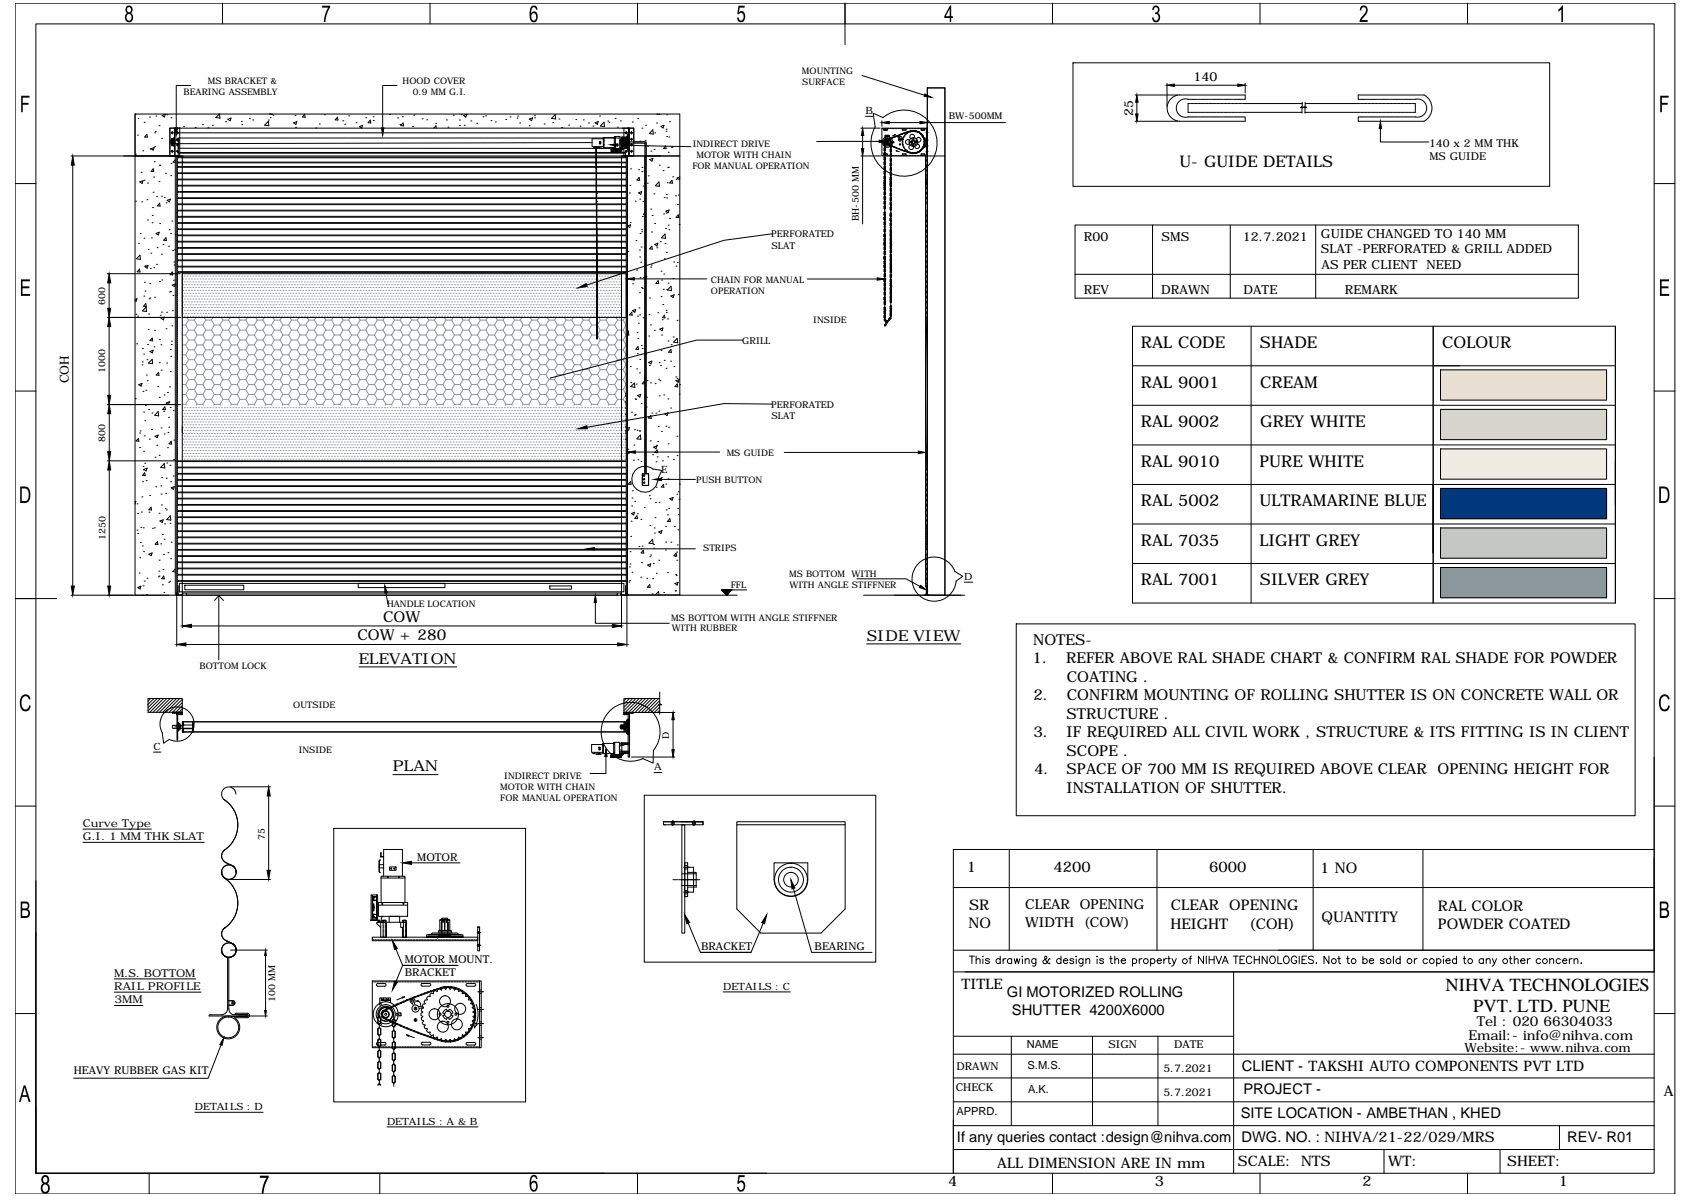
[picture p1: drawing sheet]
<svg xmlns="http://www.w3.org/2000/svg" width="594mm" height="420mm" viewBox="0 0 594 420" stroke-linecap="round" stroke-linejoin="round" font-family="sans-serif">
<defs><g id="words">
<g font-size="6.5">
<text x="507.9" y="348.2">NIHVA TECHNOLOGIES</text>
<text x="517.6" y="355.5">PVT. LTD. PUNE</text>
</g>
<g font-size="5.7">
<text x="400.8" y="122.4">RAL CODE</text>
<text x="442.6" y="122.4">SHADE</text>
<text x="506.7" y="122.4">COLOUR</text>
<text x="400.8" y="136.2">RAL 9001</text>
<text x="442.7" y="136.2">CREAM</text>
<text x="400.8" y="150.1">RAL 9002</text>
<text x="442.7" y="150.1">GREY WHITE</text>
<text x="400.8" y="164">RAL 9010</text>
<text x="442.5" y="163.9">PURE WHITE</text>
<text x="400.8" y="177.9">RAL 5002</text>
<text x="442.5" y="177.8">ULTRAMARINE BLUE</text>
<text x="400.8" y="191.8">RAL 7035</text>
<text x="442.5" y="191.8">LIGHT GREY</text>
<text x="400.8" y="205.7">RAL 7001</text>
<text x="442.6" y="205.7">SILVER GREY</text>
</g>
<text font-size="5.6" x="414.4" y="58.6">U- GUIDE DETAILS</text>
<g font-size="5.3">
<text x="134.6" y="218.5">COW</text>
<text x="125.5" y="225">COW + 280</text>
<text x="304.5" y="225.1">SIDE VIEW</text>
<text x="363" y="226.5">NOTES-</text>
<text x="126.1" y="233.1">ELEVATION</text>
<text x="362.7" y="233">1.</text>
<text x="374.5" y="233">REFER ABOVE RAL SHADE CHART &amp; CONFIRM RAL SHADE FOR POWDER</text>
<text x="374.8" y="239.5">COATING .</text>
<text x="363" y="246">2.</text>
<text x="374.8" y="246">CONFIRM MOUNTING OF ROLLING SHUTTER IS ON CONCRETE WALL OR</text>
<text x="374.7" y="252.5">STRUCTURE .</text>
<text x="363" y="259">3.</text>
<text x="374.7" y="259">IF REQUIRED ALL CIVIL WORK , STRUCTURE &amp; ITS FITTING IS IN CLIENT</text>
<text x="374.7" y="265.5">SCOPE .</text>
<text x="138" y="271">PLAN</text>
<text x="363.3" y="272">4.</text>
<text x="374.7" y="272">SPACE OF 700 MM IS REQUIRED ABOVE CLEAR OPENING HEIGHT FOR</text>
<text x="374.7" y="278.5">INSTALLATION OF SHUTTER.</text>
</g>
<g font-size="5.2">
<text x="339.7" y="306.3">1</text>
<text x="370.1" y="306.4">4200</text>
<text x="424.8" y="306.4">6000</text>
<text x="463.8" y="306.7">1 NO</text>
<text x="340.4" y="319.8">SR</text>
<text x="411.4" y="319.8">CLEAR OPENING</text>
<text x="464.3" y="323.9">QUANTITY</text>
<text x="505.2" y="320.1">RAL COLOR</text>
<text x="340.3" y="326">NO</text>
<text x="411.2" y="326.2">HEIGHT</text>
<text x="438.8" y="326.2">(COH)</text>
<text x="505.2" y="326.4">POWDER COATED</text>
<text x="353.8" y="350.4">GI MOTORIZED ROLLING</text>
<text x="355.5" y="356.6">SHUTTER 4200X6000</text>
<text x="436.3" y="376.1">CLIENT - TAKSHI AUTO COMPONENTS PVT LTD</text>
<text x="436.8" y="384.4">PROJECT -</text>
<text x="435.9" y="392.8">SITE LOCATION - AMBETHAN , KHED</text>
<text x="336.2" y="401.2">If any queries contact :design@nihva.com</text>
<text x="436.1" y="401.2">DWG. NO. : NIHVA/21-22/029/MRS</text>
<text x="550.6" y="401.1">REV- R01</text>
</g>
<g font-size="5.1">
<text x="337.8" y="347.5">TITLE</text>
<text x="584.5" y="385">A</text>
<text x="350.3" y="410.2">ALL DIMENSION ARE IN mm</text>
<text x="434.9" y="409.5">SCALE: NTS</text>
<text x="487.7" y="409.5">WT:</text>
<text x="529.5" y="409.5">SHEET:</text>
<text x="333.1" y="416.7">4</text>
<text x="405.8" y="416.7">3</text>
<text x="478.6" y="416.7">2</text>
<text x="547.6" y="416.7">1</text>
</g>
<g font-size="4.8">
<text x="360.2" y="319.5">CLEAR OPENING</text>
<text x="360.2" y="325.6">WIDTH (COW)</text>
<text x="515.9" y="365.4">Email:- info@nihva.com</text>
<text x="518.8" y="360.6">Tel : 020 66304033</text>
</g>
<g font-size="4.4">
<text x="419.3" y="28.5">140</text>
<text x="398" y="40.8" transform="rotate(-90 398 40.8)">25</text>
<text x="464.1" y="83.6">GUIDE CHANGED TO 140 MM</text>
<text x="380.7" y="84.8">R00</text>
<text x="408.1" y="84.8">SMS</text>
<text x="436.7" y="84.8">12.7.2021</text>
<text x="464" y="89">SLAT -PERFORATED &amp; GRILL ADDED</text>
<text x="464.3" y="94.5">AS PER CLIENT NEED</text>
<text x="380.7" y="103.3">REV</text>
<text x="407.9" y="103.3">DRAWN</text>
<text x="436.8" y="103.3">DATE</text>
<text x="472.5" y="103.3">REMARK</text>
<text x="24.2" y="134.7" transform="rotate(-90 24.2 134.7)">COH</text>
<text x="514.5" y="369.6">Website:- www.nihva.com</text>
</g>
<g font-size="3.9">
<text x="360.7" y="368.2">NAME</text>
<text x="361" y="375.6">S.M.S.</text>
<text x="361.2" y="383.9">A.K.</text>
<text x="336" y="391.7">APPRD.</text>
</g>
<g font-size="3.8">
<text x="502.1" y="51.6">140 x 2 MM THK</text>
<text x="502.2" y="56.3">MS GUIDE</text>
<text x="29.2" y="290.5">Curve Type</text>
<text x="29.2" y="295.1">G.I. 1 MM THK SLAT</text>
<text x="146.6" y="302.3">MOTOR</text>
<text x="246.3" y="333.6">BRACKET</text>
<text x="286.2" y="333.6">BEARING</text>
<text x="142.2" y="338.1">MOTOR MOUNT.</text>
<text x="40.2" y="343.1">M.S. BOTTOM</text>
<text x="40.2" y="347.8">RAIL PROFILE</text>
<text x="142.2" y="342.8">BRACKET</text>
<text x="40.2" y="352.4">3MM</text>
<text x="389.4" y="368.2">SIGN</text>
<text x="412.5" y="368.1">DATE</text>
<text x="25.9" y="377.2">HEAVY RUBBER GAS KIT</text>
<text x="336" y="375.8">DRAWN</text>
<text x="408.7" y="376.5">5.7.2021</text>
<text x="335.8" y="383.3">CHECK</text>
<text x="408.7" y="384.9">5.7.2021</text>
</g>
<g font-size="3.5">
<text x="304.1" y="40.1">B</text>
<text x="232.3" y="166.3">E</text>
<text x="338.8" y="203.8">D</text>
<text x="53.9" y="263.5">C</text>
<text x="229.8" y="270.7">A</text>
<text x="254.1" y="347.7">DETAILS : C</text>
<text x="68.5" y="390">DETAILS : D</text>
<text x="136" y="395.1">DETAILS : A &amp; B</text>
</g>
<g font-size="3.3">
<text x="333.3" y="41.7">BW-500MM</text>
<text x="301.7" y="77.7" transform="rotate(-90 301.7 77.7)">BH-500 MM</text>
<text x="271" y="83.4">PERFORATED</text>
<text x="271" y="87.4">SLAT</text>
<text x="37" y="107" transform="rotate(-90 37 107)">600</text>
<text x="260.8" y="120.7">GRILL</text>
<text x="37" y="131.2" transform="rotate(-90 37 131.2)">1000</text>
<text x="271" y="143.2">PERFORATED</text>
<text x="271" y="147.3">SLAT</text>
<text x="37" y="155.2" transform="rotate(-90 37 155.2)">800</text>
<text x="37" y="189.8" transform="rotate(-90 37 189.8)">1250</text>
<text x="235.1" y="259.5" transform="rotate(-90 235.1 259.5)">D</text>
<text x="93" y="295" transform="rotate(-90 93 295)">75</text>
<text x="96.7" y="352" transform="rotate(-90 96.7 352)">100 MM</text>
</g>
<g font-size="3.2">
<text x="73" y="29.6">MS BRACKET &amp;</text>
<text x="141.4" y="29.6">HOOD COVER</text>
<text x="281.8" y="25.8">MOUNTING</text>
<text x="281.8" y="29.7">SURFACE</text>
<text x="64.5" y="33.5">BEARING ASSEMBLY</text>
<text x="145" y="33.5">0.9 MM G.I.</text>
<text x="243.4" y="51.5">INDIRECT DRIVE</text>
<text x="243.2" y="59.3">FOR MANUAL OPERATION</text>
<text x="244.7" y="55.4">MOTOR WITH CHAIN</text>
<text x="249.8" y="99.3">CHAIN FOR MANUAL</text>
<text x="249.8" y="103.2">OPERATION</text>
<text x="285.7" y="113.5">INSIDE</text>
<text x="255.3" y="160.1">MS GUIDE</text>
<text x="244.6" y="169.8">PUSH BUTTON</text>
<text x="247.1" y="193.6">STRIPS</text>
<text x="277.2" y="202.5">MS BOTTOM WITH</text>
<text x="256.7" y="206.5">FFL</text>
<text x="277.4" y="206.4">WITH ANGLE STIFFNER</text>
<text x="136" y="213.4">HANDLE LOCATION</text>
<text x="235.8" y="218">MS BOTTOM WITH ANGLE STIFFNER</text>
<text x="236" y="221.8">WITH RUBBER</text>
<text x="70.1" y="235">BOTTOM LOCK</text>
<text x="103" y="248.6">OUTSIDE</text>
<text x="104.9" y="264.5">INSIDE</text>
<text x="177.2" y="273.6">INDIRECT DRIVE</text>
<text x="175.8" y="277.5">MOTOR WITH CHAIN</text>
<text x="175.8" y="281.4">FOR MANUAL OPERATION</text>
</g>
</g></defs>
<!-- layer: 0 -->
<g fill="none" stroke="#000" stroke-width=".35">
<path d="M5.3 1.1h583.1v418.4h-583.1zM12.6 8.4h568.5v403.8h-568.5zM78.2 1.1v7.3M151.1 1.1v7.3M224 1.1v7.3M296.9 1.1v14.6M369.8 1.1v7.3M442.7 1.1v7.3M515.6 1.1v7.3M67 30h-5.1v14.9M139.5 30h-5.1v14.9M302.8 26.5l22 7"/>
<path d="M325.8 30.9h6.2v178.2h-6.2zM377 22.1h167.4v43.4h-167.4zM398.8 33.4h14.9M399.4 35.9v4.1M410 29.3v8.1M412.6 29.9h22.3M414.3 33.4h23.2l-.2 1.5M414.3 33.3a4.6 4.6 0 0 0-4.3 4.7 4.6 4.6 0 0 0 4.3 4.6M417.4 34.9h.1M417.4 34.9a3.2 3.2 0 0 0-4.2 3.1 3.2 3.2 0 0 0 4.2 3.1M417.6 34.9h.3M417.7 36.4h-.3v3.1h.3"/>
<path d="M417.9 39.5h.3M417.9 36.4h.3M418 34.9h.3M418.3 39.5h.4M418.3 36.4h.4M418.4 34.9h.3M418.8 34.9h.2M418.8 39.5h.3M418.8 36.4h.3M419.2 34.9h.2M419.3 39.5h.3M419.3 36.4h.3"/>
<path d="M419.6 34.9h.2M419.8 39.5h.3M419.8 36.4h.3M420 34.9h.2M420.3 39.5h.3M420.3 36.4h.3M420.4 34.9h.2M420.7 34.9h.3M420.7 39.5h.4M420.7 36.4h.4M421.1 34.9h.3M421.2 39.5h.3"/>
<path d="M421.2 36.4h.3M421.5 34.9h.3M421.7 39.5h.3M421.7 36.4h.3M421.9 34.9h.2M422.2 39.5h.3M422.2 36.4h.3M422.3 34.9h.2M422.6 34.9h.3M422.7 39.5h.3M422.7 36.4h.3M423 34.9h.3"/>
<path d="M423.1 39.5h.4M423.1 36.4h.4M423.4 34.9h.3M423.7 39.5h.3M423.7 36.4h.3M423.8 34.9h.3M424.1 39.5h.4M424.1 36.4h.4M424.2 34.9h.3M424.6 34.9h.2M424.6 39.5h.3M424.6 36.4h.3"/>
<path d="M425 34.9h.2M425.1 39.5h.3M425.1 36.4h.3M425.4 34.9h.2M425.6 39.5h.3M425.6 36.4h.3M425.7 34.9h.3M426 39.5h.4M426 36.4h.4M426.1 34.9h.3M426.5 34.9h.3M426.5 39.5h.3"/>
<path d="M426.5 36.4h.3M426.9 34.9h.3M427 39.5h.3M427 36.4h.3M427.3 34.9h.3M427.5 39.5h.3M427.5 36.4h.3M427.7 34.9h.2M428 39.5h.3M428 36.4h.3M428.1 34.9h.2M428.4 34.9h.3"/>
<path d="M428.4 39.5h.4M428.4 36.4h.4M428.8 34.9h.3M428.9 39.5h.3M428.9 36.4h.3M429.2 34.9h.3M429.4 39.5h.4M429.4 36.4h.4M429.6 34.9h.2M429.9 39.5h.3M429.9 36.4h.3M430 34.9h.3"/>
<path d="M430.4 34.9h.2M430.4 39.5h.3M430.4 36.4h.3M430.8 34.9h.2M430.9 39.5h.3M430.9 36.4h.3M431.2 34.9h.2M431.4 39.5h.3M431.4 36.4h.3M431.5 34.9h.3M431.8 39.5h.4M431.8 36.4h.4"/>
<path d="M431.9 34.9h.3M432.3 34.9h.2M432.3 39.5h.3M432.3 36.4h.3M432.7 34.9h.2M432.8 39.5h.3M432.8 36.4h.3M433.1 34.9h.2M433.3 39.5h.3M433.3 36.4h.3M433.5 34.9h.2M433.8 39.5h.3"/>
<path d="M433.8 36.4h.3M433.9 34.9h.2M434.2 34.9h.3M434.2 39.5h.4M434.2 36.4h.4M434.6 34.9h.3M434.7 39.5h.3M434.7 36.4h.3M435 34.9h.3M435.2 39.5h.3M435.2 36.4h.3M435.4 34.9h.2"/>
<path d="M435.7 39.5h.3M435.7 36.4h.3M435.8 34.9h.2M436.1 34.9h.3M436.2 39.5h.3M436.2 36.4h.3M436.5 34.9h.3M436.7 39.5h.3M436.7 36.4h.3M437 34.9h.2M437.1 39.5h20.3M437.1 36.4h20.4"/>
<path d="M437.5 29.3v3.4M458.5 39.5h19M458.5 36.4h19M477.3 34.9l-.1-1.5 23.1-.1a5.2 5.2 0 0 1 0 9.3h-23.1l.1-1.5M477.4 34.9h.3M477.6 39.5h.3M477.6 36.4h.3M477.8 34.9h.3M478.1 39.5h.3M478.1 36.4h.3M478.2 34.9h.2M478.6 34.9h.2"/>
<path d="M478.6 39.5h.3M478.6 36.4h.3M478.9 34.9h.3M479.1 39.5h.3M479.1 36.4h.3M479.3 34.9h.3M479.5 39.5h.4M479.5 36.4h.4M479.7 34.9h.3M480 39.5h.3M480 36.4h.3M480.1 34.9h.3"/>
<path d="M480.5 34.9h.3M480.5 39.5h.4M480.5 36.4h.4M480.9 34.9h.2M481 39.5h.3M481 36.4h.3M481.3 34.9h.2M481.5 39.5h.3M481.5 36.4h.3M481.7 34.9h.2M482 39.5h.3M482 36.4h.3"/>
<path d="M482 34.9h.3M482.4 34.9h.3M482.5 39.5h.3M482.5 36.4h.3M482.8 34.9h.3M482.9 39.5h.4M482.9 36.4h.4M483.2 34.9h.3M483.4 39.5h.3M483.4 36.4h.3M483.6 34.9h.3M483.9 39.5h.3"/>
<path d="M483.9 36.4h.3M484 34.9h.2M484.4 34.9h.2M484.4 39.5h.3M484.4 36.4h.3M484.7 34.9h.3M484.9 39.5h.3M484.9 36.4h.3M485.1 34.9h.3M485.3 39.5h.4M485.3 36.4h.4M485.5 34.9h.3"/>
<path d="M485.8 39.5h.3M485.8 36.4h.3M485.9 34.9h.2M486.3 34.9h.2M486.3 39.5h.3M486.3 36.4h.3M486.7 34.9h.2M486.8 39.5h.3M486.8 36.4h.3M487.1 34.9h.2M487.3 39.5h.3M487.3 36.4h.3"/>
<path d="M487.5 34.9h.2M487.8 39.5h.3M487.8 36.4h.3M487.8 34.9h.3M488.2 34.9h.3M488.2 39.5h.4M488.2 36.4h.4M488.6 34.9h.3M488.7 39.5h.3M488.7 36.4h.3M489 34.9h.2M489.2 39.5h.3"/>
<path d="M489.2 36.4h.3M489.4 34.9h.2M489.7 39.5h.3M489.7 36.4h.3M489.7 34.9h.3M490.2 34.9h.2M490.2 39.5h.3M490.2 36.4h.3M490.5 34.9h.3M490.6 39.5h.4M490.6 36.4h.4M490.9 34.9h.3"/>
<path d="M491.1 39.5h.3M491.1 36.4h.3M491.3 34.9h.3M491.6 39.5h.3M491.6 36.4h.3M491.7 34.9h.2M492.1 34.9h.2M492.1 39.5h.3M492.1 36.4h.3M492.4 34.9h.3M492.6 39.5h.3M492.6 36.4h.3"/>
<path d="M492.8 34.9h.3M493 39.5h.4M493 36.4h.4M493.2 34.9h.3M493.6 39.5h.2M493.6 36.4h.2M493.6 34.9h.3M494 34.9h.3M494 39.5h.4M494 36.4h.4M494.4 34.9h.3M494.5 39.5h.3"/>
<path d="M494.5 36.4h.3M494.8 34.9h.2M495 39.5h.3M495 36.4h.3M495.2 34.9h.2M495.5 39.5h.3M495.5 36.4h.3M495.5 34.9h.3M495.9 34.9h.3M496 39.5h.3M496 36.4h.3M496.3 34.9h.3"/>
<path d="M496.4 39.5h.4M496.4 36.4h.4M496.7 34.9h.3M496.9 36.4h.3v3.1h-.3M497.1 34.9a3.2 3.2 0 0 1 4.1 3.1 3.2 3.2 0 0 1-4.1 3.1M47.4 40.1h.1M47.4 54.8h.1M47.4 40.1v14.1M47.6 54.2h.1M48.3 47.5h.1M48.5 41.6h.1M50.2 53h.1"/>
<path d="M50.7 43h.1M51.6 47.2l.2 1-1-.1zM52.5 41.1h.1M52.7 52.4h.1M53 52.3l1.2-.5-.4 1zM53.8 59.3l.2 1-.9-.1zM54.2 56.8h.1M54.4 51.5h.1M54.4 46.7h.1M54.6 46.2h.1M54.8 40.8h.1M55.9 44.2h.1"/>
<path d="M56.1 58h.1M56.1 58.2h.1M56.8 48.6h.1M57 40.6l1.1-.5-.3 1zM58.6 40.3h.1M59.7 45h3.4v9.8h-3.4zM59.7 54.2v-9.2h163v4.8h4.3v5h11.8h-191.4M60 49.9h1.6M60.1 41.4h.1M60.1 46.7h.8M60.1 49h.8M60.1 53.1h.8"/>
<path d="M60.1 50.9h.8M60.1 57.5h.1M60.3 50.4h1M60.5 46.3v.8M60.5 48.5v2.8M60.5 52.8v.8M60.5 51h.5M60.5 48.8h.5M60.9 48.8h.3M61 51h.4M61 48.4h.3v3h-.3zM61 49.3h-.7v1.3h.7"/>
<path d="M61 51.2h.3M61 48.7h.3M61 49h.3M61 50.9h.3M61.2 48.8h.2M61.3 45v9.8M61.5 45l.1 164.1M61.6 56.1l-.8 .9 .8 .1M61.9 46.7h158.5M61.9 49h.9M61.9 53.1h.9M61.9 50.9h.9"/>
<path d="M62.1 54.8v154.3M62.3 46.3v.8M62.3 48.5v.8M62.3 52.8v.8M62.3 55.8v.5M62.3 56.5v.5M62.3 57.2v.5M62.3 57.9v.5M62.3 58.7v.5M62.3 59.4v.5M62.6 48.5h157.6v3.6h-157.6zM62.6 50.8l.3 .1"/>
<path d="M62.6 49.4h-2.6v1h2.6M62.6 53.8h157.2M62.6 53.6h157.2M62.6 52v2.8M62.9 49.7l-.3 .1M62.9 48.5v3.6M62.9 44.9h.1M63 55.2h-.4v.2h.4M63 58.5h-.4v.3h.4M63 57h-.4v.2h.4M63.1 58.8h.3M63.1 58.5h.3"/>
<path d="M63.1 57.2h.3M63.1 57h.3M63.1 55.4h.3M63.1 55.2h.3M63.6 58.8h155.1M63.6 58.5h155.1M63.6 57.2h155.1M63.6 57h155.1M63.6 55.4h155.1M63.6 55.2h155.1M64 54.9h.1M64 54.9h-1.7v.7"/>
<path d="M64 54.8v153.5M64.3 56.9v.1M64.5 44.5h.1M68.6 44.8h.1M71.1 43.8h.1M73 44.9h.1M74.6 44h.1M77 40.1l-1.2 1.2 1.5 .2-.2-1.4M79.3 42.8h.1M80 41.9l1.2-.4-.4 .9zM84.8 42.6h.1M84.9 43.8h.1"/>
<path d="M87.6 41.6h.1M88.8 42.1h.1M94.3 42.6l.1 1.6-1.4-.2zM94.3 42.2h.1M94.7 40.1h.1M94.7 40.1h1M94.9 41.3h.1M95.9 40.4h.1M103.2 43.2l1.1-.5-.3 1zM103.7 40.6h.1M103.8 44.8h.1M107 40.1l.2 1.1-1-.1z"/>
<path d="M110.9 45h.1M112.2 43.6h.1M113.9 40.3h.1M118.6 41.2l.1 1-.9-.1zM120.4 42.4h.1M121.1 43.7h.1M122.5 40.7h.1M125.1 43.1h.1M126.3 44.5l1.1-.5-.3 1zM128.5 41.4h.1M130.1 42.2l.1 1-.9-.1zM131.1 41h.1"/>
<path d="M131.2 42.3h.1M136.9 40.2h.1M139.7 41.4h.1M140.5 43.7h.1M141.3 41h.1M141.6 43.2l.2 1-1-.1zM144.9 44.4h.1M145.4 40.4h.1M148.3 41.8h.1M149.9 42.1h.1M152.4 45l.7-.8 .2 .8M153.1 43.4h.1"/>
<path d="M156.8 42.1h.1M157.4 44.7h.1M159.2 40.5h.1M161.4 42.2h.1M161.4 44.1h.1M162 40.3h.1M162.8 40.6l1.2-.5-.4 1zM163.1 44h.1M165.4 42.5h.1M167.5 43.3h.1M169.7 41h.1M170.6 40.7h.1"/>
<path d="M172.5 42.4h.1M174 42.9h.1M177.7 42h.1M179.2 41.1h.1M181.7 41.5h.1M181.8 40.8h.1M182.6 43.2h.1M185.9 44.2h.1M186 41.8l1.1-.4-.3 1zM187.8 40.7h.1M187.8 41.4h.1M191.2 43.6h.1"/>
<path d="M194.2 43h.1M195.1 40.3l.1 1.5-1.4-.2zM196.4 41.8h.1M197.3 44.8h.1M199.8 44h.1M202.3 42h.1M203.8 44.3h.1M204.9 42.1h.1M206.7 43.2h.1M208 50.1l-145.7 .4v.8M208.3 44.3h.1M209 51.5v.4h-.5h.6v-.4"/>
<path d="M209.1 43.2l1.1-.5-.3 1zM209.5 52h1.9zM209.6 51.9l-.1 .1M209.9 51.9h.1M210.3 51.5v.6h.4v-.6M210.3 51.9h.1M210.6 49.7h.5v.9h-.5zM210.6 40.8h.1M210.9 49.9h.1M210.9 50.4h.1M211.9 48.7h-3.9v2.8h3.9M212.1 49.2h.1"/>
<path d="M212.1 50.9h.1M212.2 42.9l.2 1.6-1.5-.2zM212.2 48.4v3.5M213.5 42.5h.1M213.9 43h.1M214.7 52.5h3.6M214.8 53.1h3.4zM215 52.7v.4zM215.1 52.9l.1 .2zM215.3 53h.1M215.4 52.7l.1 .4zM215.8 48h2v4.3h-2z"/>
<path d="M215.8 48.4l-3.9 .1 .1 3.4h3.8M216.1 50.2h.1M216.1 51.7h.1M216.1 48.6h.1M216 52.9l.1 .2zM216.1 41.6h.1M216.2 52.9l.1 .2zM216.2 48v4.3M216.4 52.9v.2zM216.5 52.8v.3zM216.6 52.9v.2zM216.7 52.9l.1 .2z"/>
<path d="M216.9 44.7h.1M216.9 52.9l.1 .2zM217 50.9l25.8 .6M217.5 52.7l.1 .4zM217.7 53h.1M217.8 51.6v.1M217.8 52.9l.1 .2zM217.8 51.8h.9M218 42.5h.1M218 52.7l.1 .4zM218 49.4l.1 1.2zM218 49.4v1.1"/>
<path d="M218.1 50.2h.1M218.1 49.1v.6l.4-.1M218.1 49.6v.1M218.3 52.3v1M218.3 54.9h1.7v.7M218.3 54.8v57.9M218.4 52h.3v.3l-.3-.2v1.3zM218.4 52.3h-3.7v1h3.7M218.4 51.2v.5M218.4 48.6h1.6M218.4 51.5h1.6M218.4 51.7h.3"/>
<path d="M218.4 51.2h.3M218.4 48.7h.3M218.5 51.1v.1M218.5 48.2v.1M218.5 48.5v.1M218.5 48.3v.2M218.5 50.2h-.4v.5M218.5 50.2h.1M218.6 52.2h.2M218.6 52.3h.1M218.7 51.3h-.2v.3M218.7 49.1h-.9v1.6h.9"/>
<path d="M218.7 48.2h-.3v.5M218.7 51.9h2.2M218.7 51.1h2.2M218.7 51.2h1.3M218.7 45h.1M218.9 58.8h.3M218.9 58.5h.3M218.9 57.2h.3M218.9 57h.3M218.9 55.4h.3M218.9 55.2h.3M219.2 48.1v-3.1h3.5v9.8h-3.5v-2.6"/>
<path d="M219.4 55.2h.4v.2h-.4M219.4 57h.4v.2h-.4M219.4 58.5h.4v.3h-.4M219.4 51.9l-.5 .6M219.6 53.1h.8M219.8 49.1h-1.7v.5h.4v-.2h1.3M219.8 50.5h-1.3v-.3h-.4v.5h1.7M219.8 49l.1-.1v2zM219.8 49.9h-1.7h1.7M219.8 53.5v1.3M219.9 48.9h.3v2h-.3M219.9 48.5v3.6"/>
<path d="M220 46.3v.8M220 52.8v.8M220 55.8v.5M220 56.5v.5M220 57.2v.5M220 57.9v.5M220 58.7v.5M220 59.4v.5M220 48.3h-1.6M220.1 48.6h.2M220.1 48.3h.2M220.1 51.2h.2"/>
<path d="M220.1 51.5h.2M220.2 54.8v154.3M220.4 48.3h.5M220.4 51.2h.5M220.4 51.5h.5M220.5 54.8l.4-.1v-9.5l-.4-.2h.5v9.8M220.5 47.3v5.2l-.1-2.6v2.2l-.2-.2v-4l.2-.2v2.2zM220.5 47.3v-.3h.3l-.1 2.9M220.7 49.9l.1 2.9h-.3v-.3M220.7 49.9l.1 2.9M220.8 45v9.8M220.8 47l-.1 2.9"/>
<path d="M220.9 48.7l-2.2 .3M220.9 48.1h-2.2v4.3l.2 .1M220.9 51.3h.1M220.9 51.5h.1M220.9 48.4h.1M221 49.5h-3.2v.9h3.2M221 48.6h-.6M221.1 45v9.8M221.4 46.7h.9M221.4 49h.9M221.4 53.1h.9M221.4 50.9h.9"/>
<path d="M221.5 59.3h.1M221.9 46.3v.8M221.9 48.5v.8M221.9 50.5v.8M221.9 52.8v.8M222.1 42.9h.1M224.1 41.7h.1M224.4 59.6h.1M224.8 49.6h.1M225.5 45h.1M225.5 58.8h.1M226.6 54.8h.1"/>
<path d="M226.6 49.3h.1M226.8 44h.1M227 54.8v111.6h.9v4.1h-2.2v-4h.9v-111.7h-6.1v154.2M227.5 51.4h.1M228.2 56.1l1.2-.5-.3 1zM228.7 53.1h.1M229.3 45.6l.2 1.5-1.4-.2zM229.8 52.5h.1M230 46.7h.1M230.7 43.2h.1M230.9 40.1h.9M231.6 58h.1"/>
<path d="M232.1 44.4l1.2-.4-.4 1zM232.9 60h.1M233.8 51.3l.2 1-.9-.1zM234 46.1h.1M234 45.4h.1M234.2 40.3h.1M234.2 48h.1M234.6 58.8h.1M234.8 53.5h.1M234.8 58.7h.1M235 48.1h.1M235.2 42.8h.1"/>
<path d="M235.9 51.7h.1M236.1 51.7h.1M238.1 51.5h.1M304.1 40.9h2.7M308.8 49.7h-21.9M309.8 54.7h.4M309.8 45.2h.4M310.5 54.1l1.3 .1-1.2 .2zM310.6 54.7h.6M310.6 45.2h.6M310.6 45.8h1M311.1 47.8l1.2 .1z"/>
<path d="M311.2 47.6v.2zM311.3 49.9v.2M311.3 47.8h.1M311.4 49.7h.1M311.3 50.1l.1 .1M311.4 49.8l-.1 .1M311.4 50v.1M311.4 49.7l-.1 .1M311.4 50.2l-.1-.3a9.8 9.8 0 0 1 4.4-2.3 11.9 11.9 0 0 1 6.3-1.4 3.9 3.9 0 0 1 2.7 4.7 3.9 3.9 0 0 1-4.7 2.8l-8.5-3.3M311.4 47.6l.1 .2zM311.4 50.2h.1M311.5 49.3l-.3 .4 .1 .6a40.2 40.2 0 0 0 8.7 3.6"/>
<path d="M311.5 49.5v.1M311.6 54.7h.6M311.6 45.2h.6M311.6 50.3h.1M311.6 45.8l.1-.4h-1.1l-.2 .2 .2 .2M311.6 50.3l.1 .1M311.6 49.5h-.1M311.7 49.5h.2M311.7 49.5h.1M311.8 50.3h.1M311.9 47.6v.2zM311.9 49.5h.1"/>
<path d="M311.9 50.3l-.1 .1M312 50.3h.1M312 47.7h.1M312 49.5l.1 .1M312.1 49.6l.1 .1M312.1 50.2l-.1 .1M312.2 47.6h.1M312.1 50.2h.1M312.2 49.7v.4M312.2 49.7h.1M312.2 50.1l-.1 .1M312.2 47.7h.1"/>
<path d="M312.2 50v.1M312.5 48.2v-.7h-1.6v.8M312.5 54.7h.7M312.5 45.2h.7M313.5 54.7h.6M313.5 45.2h.6M313.6 49.7h.4v.4h-.4M313.9 49.7v.4M314.2 47.4l.3-.1zM314.2 47.5l-.8 .3M314.4 54.7h.7M314.4 45.2h.7"/>
<path d="M314.8 52.9l.4 .1-.1 .1zM315.2 53.1l.8 .2M315.4 54.7h.6M315.4 45.2h.6M316.3 48l.3-.1zM316.4 54.7h.6M316.4 45.2h.6M316.5 48l.4 .6M316.6 48.8h.1M316.6 48.8l-.6-.6a.36 .36 0 0 0-.1-.5 .36 .36 0 0 0-.5 .1 .36 .36 0 0 0 .3 .5l.1 .4a.52 .52 0 0 0 .1 .8 .52 .52 0 0 0 .8-.4M317.1 45.4l1.3 .2-1.3 .2M317.1 48.7l.2 .3"/>
<path d="M317.1 48.7l-.5 .1M317.1 45.4v.4M317.1 54.4h1.1M317.2 49.6l-.3 .5 .3 .1-.2 .6 .3 .1M317.2 50.2v.1M317.2 49.5v.1M317.3 49l-.3 .1 .2 .4M317.3 50.8l-.2 .3 .5 .4M317.3 48.9l-.7 .2M317.3 48.9v.1M317.4 54.7h.6M317.4 45.2h.6"/>
<path d="M317.5 51.5l.1 .5 .3 .1-.2 .2 .3 .3 .2-.1M317.6 48.3l-.4 .1-.1 .3 .2 .2M317.8 47.8h-.2l-.1 .5M317.9 47.8h-.1M318.2 54l.2 .2-.2 .2M318.2 54h-1l-.2 .2 .2 .2M318.3 52.5h.1M318.3 52.5l-.1 .3 .3 .3 .2-.2 .1 .3 .5 .1M318.3 54.7h.7M318.3 45.2h.7M318.8 46.9l-.6 .1 .1 .3-.6 .2 .2 .3M319.3 54.7h.6"/>
<path d="M319.3 45.2h.6M319.3 53.2l.4 .5 .2-.2 .1 .3h.4l.1-.2M320 45.9l-8.6 3.4M320 46a4 4 0 0 1 4.9 3.9 4 4 0 0 1-4.9 4M320.2 54.7h.7M320.2 45.2h.7M320.4 49.3l.3-.2 .3 .3 .1-.3 .4 .4-.1 .5 .2 .1-.3 .4-.6-.1v.3l-.4-.3-.2-.3 .3-.3-.3-.1zM320.5 46.2l-.1-.2-.5 .3-.2-.1-.4 .3-.5 .1v.3M320.5 53.6h.1M320.6 46.2l.1-.2 .5 .2M320.6 46.2h-.1M321.2 46.2h.1"/>
<path d="M321.2 46.2l.5-.1 .2 .2M321.2 54.7h.6M321.2 45.2h.6M321.8 46.4l.3-.2 .4 .4 .2-.2 .3 .5M322.1 54.7h.7M322.1 45.2h.7M322.5 53.2l-.1 .4-.3 .1-.2-.2-.2 .3-.4-.2-.6 .3-.1-.3M323 46.8l.5 .2v.3M323 52.9v.3l-.5 .1M323.1 54.7h.7M323.1 45.2h.7M323.5 47.3h.3l.1 .5"/>
<path d="M323.6 54.1l1.3 .1-1.2 .2zM323.7 45.8h1M323.9 47.7v.1M323.9 47.8l.5 .3-.2 .2M324.1 54.7h.6M324.1 45.2h.6M324.2 51.5l.2 .2-.5 .4-.1 .5-.3-.1-.2 .6-.3-.2M324.2 48.3l.4 .4-.1 .2 .3 .5-.2 .1M324.3 51.4l-.1 .1M324.4 50.9l.2 .2-.3 .3M324.5 50.8v.1M324.6 49.6l.2 .5-.2 .2 .1 .5-.2 .1"/>
<path d="M324.6 49.5v.1M324.6 50.2v.1M324.7 45.8l.1-.4h-1.1l-.2 .2 .2 .2M324.9 51.2l.3 .2-.4 .5zM325 48.5l.3 1.4-.3 1.4M325.1 54.7h.4M325.1 45.2h.4M325.3 51.3h.8M325.3 53.3h.8M325.3 46.6h.8M325.3 49.2h.8M325.5 45h-15.7v9.8h15.7"/>
<path d="M325.5 45h.3v9.8h-.3M325.5 53.6h.3M325.5 49.4h.3M325.5 45v9.8M325.5 51.5h.3M325.5 48.9h.3M325.5 51h.3M325.5 53.1h.3M325.5 46.9h.3M325.5 46.4h.3M398.8 42.6h14.9M417.4 41.1h.1"/>
<path d="M417.6 41.1h.3M418 41.1h.3M418.4 41.1h.3M418.8 41.1h.2M419.2 41.1h.2M419.6 41.1h.2M420 41.1h.2M420.4 41.1h.2M420.7 41.1h.3M421.1 41.1h.3M421.5 41.1h.3M421.9 41.1h.2"/>
<path d="M422.3 41.1h.2M422.6 41.1h.3M423 41.1h.3M423.4 41.1h.3M423.8 41.1h.3M424.2 41.1h.3M424.6 41.1h.2M425 41.1h.2M425.4 41.1h.2M425.7 41.1h.3M426.1 41.1h.3M426.5 41.1h.3"/>
<path d="M426.9 41.1h.3M427.3 41.1h.3M427.7 41.1h.2M428.1 41.1h.2M428.4 41.1h.3M428.8 41.1h.3M429.2 41.1h.3M429.6 41.1h.2M430 41.1h.3M430.4 41.1h.2M430.8 41.1h.2M431.2 41.1h.2"/>
<path d="M431.5 41.1h.3M431.9 41.1h.3M432.3 41.1h.2M432.7 41.1h.2M433.1 41.1h.2M433.5 41.1h.2M433.9 41.1h.2M434.2 41.1h.3M434.6 41.1h.3M435 41.1h.3M435.4 41.1h.2M435.8 41.1h.2"/>
<path d="M436.1 41.1h.3M436.5 41.1h.3M437 41.1h.2M437.3 41.1l.2 1.5h-23.2M477.4 41.1h.3M477.8 41.1h.3M478.2 41.1h.2M478.6 41.1h.2M478.9 41.1h.3M479.3 41.1h.3M479.7 41.1h.3M480.1 41.1h.3"/>
<path d="M480.5 41.1h.3M480.9 41.1h.2M481.3 41.1h.2M481.7 41.1h.2M482 41.1h.3M482.4 41.1h.3M482.8 41.1h.3M483.2 41.1h.3M483.6 41.1h.3M484 41.1h.2M484.4 41.1h.2M484.7 41.1h.3"/>
<path d="M485 45.2v4.7h17M485.1 41.1h.3M485.5 41.1h.3M485.9 41.1h.2M486.3 41.1h.2M486.7 41.1h.2M487.1 41.1h.2M487.5 41.1h.2M487.8 41.1h.3M488.2 41.1h.3M488.6 41.1h.3M489 41.1h.2"/>
<path d="M489.4 41.1h.2M489.7 41.1h.3M490.2 41.1h.2M490.5 41.1h.3M490.9 41.1h.3M491.3 41.1h.3M491.7 41.1h.2M492.1 41.1h.2M492.4 41.1h.3M492.8 41.1h.3M493.2 41.1h.3M493.6 41.1h.3"/>
<path d="M494 41.1h.3M494.4 41.1h.3M494.8 41.1h.2M495.2 41.1h.2M495.5 41.1h.3M495.9 41.1h.3M496.3 41.1h.3M496.7 41.1h.3M5.3 64.5h7.3M47.6 70.7h.1M49.1 63.9l1.2-.4-.4 .9zM49.6 60.6h.1"/>
<path d="M49.8 70.9h.1M50.6 63.3h.1M51.6 70.2h.1M51.8 77.3h.1M51.8 64.3h.1M53.4 78.2h.1M53.5 75.7h.1M53.6 72.9h.1M53.8 67.5h.1M54 62.2h.1M55 69.1h.1M55.9 63.8h.1"/>
<path d="M56.1 78.5h.1M56.1 71.4l.1 1-.9-.1zM56.8 68.9h.1M57.7 69.4h.1M58.1 60.9h.1M58.4 71.3h.1M58.7 70.4l1.1-.5-.3 1zM60 61.7h.1M60.4 77.7h.1M62.1 74.9h.1M62.3 60.1v.5M62.3 60.8v.5"/>
<path d="M62.3 61.6v.4M62.3 62.3v.5M62.3 63v.5M62.3 63.7v.5M62.3 64.4v.6M62.3 65.2v.5M62.3 65.9v.5M62.3 66.6v.5M62.3 67.4v.4M62.3 68.1v.5M62.3 68.8v.5M62.3 69.5v.5"/>
<path d="M62.3 70.2v.5M62.3 71v.4M62.3 71.7v.5M62.3 72.4v.5M62.3 73.1v.5M62.3 73.8v.6M62.3 74.6v.5M62.3 75.3v.5M62.3 76v.5M62.3 76.8v.4M62.3 77.5v.4M62.3 78.2v.5"/>
<path d="M62.3 78.9v.5M62.3 79.6v.5M63 78.2h-.4v.3h.4M63 76h-.4v.3h.4M63 73.8h-.4v.3h.4M63 71.6h-.4v.3h.4M63 69.5h-.4v.2h.4M63 67.3h-.4v.2h.4M63 65.1h-.4v.2h.4M63 62.9h-.4v.3h.4M63 60.7h-.4v.3h.4M63.1 78.5h.3"/>
<path d="M63.1 76.3h.3M63.1 76h.3M63.1 74.1h.3M63.1 73.8h.3M63.1 71.9h.3M63.1 71.6h.3M63.1 69.7h.3M63.1 69.5h.3M63.1 67.5h.3M63.1 67.3h.3M63.1 65.3h.3M63.1 65.1h.3"/>
<path d="M63.1 63.2h.3M63.1 62.9h.3M63.1 61h.3M63.1 60.7h.3M63.1 78.2h.3M63.6 78.5h155.1M63.6 76.3h155.1M63.6 76h155.1M63.6 74.1h155.1M63.6 73.8h155.1M63.6 71.9h155.1M63.6 71.6h155.1"/>
<path d="M63.6 69.7h155.1M63.6 69.5h155.1M63.6 67.5h155.1M63.6 67.3h155.1M63.6 65.3h155.1M63.6 65.1h155.1M63.6 63.2h155.1M63.6 62.9h155.1M63.6 61h155.1M63.6 60.7h155.1M63.6 78.2h155.1M218.9 78.5h.3"/>
<path d="M218.9 76.3h.3M218.9 76h.3M218.9 74.1h.3M218.9 73.8h.3M218.9 71.9h.3M218.9 71.6h.3M218.9 69.7h.3M218.9 69.5h.3M218.9 67.5h.3M218.9 67.3h.3M218.9 65.3h.3M218.9 65.1h.3"/>
<path d="M218.9 63.2h.3M218.9 62.9h.3M218.9 61h.3M218.9 60.7h.3M218.9 78.2h.3M219.4 78.2h.4v.3h-.4M219.4 76h.4v.3h-.4M219.4 73.8h.4v.3h-.4M219.4 71.6h.4v.3h-.4M219.4 69.5h.4v.2h-.4M219.4 67.3h.4v.2h-.4M219.4 65.1h.4v.2h-.4"/>
<path d="M219.4 62.9h.4v.3h-.4M219.4 60.7h.4v.3h-.4M220 60.1v.5M220 60.8v.5M220 61.6v.4M220 62.3v.5M220 63v.5M220 63.7v.5M220 64.4v.6M220 65.2v.5M220 65.9v.5M220 66.6v.5"/>
<path d="M220 67.4v.4M220 68.1v.5M220 68.8v.5M220 69.5v.5M220 70.2v.5M220 71v.4M220 71.7v.5M220 72.4v.5M220 73.1v.5M220 73.8v.6M220 74.6v.5M220 75.3v.5"/>
<path d="M220 76v.5M220 76.8v.4M220 77.5v.4M220 78.2v.5M220 78.9v.5M220 79.6v.5M220.5 79.3l1.1-.3-.4 .9-.7-.5M221.1 67.8h.1M221.3 65.2h.1M221.4 78.2h.1M223.2 70.7h.1M224.4 67.7l1.1-.4-.4 1z"/>
<path d="M224.5 62.3l.2 1h-.9zM224.8 69.9h.1M225.5 60.3h.1M225.7 76.1h.1M225.8 70.8h.1M226 65.4h.1M226.2 60h.1M226.6 74.7l-.6 .7h.6M226.6 64.3l-.1 .1M227.4 64.4h.1M227.7 61.8h.1M228.6 73.5h.1"/>
<path d="M229.1 75.7h.1M229.7 68.1h.1M230 78.5h.1M231.5 63.9l-1.3 1.3 1.5 .3-.2-1.6M233.1 75.2h.1M233.3 69.4h.1M233.9 74.2l1.2-.4-.4 .9zM234 74.9h.1M234.1 68.3h.1M234.2 69.5h.1M234.4 64.2h.1M234.8 79.1h.1"/>
<path d="M235.2 76.7h.1M236.1 63.3l.1 1.1-.9-.1zM236.3 62.1h.1M237.3 68.8h.1M237.6 63h.1M238 71.9h.1M238.3 75.5l.2 .9h-1zM238.3 68.5h.1M238.6 78.9h.1M238.8 62.2l-.9 .3 .8 .6 .1-.6M310.8 77.4v.5M313 77.8v.5"/>
<path d="M377.7 79.1h176.8v25.6h-176.8zM404.9 79.1v25.6M432.2 79.1v25.6M462.2 79.1v25.6M581.1 64.5h7.3M48.7 85.5h.1M49 94.5l.2 1.1-1-.1zM49.2 89.6l.1 1.6-1.4-.3zM49.3 82h.1M50.6 83.7h.1M50.7 99.2h.1M50.9 93.7l1.1-.4-.3 .9z"/>
<path d="M51 93.4h.1M52.1 87.6h.1M52.6 99.6h.1M52.8 94.3h.1M53 89h.1M53.2 83.6h.1M54 94h.1M54.8 82l1.2-.4-.4 1zM55 92.9h.1M55.2 87h.1M56 98.9h.1M56.7 89.3h.1"/>
<path d="M56.8 98.4h.1M57.3 85.9h.1M58.3 83.5l.2 1-1-.1zM59.2 86.5h.1M59.4 80.7h.1M59.9 82.1h.1M60.5 95.6l.2 1-.9-.1zM60.6 88h.1M60.9 98.4h.1M61.1 92h.1M61.2 93.1h.1M61.4 87.7h.1"/>
<path d="M61.5 82.4h.1M61.6 99.8l-1.1 .4 .8 .5 .3-.8M62.1 84.4h.1M62.3 80.4v.5M62.3 81.1v.5M62.3 81.8v.5M62.3 82.5v.5M62.3 83.2v.5M62.3 84v.5M62.3 84.7v.5M62.3 85.4v.5M62.3 86.2v.4"/>
<path d="M62.3 86.9v.4M62.3 87.6v.5M62.3 88.3v.5M62.3 89v.5M62.3 89.8v.5M62.3 90.5v.5M62.3 91.2v.5M62.3 91.9v.5M62.3 92.7v.4M62.3 93.4v.5M62.3 94.1v.5M62.3 94.8v.5"/>
<path d="M62.3 95.6v.4M62.3 96.3v.4M62.3 97v.5M62.3 97.7v.5M62.3 98.4v.5M62.3 99.2v.5M62.3 99.9v.5M62.8 84.8v.2M62.9 85h.4M62.9 84.8h.4M63 95.4h-.4v.3h.4M63 93.5h-.4v.3h.4"/>
<path d="M63 91.3h-.4v.3h.4M63 89.1h-.4v.3h.4M63 87h-.4v.2h.4M63 82.6h-.4v.2h.4M63 80.4h-.4v.3h.4M63.1 93.8h.3M63.1 93.5h.3M63.1 91.6h.3M63.1 91.3h.3M63.1 89.4h.3M63.1 89.1h.3M63.1 87.2h.3"/>
<path d="M63.1 87h.3M63.1 82.8h.3M63.1 82.6h.3M63.1 80.7h.3M63.1 80.4h.3M63.1 95.7h.3M63.1 95.4h.3M63.4 85h.3M63.4 84.8h.3M63.6 93.8h155.1M63.6 93.5h155.1M63.6 91.6h155.1"/>
<path d="M63.6 91.3h155.1M63.6 89.4h155.1M63.6 89.1h155.1M63.6 87.2h155.1M63.6 87h155.1M63.6 82.8h155.1M63.6 82.6h155.1M63.6 80.7h155.1M63.6 80.4h155.1M63.6 95.7h155.1M63.6 95.4h155.1M63.9 85h154.5"/>
<path d="M63.9 84.8h154.5M64 96.2h156v15.3h-156zM218.6 85h.3M218.6 84.8h.3M218.9 93.8h.3M218.9 93.5h.3M218.9 91.6h.3M218.9 91.3h.3M218.9 89.4h.3M218.9 89.1h.3M218.9 87.2h.3M218.9 87h.3"/>
<path d="M218.9 82.8h.3M218.9 82.6h.3M218.9 80.7h.3M218.9 80.4h.3M218.9 95.7h.3M218.9 95.4h.3M219.1 85h.3M219.1 84.8h.3M219.4 95.4h.4v.3h-.4M219.4 93.5h.4v.3h-.4M219.4 91.3h.4v.3h-.4M219.4 89.1h.4v.3h-.4"/>
<path d="M219.4 87h.4v.2h-.4M219.4 82.6h.4v.2h-.4M219.4 80.4h.4v.3h-.4M219.6 84.8h.2l-.2 .2M220 80.4v.5M220 81.1v.5M220 81.8v.5M220 82.5v.5M220 83.2v.5M220 84v.5M220 84.7v.5M220 85.4v.5"/>
<path d="M220 86.2v.4M220 86.9v.4M220 87.6v.5M220 88.3v.5M220 89v.5M220 89.8v.5M220 90.5v.5M220 91.2v.5M220 91.9v.5M220 92.7v.4M220 93.4v.5M220 94.1v.5"/>
<path d="M220 94.8v.5M220 95.6v.4M220 96.3v.4M220 97v.5M220 97.7v.5M220 98.4v.5M220 99.2v.5M220 99.9v.5M220.6 88.4h.1M222.3 99.7h.1M222.8 98h25.5M223.4 84.5h.1"/>
<path d="M223.7 94.9h.1M224.6 87.9h.1M224.7 90.3h.1M224.9 97.5h.1M224.9 82h.1M225.1 92.1h.1M225.2 86.8h.1M225.4 80.7h.1M225.5 81.4h.1M226.5 93.4h.1M226.6 97.3l-.5 .2 .5 .3M227 97.2l.2-.1-.2 .7"/>
<path d="M228.6 93.8h.1M228.8 93.1h.1M228.9 81.5h.1M229 86.5l.2 1-1-.1zM230 85.9l1.1-.5-.3 1zM230.7 87.1h.1M231.2 98.6l.2 1-1-.1zM232 84.9h.1M232.2 95.3h.1M232.4 98.4h.1M233.2 96.3h.1M233.4 90.9h.1"/>
<path d="M233.6 85.6h.1M233.6 82.2l.2 1.5-1.4-.2zM233.8 80.2h.1M234.1 88.7h.1M234.7 99.5h.1M235 80.7h.1M236.5 97.8h.1M236.7 92h.1M237.4 93.5h.1M237.9 92.2h.1M271.3 82.1l-17 2.3-48.2 15.7M283.6 98h24.6"/>
<path d="M313 86h.1M313 94.8h.1M313 96.7h.1M313 83.2h.1M313 87.4h.1M313 91.9h.1M377.7 96.4h176.8M47.4 105.2l.7-.3-.3 1-.4-.3M47.7 110.4h.1M48.4 111.1h.1M50.5 104h.1M50.9 102.2h.1"/>
<path d="M51.2 106.7l.2 1-1-.1zM51.3 107.9l.2 1.5-1.4-.2zM52 115.7h.1M52.2 110.3h.1M52.4 105h.1M52.6 104.7h.1M53.2 119h.1M53.5 118.8l.1 .9-.9-.1zM54.3 104.4h.1M54.3 116h.1M56 119.2h.1M56.3 110.8h.1"/>
<path d="M56.6 111.8l1.1-.4-.3 1zM56.7 109.7h.1M58.3 115.5h.1M58.5 109.7h.1M59.5 102.6h.1M59.9 102.4h.1M60.2 119.9h.1M60.4 114.5h.1M60.6 109.1h.1M60.8 103.8h.1M62.3 100.6v.5M62.3 101.4v.4"/>
<path d="M62.3 102.1v.4M62.3 102.8v.5M62.3 103.5v.5M62.3 104.2v.5M62.3 105v.4M62.3 105.7v.4M62.3 106.4v.5M62.3 107.1v.5M62.3 107.8v.5M62.3 108.6v.5M62.3 109.3v.5M62.3 110v.5"/>
<path d="M62.3 110.8v.4M62.3 111.5v.4M62.3 112.2v.5M62.3 112.9v.5M62.3 113.6v.5M62.3 114.4v.4M62.3 115.1v.5M62.3 115.8v.5M62.3 116.5v.5M62.3 117.2v.5M62.3 118v.5M62.3 118.7v.5"/>
<path d="M62.3 119.4v.5M218.3 112.9v38.6M220 100.6v.5M220 101.4v.4M220 102.1v.4M220 102.8v.5M220 103.5v.5M220 104.2v.5M220 105v.4M220 105.7v.4M220 106.4v.5M220 107.1v.5"/>
<path d="M220 107.8v.5M220 108.6v.5M220 109.3v.5M220 110v.5M220 110.8v.4M220 111.5v.4M220 112.2v.5M220 112.9v.5M220 113.6v.5M220 114.4v.4M220 115.1v.5M220 115.8v.5"/>
<path d="M220 116.5v.5M220 117.2v.5M220 118v.5M220 118.7v.5M220 119.4v.5M220.5 116.5l.2-.3 .2 1.5h-.4M221.9 109.7l.2 1-1-.1zM222.2 109.1l1.1-.4-.3 1zM222.5 109.5h.1M223.8 116.9h.1M224 111.1h.1M224.1 118.9h.1"/>
<path d="M224.3 113.6h.1M224.5 108.2h.1M224.7 102.8h.1M224.7 110.6h.1M225.3 101.1h.1M225.7 101.3h.1M225.9 111.6h.1M227.9 118h.1M228 110.5h.1M228.2 104.7h.1M228.5 114.1h.1M229.9 116h.1"/>
<path d="M231.1 109.9h.1M231.8 115.6l1.1-.4-.3 1zM232.2 104.2h.1M232.4 117.7h.1M232.6 112.3h.1M232.8 107h.1M233 101.6h.1M233.5 110.7l.1 1-.9-.1zM234 109h.1M234.1 109.7h.1M234.2 101.7h.1M234.5 112h.1"/>
<path d="M234.7 119.8h.1M235.7 104l1.1-.4-.3 .9zM235.7 100.6l.2 1.5-1.4-.2zM236.5 118.4h.1M237.9 112.5h.1M237.9 118.9l.2 1.5-1.5-.2zM238.3 103.4h.1M260.9 119.5h-16.2l-51.4 13.3M310.8 111.8l-.1 .3M313 100.6h.1M313 103.5h.1M313 106.3v.1"/>
<path d="M439.5 114.6v97.3M503.5 114.6v97.3M567.5 114.6v97.3M567.5 114.6h-169.6v97.3h169.6M5.3 137.4h7.3M48 120.8h.1M48.8 135.1l1.1-.4-.3 1zM49.9 128.2h.1M50 127.1h.1M50.1 122.4h.1M50.2 137.5h.1M50.5 124.4h.1"/>
<path d="M51.3 137.1h.1M51.4 131.8h.1M51.6 126.4h.1M51.7 133.7h.1M51.8 121h.1M52.7 123.5l1.1-.5-.3 1zM53.5 126.3l.1 1.5-1.4-.2zM54.1 121.8h.1M55.4 135.7h.1M55.7 130.8l.2 1h-1zM56 139.6h.1M56 127.4h.1"/>
<path d="M56.5 121.1h.1M56.6 130h.1M57.6 138.7h.1M58.5 127.5h.1M58.8 137.9h.1M59.6 135.9h.1M59.8 130.5h.1M59.8 122.8h.1M60 125.2h.1M60.2 121h.1M62.3 120.2v.4M62.3 120.9v.4"/>
<path d="M62.3 121.6v.5M62.3 122.3v.5M62.3 123v.5M62.3 123.8v.5M62.3 124.5v.5M62.3 125.2v.5M62.3 125.9v.5M62.3 126.7v.4M62.3 127.4v.5M62.3 128.1v.5M62.3 128.8v.5M62.3 129.6v.4"/>
<path d="M62.3 130.3v.4M62.3 131v.5M62.3 131.7v.5M62.3 132.4v.5M62.3 133.2v.5M62.3 133.9v.5M62.3 134.6v.5M62.3 135.4v.4M62.3 136.1v.4M62.3 136.8v.5M62.3 137.5v.5M62.3 138.2v.5"/>
<path d="M62.3 139v.4M62.3 139.7v.4M219.8 138.1v.3M219.8 138.9v.3M220 120.2v.4M220 120.9v.4M220 121.6v.5M220 122.3v.5M220 123v.5M220 123.8v.5M220 124.5v.5M220 125.2v.5"/>
<path d="M220 125.9v.5M220 126.7v.4M220 127.4v.5M220 128.1v.5M220 128.8v.5M220 129.6v.4M220 130.3v.4M220 131v.5M220 131.7v.5M220 132.4v.5M220 133.2v.5M220 133.9v.5"/>
<path d="M220 134.6v.5M220 135.4v.4M220 136.1v.4M220 136.8v.5M220 137.5v.5M220 138.2v.5M220 139v.4M220 139.7v.4M221.4 128.7h.1M221.6 134.4h.1M221.6 135.8l1.3-1.3 .1 1.6zM223.5 134.9h.1"/>
<path d="M223.7 129.6h.1M223.9 124.2h.1M224 139l1.1-.5-.3 1zM224.1 121.8l.3 1-1-.1zM224.6 131h.1M224.8 126.3h.1M225.3 121.4h.1M225.6 122.4h.1M226.6 132.6h.1M226.6 132.6v.6M226.6 134.8l-.2-.9-.8 .9 1 .1M227.1 139.5h.1"/>
<path d="M227.3 133.7h.1M227.9 127.3l1.1-.5-.3 1zM228.2 128.4h.1M228.5 134.5h.1M230.2 134.8h.1M231.4 133.2h.1M231.5 127.4h.1M231.6 139.1h.1M231.8 133.7h.1M232.1 128.4h.1M232.2 123h.1M233.2 138.7h.1"/>
<path d="M233.4 126.6h.1M234 129.4h.1M235.6 126.9h.1M235.7 122.8l.2 1-1-.1zM235.8 121.1h.1M236.8 128.7h.1M237.4 132.4h.1M237.5 133.7l1.1-.4-.3 1zM237.9 132.9h.1M237.9 134.9l.2 1-1-.1zM238.7 135.1h.1M238.8 138.4v.1"/>
<path d="M397.9 128.5h169.6M506.1 129.9h58.3v10.7h-58.3zM581.1 137.4h7.3M47.5 140.1h.1M48.6 154l.2 1-1-.1zM49 157.2h.1M49.1 152.1h.1M49.2 151.4h.1M50.4 158.5h.1M50.4 144.8h.1M50.7 153.1h.1M50.9 147.8h.1"/>
<path d="M51 142.5h.1M52.2 143.9h.1M52.5 154.3h.1M53.2 150.9h.1M53.4 145.1h.1M54.5 153.3l1.1-.5-.4 1zM55.1 156.4h.1M55.6 144.6l.1 1.5-1.4-.2zM55.9 159.9h.1M56.6 150.3h.1M57.5 144.5h.1M57.7 152.5h.1"/>
<path d="M57.9 142.9l.2 1h-1zM58.4 141.6l1.1-.4-.3 .9zM58.8 157.3h.1M59 151.9h.1M59.2 146.6h.1M59.3 150.1h.1M59.4 141.2h.1M59.8 143.1h.1M60.1 155l.2 1-.9-.1zM60.8 144.2h.1M61.1 154.6h.1M62.3 140.4v.5"/>
<path d="M62.3 141.1v.5M62.3 141.8v.5M62.3 142.6v.5M62.3 143.3v.5M62.3 144v.5M62.3 144.8v.4M62.3 145.5v.4M62.3 146.2v.5M62.3 146.9v.5M62.3 147.6v.5M62.3 148.4v.4M62.3 149.1v.5"/>
<path d="M62.3 149.8v.5M62.3 150.5v.5M62.3 151.2v.5M62.3 152v.5M62.3 152.7v.5M62.3 153.4v.5M62.3 154.1v.5M62.3 154.9v.4M62.3 155.6v.5M62.3 156.3v.5M62.3 157v.5M62.3 157.7v.6"/>
<path d="M62.3 158.5v.5M62.3 159.2v.5M62.3 159.9v.5M218.3 152v57.1h40.7M219.8 141.1v.2M219.8 143.3v.2M219.8 145.5v.2M219.8 147.6v.3M219.8 149.8v.3M219.8 151.3v.2M219.8 152v.3M219.8 154.2v.2"/>
<path d="M220 140.4v.5M220 141.1v.5M220 141.8v.5M220 142.6v.5M220 143.3v.5M220 144v.5M220 144.8v.4M220 145.5v.4M220 146.2v.5M220 146.9v.5M220 147.6v.5M220 148.4v.4"/>
<path d="M220 149.1v.5M220 149.8v.5M220 150.5v.5M220 151.2v.5M220 152v.5M220 152.7v.5M220 153.4v.5M220 154.1v.5M220 154.9v.4M220 155.6v.5M220 156.3v.5M220 157v.5"/>
<path d="M220 157.7v.6M220 158.5v.5M220 159.2v.5M220 159.9v.5M220.5 150.4l.7-.2-.4 .9-.3-.2M220.5 157.8h.1M220.7 159.4h.1M221.9 144.8h.1M222.7 156.4h.1M222.9 151h.1M222.9 145.9h.1M223.1 145.6h.1"/>
<path d="M223.1 140.1h.1M223.2 158.8h29.6M223.3 140.3h.1M223.8 151.1h.1M224.6 151.4h.1M224.8 151.4h.1M225 152.8l.2 1.6-1.5-.3zM225.2 141.7h.1M227 143h.1M228.4 154.9h.1M228.6 146l.2 1-1-.1zM229 145.1h.1"/>
<path d="M229.3 159.7h.1M229.6 157.1l1.2-.5-.4 1zM230.4 145.1h.1M230.7 156.4h.1M230.8 158l.2 1.1-.9-.1zM231.1 155.1h.1M231.3 149.8h.1M231.5 144.5h.1M232.4 151.5h.1M233.6 145.4l1.1-.4-.4 1zM234 149.7h.1M234.6 140.1h.1"/>
<path d="M234.7 155.9h.1M234.9 150.1h.1M235.6 143.4h.1M237.8 153.3h.1M271.3 142l-17-.2-48.1 8.3M275.5 158.9h47.1M397.9 142.4h169.6M397.9 156.3h169.6M506.1 143.8h58.3v10.6h-58.3zM506.1 157.7h58.3v10.6h-58.3zM47.4 176.2l.3-.1-.3 1M48.2 177h.1"/>
<path d="M49.7 179.9h.1M49.9 174.6h.1M50.1 169.2h.1M50.3 163.8h.1M50.4 165.1h.1M50.5 164.9l1.2-.4-.4 1zM50.8 166.1l.2 1-.9-.1zM50.9 162.7h.1M51.3 168.8h.1M52.4 179.9h.1M52.6 174.1h.1M53.1 178.2l.1 1-.9-.1z"/>
<path d="M54.5 160.6h.1M54.7 171h.1M56.5 170.7h.1M56.6 173.6h.1M56.7 177.4h.1M56.8 167.8h.1M57.7 162.9l.2 1.5-1.4-.2zM58 178.7h.1M58.2 173.3h.1M58.4 168h.1M58.4 179.1h.1M58.6 162.7h.1"/>
<path d="M59.8 163.5h.1M59.9 169.2h.1M60.1 171.4l1.1-.4-.3 .9zM60.8 167.2h.1M61 161.4h.1M62.3 160.7v.4M62.3 161.4v.5M62.3 162.1v.5M62.3 162.8v.5M62.3 163.5v.5M62.3 164.3v.4M62.3 165v.5"/>
<path d="M62.3 165.7v.5M62.3 166.4v.5M62.3 167.1v.6M62.3 167.9v.5M62.3 168.6v.5M62.3 169.3v.5M62.3 170.1v.4M62.3 170.8v.5M62.3 171.5v.5M62.3 172.2v.5M62.3 172.9v.5M62.3 173.7v.4"/>
<path d="M62.3 174.4v.5M62.3 175.1v.5M62.3 175.8v.5M62.3 176.5v.6M62.3 177.3v.5M62.3 178v.5M62.3 178.7v.5M62.3 179.5v.4M63 172.9h-.4v.2h.4M63 166.3h-.4v.3h.4M63 164.1h-.4v.3h.4M63 177.2h-.4v.3h.4"/>
<path d="M63 161.9h-.4v.3h.4M63 168.5h-.4v.2h.4M63 170.7h-.4v.2h.4M63 175h-.4v.3h.4M63 179.4h-.4v.3h.4M63.1 168.5h.3M63.1 175.3h.3M63.1 175h.3M63.1 173.1h.3M63.1 172.9h.3M63.1 170.9h.3M63.1 170.7h.3"/>
<path d="M63.1 168.7h.3M63.1 166.6h.3M63.1 166.3h.3M63.1 164.4h.3M63.1 164.1h.3M63.1 179.7h.3M63.1 179.4h.3M63.1 177.5h.3M63.1 177.2h.3M63.1 162.2h.3M63.1 161.9h.3M63.6 168.5h155.1"/>
<path d="M63.6 175.3h155.1M63.6 175h155.1M63.6 173.1h155.1M63.6 172.9h155.1M63.6 170.9h155.1M63.6 170.7h155.1M63.6 168.7h155.1M63.6 166.6h155.1M63.6 166.3h155.1M63.6 164.4h155.1M63.6 164.1h155.1M63.6 179.7h155.1"/>
<path d="M63.6 179.4h155.1M63.6 177.5h155.1M63.6 177.2h155.1M63.6 162.2h155.1M63.6 161.9h155.1M218.9 168.5h.3M218.9 175.3h.3M218.9 175h.3M218.9 173.1h.3M218.9 172.9h.3M218.9 170.9h.3M218.9 170.7h.3"/>
<path d="M218.9 168.7h.3M218.9 166.6h.3M218.9 166.3h.3M218.9 164.4h.3M218.9 164.1h.3M218.9 179.7h.3M218.9 179.4h.3M218.9 177.5h.3M218.9 177.2h.3M218.9 162.2h.3M218.9 161.9h.3M219.4 172.9h.4v.2h-.4"/>
<path d="M219.4 166.3h.4v.3h-.4M219.4 164.1h.4v.3h-.4M219.4 177.2h.4v.3M219.4 161.9h.4v.3h-.4M219.4 168.5h.4v.2h-.4M219.4 170.7h.4v.2h-.4M219.4 175h.4v.3h-.4M219.4 179.4h.4v.3h-.4M219.4 177.5h.8M220 160.7v.4M220 161.4v.5M220 162.1v.5"/>
<path d="M220 162.8v.5M220 163.5v.5M220 164.3v.4M220 165v.5M220 165.7v.5M220 166.4v.5M220 167.1v.6M220 167.9v.5M220 168.6v.5M220 169.3v.5M220 170.1v.4M220 170.8v.5"/>
<path d="M220 171.5v.5M220 172.2v.5M220 172.9v.5M220 173.7v.4M220 174.4v.5M220 175.1v.5M220 175.8v.5M220 176.5v.6M220 177.3v.5M220 178v.5M220 178.7v.5M220 179.5v.4"/>
<path d="M221.6 169.1l.1 1.1-.9-.1zM221.9 177.7h.1M222 174.9h.1M222.2 172.4h.1M222.5 161.7h.1M223 176.1h.1M224.1 161.5h.1M225.2 162.1h.1M226.3 178.3h.1M226.5 162.8h.1M228.1 174.1h.1M228.4 175.2h.1"/>
<path d="M229.2 164.7l3.3 .6-1.5 3.1M229.3 164.7a4.6 4.6 0 0 0-6.9 1.7 4.6 4.6 0 0 0 3.1 6.4 4.6 4.6 0 0 0 5.6-4.4M230.3 176.5h.1M230.5 171.2h.1M230.5 162.2h.1M230.9 160.5h.1M231 168.4h.1M231.5 176.5h.1M232.4 167.8h.1M232.4 168.4h11.9M232.7 161.9h.1M233.1 170.2l.1 1-.9-.1z"/>
<path d="M233.9 170.1h.1M234 179.1h.1M234.6 160.5h.1M234.7 168.2h.1M234.9 178.6h.1M235.3 175.2l1.2-.4-.4 .9zM236.6 161.4h.1M237.8 173.6h.1M237.9 160.1h.1M238.1 178.6h.1M238.3 172.8h.1M238.5 175.4h.1"/>
<path d="M238.7 170.1h.1M397.9 170.2h169.6M506.1 171.6h58.3v10.6h-58.3zM48.1 186.2h.1M48.3 180.4h.1M48.4 187.4h.1M49.1 195.9h.1M49.3 190.6h.1M49.5 185.3h.1M50 191.8h.1M50.3 185.4h.1M50.4 193.8h.1"/>
<path d="M52.3 194.7l1.2-.5-.4 1zM53.6 185.6h.1M54.2 185.4h.1M55.3 190.3l.2 1-1-.1zM55.9 180.3h.1M55.9 196.8h.1M56.2 183l1.1-.4-.3 1zM56.5 191.1h.1M57 187.8h.1M57.4 194.7h.1M57.6 189.4h.1M57.8 184h.1"/>
<path d="M59 194.2h.1M59.7 183.8h.1M59.8 181.2l.2 1.5-1.4-.2zM59.9 196.3h.1M60.1 190.5h.1M61.6 199.9l-.9 .9 .9 .2M62.3 180.2v.5M62.3 180.9v.5M62.3 181.6v.5M62.3 182.3v.5M62.3 183.1v.5M62.3 183.8v.5"/>
<path d="M62.3 184.5v.5M62.3 185.2v.5M62.3 186v.5M62.3 186.7v.5M62.3 187.4v.5M62.3 188.1v.5M62.3 188.9v.4M62.3 189.6v.4M62.3 190.3v.5M62.3 191v.5M62.3 191.7v.5M62.3 192.5v.5"/>
<path d="M62.3 193.2v.5M62.3 193.9v.5M62.3 194.7v.4M62.3 195.4v.4M62.3 196.1v.5M62.3 196.8v.5M62.3 197.5v.5M62.3 198.3v.4M62.3 199v.4M62.3 199.7v.5M63 181.6h-.4v.2h.4M63 199.6h-.4v.2h.4"/>
<path d="M63 197.4h-.4v.3h.4M63 195.2h-.4v.3h.4M63 193h-.4v.3h.4M63 190.9h-.4v.2h.4M63 188.7h-.4v.2h.4M63 186.5h-.4v.2h.4M63 183.8h-.4v.2h.4M63.1 199.8h.3M63.1 199.6h.3M63.1 197.7h.3M63.1 197.4h.3M63.1 195.5h.3"/>
<path d="M63.1 195.2h.3M63.1 193.3h.3M63.1 193h.3M63.1 191.1h.3M63.1 190.9h.3M63.1 188.9h.3M63.1 188.7h.3M63.1 186.7h.3M63.1 186.5h.3M63.1 184h.3M63.1 183.8h.3M63.1 181.8h.3"/>
<path d="M63.1 181.6h.3M63.6 199.8h155.1M63.6 199.6h155.1M63.6 197.7h155.1M63.6 197.4h155.1M63.6 195.5h155.1M63.6 195.2h155.1M63.6 193.3h155.1M63.6 193h155.1M63.6 191.1h155.1M63.6 190.9h155.1M63.6 188.9h155.1"/>
<path d="M63.6 188.7h155.1M63.6 186.7h155.1M63.6 186.5h155.1M63.6 184h155.1M63.6 183.8h155.1M63.6 181.8h155.1M63.6 181.6h155.1M208.8 192.8h35.5M218.9 199.8h.3M218.9 199.6h.3M218.9 197.7h.3M218.9 197.4h.3"/>
<path d="M218.9 195.5h.3M218.9 195.2h.3M218.9 193.3h.3M218.9 193h.3M218.9 191.1h.3M218.9 190.9h.3M218.9 188.9h.3M218.9 188.7h.3M218.9 186.7h.3M218.9 186.5h.3M218.9 184h.3M218.9 183.8h.3"/>
<path d="M218.9 181.8h.3M218.9 181.6h.3M219.4 181.6h.4v.2h-.4M219.4 199.6h.4v.2h-.4M219.4 197.4h.4v.3h-.4M219.4 195.2h.4v.3h-.4M219.4 193h.4v.3h-.4M219.4 190.9h.4v.2h-.4M219.4 188.7h.4v.2h-.4M219.4 186.5h.4v.2h-.4M219.4 183.8h.4v.2h-.4M220 180.2v.5"/>
<path d="M220 180.9v.5M220 181.6v.5M220 182.3v.5M220 183.1v.5M220 183.8v.5M220 184.5v.5M220 185.2v.5M220 186v.5M220 186.7v.5M220 187.4v.5M220 188.1v.5M220 188.9v.4"/>
<path d="M220 189.6v.4M220 190.3v.5M220 191v.5M220 191.7v.5M220 192.5v.5M220 193.2v.5M220 193.9v.5M220 194.7v.4M220 195.4v.4M220 196.1v.5M220 196.8v.5M220 197.5v.5"/>
<path d="M220 198.3v.4M220 199v.4M220 199.7v.5M221.1 199.2h.1M221.3 193.8h.1M221.3 198.1h.1M221.6 188.4h.1M221.7 183.1h.1M221.8 180.4l1.2-.4-.4 .9zM223.8 181.2l.2 1-1-.1zM223.9 180.5h.1M224.5 192h.1"/>
<path d="M225.2 182.5h.1M225.2 192.8h.1M225.4 197.6h.1M225.6 191.8h.1M226 193.3l.2 1-1-.1zM227.5 198.5l1.1-.4-.3 1zM228.3 195.6h.1M228.3 184.6h.1M228.6 195h.1M229.3 189.5l.1 1.5-1.4-.2zM229.5 197.9h.1M229.6 191.3h.1"/>
<path d="M229.7 192.6h.1M229.8 185.5h.1M229.9 187.3h.1M230.1 181.9h.1M231.4 186.9l1.2-.5-.4 1zM231.5 196.8h.1M233.8 193.2h.1M233.8 184.9h.1M233.9 190.4h.1M234.5 180.9h.1M235.3 182.2l.2 1-1-.1zM235.7 190.5h.1"/>
<path d="M236.9 185h.1M237.2 195.4h.1M237.5 194.3l.2 1h-.9zM237.7 193.9h.1M237.8 196.8h.1M237.9 191.4h.1M238.2 186.1h.1M238.3 180.8h.1M397.9 198h169.6M397.9 184.1h169.6M503.5 194.3v-24.1v24.1M506.1 185.5h58.3v10.6h-58.3z"/>
<path d="M506.1 199.4h58.3v10.6h-58.3zM5.3 210.3h14.6M48.4 206.3l1.1-.4-.3 1zM48.7 206.6h.1M48.9 201.3h.1M50 209.1h.1M50.3 205.8h.1M50.7 204.1h.1M51.5 208.9h.1M51.7 203.1h.1M55.7 202.6h.1M55.8 200.6h.1"/>
<path d="M55.9 202.4h.1M57.1 205.5h.1M57.3 200.1h.1M57.5 202.4l.2 1-.9-.1zM57.6 208.1h.1M59.3 204.5h.1M59.7 204.2h.1M62.1 209.1h-14.7v-169h191.4v169M62.1 209.1h1.9M62.3 200.4v.5M62.3 201.1v.5M62.3 201.9v.5"/>
<path d="M62.3 202.6v.5M62.3 203.3v.5M62.3 204.1v.4M62.3 204.8v.4M62.3 205.5v.5M62.3 206.2v.5M62.3 206.9v.5M62.3 207.7v.4M62.3 208.4v.6h.3M62.6 205.8v3.3h157.2v-3.3M62.7 209h.2M62.9 207.9h156.3v-3h-156.2v3"/>
<path d="M63 204h-.4v.2h.4M63 201.8h-.4v.2h.4M63.1 209h.2M63.1 204.2h.3M63.1 204h.3M63.1 202h.3M63.1 201.8h.3M63.4 209h.3M63.6 204.2h155.1M63.6 204h155.1M63.6 202h155.1M63.6 201.8h155.1"/>
<path d="M63.8 209h.2M64.2 209.1v-.8h153.9v.8M64.9 205.6h20.7v1.6h-20.7zM65.4 209.1v-.6l.2 .6M65.6 209.1h151.2M75.4 210.9l1.5-1.7 1.6 1.8M76.9 209.2h.1M76.9 209.2v22.6M125.8 204.9h30.5v1.5h-30.5zM135.6 208.3l.7 3.9M193.2 205.8h7.6v1.2h-7.6zM209.2 211.7v7.3h25.9"/>
<path d="M216.8 209.1v-.6l.1 .6M218.3 209h.2M218.6 209h.3M218.9 204.2h.3M218.9 204h.3M218.9 202h.3M218.9 201.8h.3M219 209h.3M219.4 204h.4v.2h-.4M219.4 201.8h.4v.2h-.4M219.4 209h.3M220 208.4l-.2 .6"/>
<path d="M220 200.4v.5M220 201.1v.5M220 201.9v.5M220 202.6v.5M220 203.3v.5M220 204.1v.4M220 204.8v.4M220 205.5v.5M220 206.2v.5M220 206.9v.5M220 207.7v.4M220.5 209h.1"/>
<path d="M220.5 209h18.3M221 204.5h.1M221.1 204h.1M222 201h.1M225.1 202.8h.1M227.2 203.2h.1M228.2 205.4l.2 1-1-.1zM229.1 208.6h.1M229.3 203.3h.1M230.2 209l1.2-1.2 .1 1.2M230.6 201.4h.1M233.2 208.2h.1"/>
<path d="M234.5 201.2h.1M237.1 205l1.1-.4-.3 .9zM237.2 207.6h.1M237.3 207.5h.1M237.4 201.8h.1M237.6 202.2h.1M253.6 207.2h.1M253.6 207.2v.1M253.6 207.3h.1M253.7 207.2l.1 .2 .1-.2M253.7 207.4h.1M253.8 207.5l.1-.3-.1 .3"/>
<path d="M253.9 207.5v-.3v.3M253.9 207.5l.2-.3-.1 .5M253.9 207.6l.1-.4-.1 .4M254.1 207.7l.1-.5-.1 .6M254.1 207.2l-.1 .5M254.2 207.2l-.1 .5zM254.2 207.9l.2-.7-.2 .7M254.2 207.2l.1 .8M254.2 208l.3-.8-.3 .8M254.3 208l.4-.8-.3 .9M254.4 208.1l.2-.9-.2 .9M254.5 208.2l.2-1-.2 1"/>
<path d="M254.5 207.2l-.2 .8M254.5 208.3l.3-1.1-.3 1.1M254.6 208.3l.3-1.1-.3 1.1M254.7 208.4l.4-1.2-.3 1.4 .4-1.4-.3 1.4 .4-1.4-.4 1.4M254.7 207.2l-.2 1zM254.8 208.5l.4-1.3-.4 1.3M255 207.2l-.3 1.2 .3-1.2-.4 1.2 .3-1.2-.4 1.1M255 208.7l.5-1.5-.5 1.6M255.1 208.9l.5-1.7-.5 1.7M255.3 209.1l.5-1.9-.5 1.9M255.3 207.2l-.4 1.5M255.3 207.2l-.3 1.5z"/>
<path d="M255.4 207.2l-.4 1.6zM255.5 207.2l-.5 1.6zM255.5 208.9l.4-1.7-.4 1.7M255.5 207.2l-.4 1.7M255.5 208.8l.5-1.6-.4 1.6M255.6 208.8l.4-1.6-.4 1.6M255.6 207.2l-.4 1.8 .4-1.8-.3 1.9 .6-1.9-.5 1.8 .5-1.8-.3 1.6M255.6 208.7l.5-1.5-.4 1.5M255.7 208.7l.3-1.5-.4 1.6M255.8 208.5l.3-1.3-.3 1.4M255.8 208.5l.3-1.3-.4 1.5M255.8 208.5l.4-1.3-.4 1.3"/>
<path d="M255.8 208.5l.4-1.3-.3 1.3M255.9 208.4l.3-1.2-.3 1.2M256 208.3l.3-1.1-.3 1.1M256.1 208.2l.3-1-.3 1M256.2 207.2l-.3 1.2 .5-1.2M256.3 208l.2-.8-.2 .8M256.4 207.9l.2-.7-.2 .7M256.4 207.8l.1-.6-.4 .9M256.4 207.8l.2-.6-.2 .6M256.5 207.7l.2-.5-.2 .5M256.5 207.7l.2-.5-.1 .5M256.6 207.6l.1-.4-.1 .5"/>
<path d="M256.6 207.6l.1-.4v.4M256.6 207.2l-.1 .6M256.7 207.5v-.3l-.1 .4M256.7 207.5l.1-.3-.1 .3M256.7 207.4l.1-.2v.2M256.9 207.2l-.2 .3M256.9 207.2h.1M256.9 207.2l-1.6 1.9-1.7-1.9h8.7M301 203.3h17.3l4.9 2.7M303.4 209.1h35.5M325.2 206.1l.1-.3h.3l.1 .3-.2-.3-.2 .1 .3 .6M325.3 206.1l.2 .4"/>
<path d="M325.4 209.1h-.7M325.4 208.3h.1M325.4 206.6v2.5M325.5 209.1h.7M325.5 206.6v2.5M338.8 204.5h2.9M357 219.2h217.4v67.4h-217.4zM581.1 210.3h7.3M126.1 234.3h34.3M304.5 226.2h33.1M52 245.4v4.8M57 257.4l.5 3.7"/>
<path d="M60.6 250.2h3.4v.3M60.6 250.2h3.4v.3h-3.4M60.6 250.2v.3M60.6 250.5h.1M61.2 250.2v.3M61.4 250.3h.1M61.4 250.3v.2M61.4 255.4h2.3M61.4 250.2h.1M61.4 250.5v.1M61.5 250.2v.3M62.1 250.2h1.9v.9h-1.9z"/>
<path d="M62.2 250.5h.2v9.5h-.2zM62.2 255.9h1.2M62.3 254.3h.5M62.3 256.4h.2M62.3 250.7l.3 .2M62.4 253.9h.3v3h-.3zM62.4 254.1h.3M62.4 254.4h.3M62.4 256.3h.3M62.4 256.6h.3M62.6 250.4l-.3 .2M62.7 254.3h.5v2.1h-.7"/>
<path d="M62.7 254.7h.7v1.3h-.7M62.7 250.4h.2M62.7 250.9h.2M63.1 250.4h.2M63.1 250.9h.2M63.1 250.2v.3M63.2 250.3h.1M63.2 250.3v.2M63.2 250.2h.1M63.2 250.5v.1M63.4 250.2v.3M63.4 250.4h.3"/>
<path d="M63.4 250.9h.3M63.8 250.4h.2M63.8 250.9h.2M64.1 256.2l.1-.2-.1 .3M64.1 253.5h155.6v3.6h-155.6M64.1 253.5v3.6M64.1 253.5v.1M64.1 256h.1M64.2 253.5l-.1 .2M64.3 254.7h.1M64.3 257.1h.1M64.3 254.8h-3.7v1.1h7.1"/>
<path d="M64.3 253.5v3.6M64.3 253.5l-.2 .3M64.3 253.7l-.2 .2M64.3 253.8l-.2 .3M64.3 253.9l-.2 .3M64.3 254l-.2 .4M64.3 254.1l-.2 .4M64.3 254.3l-.2 .3M64.3 254.4l-.2 .3h3.6l.2-.3M64.3 254.6l-.1 .1M64.3 256.1l-.2 .3M64.3 256.2l-.2 .3"/>
<path d="M64.3 256.3l-.2 .3M64.3 256.4l-.2 .3M64.3 256.6l-.2 .3M64.3 256.7l-.2 .3M64.3 256.8l-.2 .3h155.6M64.3 256.9l-.2 .2M64.3 257l-.1 .1M64.3 255.9h3.6M67.7 255.9l-3.6 .1M67.7 253.8l.2-.3v3.6M67.7 253.5v3.6l.2-.2M67.7 254.8h.2"/>
<path d="M67.7 253.5v.1M67.7 255.9h.1M67.8 255.9l-.1 .1 .2-.1M67.8 253.5l-.1 .2M67.9 253.6l-.2 .3M67.9 253.8l-.2 .2M67.9 253.8l-.2 .3M67.9 253.9l-.2 .3M67.9 254l-.2 .4M67.9 254.2l-.2 .3M67.9 254.3l-.2 .3M67.9 254.5l-.2 .3"/>
<path d="M67.9 254.6l-.2 .2M67.9 254.7l-.1 .1M67.9 254.8h.1M67.9 255.9l-.2 .3M67.9 256l-.2 .3M67.9 256.1l-.2 .4M67.9 256.3l-.2 .3M67.9 256.4l-.2 .3M67.9 256.6l-.2 .2M67.9 256.6l-.2 .3M67.9 256.8l-.2 .3M67.9 257l-.1 .1"/>
<path d="M218.1 254.9v1M218.1 254.8v1.1zM218.1 255.1h.1M218.1 255.6h.1M218.2 254.6l-.1 .5h.4M218.5 255.1h.1M218.5 255.6h-.4l.1 .5M218.5 255.6h.1M219.2 250.3h3.5v.2h-3.5zM219.2 254.9h-1.3v.9h2.8M219.2 250.3h1.9v.8h-1.9zM219.2 250.4h.2"/>
<path d="M219.2 250.9h.2M219.2 253.5v1.1M219.2 256.1v1M219.3 254.9h.2M219.4 253.5v1.1M219.4 256.1v1M219.5 250.4h.3M219.5 250.9h.3M219.6 254.9h1.1M219.7 254.6h-1.5v.5h.3v-.2h1.2h-1.2M219.7 255.9h-1.2v-.3h-.3v.5h1.5M219.7 254.5v1.7"/>
<path d="M219.7 255.4h-1.6h1.6M219.8 254.4h.2v1.9h-.2M219.9 250.3v.2M219.9 250.4h.3M219.9 250.9h.3M220 250.3v.2M220 250.5h.1M220 250.2h.1M220 250.5v.1M220.1 250.3v.2M220.3 252.9v4.9l-.1-2.4v2l-.2-.2v-3.7l.2-.2v2.1zM220.3 250.4h.2"/>
<path d="M220.3 250.9h.2M220.3 252.9v-.2h.4l-.2 2.7M220.5 255.4l.2 2.6h-.4v-.2M220.5 255.4l.2 2.6M220.7 250.5h.5v15.5h-.5zM220.7 252.7h.1M220.7 252.7l-.2 2.7M220.7 258h.1M220.7 250.4l.2 .2M220.7 254.4v1.9M220.9 250.7l-.2 .2M221.1 250.5v.3"/>
<path d="M221.1 251.2v.6M221.1 252.2v.6M221.1 253.1v.7M221.1 254.1v.6M221.1 255v.7M221.1 256v.6M221.1 257v.6M221.1 257.9v.7M221.1 258.9v.6M221.1 259.9v.6M221.7 250.3v.2M221.9 250.3v.2"/>
<path d="M221.9 250.5h.1M221.9 250.2h.1M221.9 250.5v.1M222 250.3v.2M222.7 250.3h-3.5v.2M53.9 264.2h2.6M81 276.4h14M82.9 279a2.52 2.52 0 0 0-3.7-2.3 2.52 2.52 0 0 0-.3 4.3M94.4 279.6v26.1M138 272.1h15.9M208.9 264.3v.4l-.6 .1h.6v-.5M209.4 264.9h1.8h-1.7"/>
<path d="M210 264.3v.6h.6v-.6M210.4 262.5h.5v1h-.5zM210.7 262.7h.1M210.7 263.2h.1M211.7 261.5h-3.9v2.8h3.9M211.9 263.7h.1M211.9 262.1h.1M212 261.2v3.5M212.9 265.8v6l-5.6-.1M214.5 265.4h3.6M214.6 265.9l3.4 .1zM214.7 265.5l.1 .4z"/>
<path d="M215 265.7v.2zM215.1 265.8h.1M215.3 265.5v.4zM215.6 260.8h2v4.3h-2zM215.6 261.2l-3.9 .1v3.3l3.9 .1M215.8 261.4h.1M215.9 264.5h.1M215.8 265.7l.1 .2zM216 260.8v4.3M216 265.7l.1 .2zM216.2 265.7v.2zM216.3 265.7l.1 .2z"/>
<path d="M216.4 265.7v.2zM216.6 265.7h.1M216.7 265.7l.1 .2zM217.3 265.5l.1 .4zM217.5 265.8h.1M217.6 265.7l.1 .2zM217.6 264.4h.1M217.6 264.6h.9M217.8 265.5l.1 .4zM218.2 265.2h-3.7v.9h3.7M218.2 261.4h.7M218.2 261.1h.7"/>
<path d="M218.2 264.1h.7M218.2 261v.5M218.2 264.9v1.3M218.2 264.5h.3M218.2 261.5h.3M218.2 261h.3M218.2 264v.1M218.2 261v.1M218.2 261.4v.1M218.2 264.1v.2M218.2 261.1v.3M218.4 265h.2"/>
<path d="M218.5 261.8l2.2-.3v-.5h-2.2v4.3l.7-.6M218.5 262h-.9v1.5h.9M218.5 265.2h.1M218.5 264.9h.1M218.5 265h.1M218.5 265.1h.1M218.5 263.9h2.2v.8h-2.2M218.5 264h-.3v.5M218.5 264.9h-.3v1.3M218.9 264.4l-.7 .1M219.1 261.4h1.6M219.1 261.1h1.6"/>
<path d="M219.1 264.1h1.6M219.1 264.4h1.6M221.1 260.8v.7M221.1 261.8v.6M221.1 262.7v.7M221.1 263.7v.6M221.1 264.7v.6M221.1 265.7v.3M226.3 279.4h81.4v58.6h-81.4zM229.8 271.4h2.7M581.1 266v67.8h-132M5.3 283.2h7.3"/>
<path d="M29.2 291.3h24M29.2 295.9h42.5M78.7 280.9a10.6 10.6 0 0 1 0 17.8M79 298.6a2.52 2.52 0 0 0 .3 4.4M79.2 298.4a2.56 2.56 0 0 0-1.4 2.4 2.56 2.56 0 0 0 1.5 2.2M117.2 291h67.4v96.1h-67.4zM233.1 288.7h13.9v1M233.1 288.7h13.9v1h-13.9zM233.4 289.7h.4M235.8 288.7v1M236.3 288.4h.1M236.3 288.5v.3"/>
<path d="M236.3 288.8h.1M236.3 288.9v.3M236.3 289.2h.1M236.3 289.2v.3M236.3 289.6h.1M236.3 289.6v.2M236.3 289.8v.3M236.3 288.3v.1M236.8 288.7v1M239.3 288.7h7.7M239.6 289.7h1v38.1h-1zM243.3 288.7v1"/>
<path d="M243.8 288.4h.1M243.8 288.5v.3M243.8 288.8h.1M243.8 288.9v.3M243.8 289.2h.1M243.8 289.2v.3M243.8 289.6h.1M243.8 289.6v.2M243.8 289.8v.3M243.8 288.3v.1M244.3 288.7v1M258.9 289.7h38v29.6l-8.5 8.5h-21.1l-8.4-8.5z"/>
<path d="M258.9 289.7v-1h38v1M354.6 298.4v35.4M406.5 298.4v35.4M461.3 298.4v35.4M499.9 298.4v35.4M581.1 298.4h-246.2v35.4M581.1 283.2h7.3M12.6 309.4v102.8h256.8M77.8 306.4h.1M78.7 308.3a10.6 10.6 0 0 1 0 17.9M79.3 303l2.4 1.2M81 309h14"/>
<path d="M81.8 304.2a2.56 2.56 0 0 1-.2 4.4 2.56 2.56 0 0 1-3.8-2.2M81.8 304.2a2.6 2.6 0 0 1-.1 4.4 2.6 2.6 0 0 1-3.9-2.2M82.9 306.4a2.52 2.52 0 0 0-3.7-2.3 2.52 2.52 0 0 0-.3 4.3M83 306.4a2.56 2.56 0 0 0-3.9-2.3 2.56 2.56 0 0 0 0 4.5M83 306.3h.1M130.8 314.7l.1 8.2zM130.9 318.7l.7 .1zM130.9 315l1 .2zM130.9 315.5h.5v.2h-.5zM130.9 315.9l.4 .1zM130.9 316.2l.9 .2zM130.9 317.6h.4v.2h-.4z"/>
<path d="M130.9 318h.4v.2h-.4zM130.9 318.4l.5 .2zM130.9 319.7h.4v.3h-.4zM130.9 319.3l.4 .2zM130.9 319l.5 .1zM132.3 314.4v8.7M133 317h10.2v4.9h-10.2zM133 318h10.2M133.5 302.1l-.2 .4v3.6l.2 .4-.3-.4v-3.6zM133.9 317v-8.9l.2-.3h7.9l.3 .3v8.9M133.9 308.5h8.4M134.2 317.5l.2 .1z"/>
<path d="M134.8 307.8v-9.4h6.6v9.4M134.8 300.9h-.9l-.2-1.3v1.4h1.1M134.8 303.8h-1.5v1.1h1.5M136.1 308.1l.2 .1zM136.8 304.6h2.3v1.1h-2.3zM137.3 305.1l.3 .1zM138.4 305.1l.3 .1zM140 308.1l.2 .1zM141.6 317.5l.2 .1zM144.6 303.1h17M236.4 309h1.4M238 309h.2"/>
<path d="M238.5 309h7.4M239.6 311.1h5M239.6 307h5M240.2 304.7h.2M240.4 304.7h3.3v8.7h-3.5M240.6 303.1h1v11.9h-1zM240.6 304.1h1M240.6 305.3h1M240.6 312.8h1M240.6 314h1M240.9 313.4h.1M241.1 313.4h.1"/>
<path d="M241.2 304.7h.1M241.4 313.4h.1M241.4 304.7h.1M241.6 306.5h3v5.1h-3M241.6 313.4h.1M241.7 304.7h.1M241.9 304.7h.2M271.9 309v-5.9h11.9v5.9M272 309a5.9 5.9 0 0 0 5.9 5.9 5.9 5.9 0 0 0 5.9-5.9M278.8 312.1l6.3 22.5h21.3M334.9 311.8h246.2M12.6 327.4v84.8"/>
<path d="M77.8 333.8h.1M77.8 333.7a2.56 2.56 0 0 0 3.8 2.3 2.56 2.56 0 0 0 .2-4.4 2.58 2.58 0 0 1-.1 4.4 2.58 2.58 0 0 1-3.9-2.3zM79 326a2.52 2.52 0 0 0 .3 4.4M79.2 325.8a2.56 2.56 0 0 0-1.4 2.4 2.56 2.56 0 0 0 1.5 2.2M79.3 330.4l2.5 1.2-2.5-1.2M79.7 336.2l.3 .3v17.9a2.1 2.1 0 0 1-2.1 2.1h-4M80.4 336.4v18.1M81 333.8h12.9M82.9 333.7a2.52 2.52 0 0 0-3.7-2.2 2.52 2.52 0 0 0-.3 4.3M83 333.7a2.56 2.56 0 0 0-3.9-2.2 2.56 2.56 0 0 0 0 4.5M93.3 335.7v19.3M130.3 323.3h3.2v.7h-.8l.7-.1v-.5z"/>
<path d="M130.4 323.3v-8.9h2.3v8.9M130.4 323.1h2.3M130.8 329.2h37v1.3h-37zM130.8 330.2h.5M130.9 322.3l1 .2zM130.9 321.9l.5 .1zM130.9 321.5l.4 .2zM130.9 321.2l.9 .1zM131.6 330.2h.7M132.6 324h10.2v5.2h-1.4v-3.4h-.6v-1.8M132.6 330.2h.7M132.6 323.9l-.3 .2 .1 .4 1.4 1.3"/>
<path d="M133 323.9v.1M133 323.7v.5M133.6 330.2h.6M133.8 324v5.2h2v-5.2M134 321.9v2.1M134.4 323.4h1.2M134.4 323.4v.6M134.4 323.4l.3-.1v.7M134.4 321.9v.2l.1-.2M134.5 330.2h.7M134.6 324v.4M134.6 324.5v.2"/>
<path d="M134.6 324.8v1.3M134.6 326.2v.2M134.6 326.5v1.3M134.6 328v.1M134.6 328.3v.9M135.3 323.4v.6M135.3 323.3h-.6M135.4 324v.4M135.4 324.5v.2M135.4 324.8v1.3M135.4 326.2v.2M135.4 326.5v1.3"/>
<path d="M135.4 328v.1M135.4 328.3v.9M135.5 330.2h.6M135.6 323.4v.6M135.6 323.3l-.3 .1M136.5 330.2h.6M136.7 324v-2.1h3.7v2.1M137.4 330.2h.7M138.4 330.2h.7M139.1 333.4l2.4 5.7h19.4h-19.4l-2.4 5.8M139.3 330.2h.7M140.3 330.2h.7"/>
<path d="M141.3 330.2h.6M141.5 323.4h1.2M141.5 323.4v.6M141.7 324.5v.2M141.7 324.8v1.3M141.7 326.2v.2M141.7 326.5v1.3M141.7 328v.1M141.7 328.3v.9M141.8 323.4l-.1 1M141.8 323.3l-.3 .1M142.3 330.2h.6"/>
<path d="M142.4 323.3h-.6M142.4 324v.4M142.4 324.5v.2M142.4 324.8v1.3M142.4 326.2v.2M142.4 326.5v1.3M142.4 328v.1M142.4 328.3v.9M142.7 323.4v.6M142.7 323.3l-.3 .1v.6M143.2 330.2h.7M144.2 330.2h.6"/>
<path d="M145.1 330.2h.7M146.1 330.2h.7M147.1 330.2h.6M148 330.2h.7M149 330.2h.6M150 330.2h.6M150.4 328.4l5.8-.1h-4.8l.5-.5h8.7l.5 .5h-4.9l5.9 .1zM150.4 328.4h-.6v.8h4l.4-.3h2M150.9 330.2h.7M151.9 330.2h.7M152.9 330.2h.6M153.8 330.2h.7"/>
<path d="M153.9 329.2h4.8M154 327.1v.7h4.6v-.7M154.2 326.9h4.2l.2 .2h-4.6zM154.5 326.9v-3.7h1.1v.7h-.5v3M154.5 323.2l1.2-.1-.1 .8M154.8 330.2h.6M154.9 323.1l.2-.2h2.2l.3 .2zM155.1 323h2.3M155.2 323.2v-.6h2.1v.6M155.2 323.4v4.7M155.2 328.3v.1M155.2 328.6v.6"/>
<path d="M155.7 323.1l-.1 .1M155.8 330.2h.6M156.2 328.9h2.1l.4 .3h4M156.2 328.9h-2l-.3 .3h-4.1M156.2 326.9v-3.8v3.8M156.7 330.2h.7M156.8 323.1l.1 .1M157.3 323.4v4.7M157.3 328.3v.1M157.3 328.6v.6M157.5 326.9v-3h-.6v-.7h1.1v3.7M157.7 330.2h.6"/>
<path d="M158 323.2l-1.2-.1 .1 .8M158.7 330.2h.6M159.6 330.2h.7M160.6 330.2h.6M161.5 330.2h.7M162.1 328.4h.6v.8h-4l-.4-.3h-2.1M162.5 330.2h.6M163.5 330.2h.6M164.5 330.2h.6M165.4 330.2h.7M166.4 330.2h.6M167.3 330.2h.5"/>
<path d="M167.6 332.1h.2M167.6 327.6h.2M167.8 325.7h.7v8.3M167.8 325.7h.7v8.3h-.7zM167.8 332.1h.1M167.8 332.4h.7M167.8 331.8h.7M167.8 327.6h.1M167.8 327.3h.7M167.8 327.9h.7M168 332.1h.1M168 327.6h.1"/>
<path d="M168 332.1h.3M168 327.6h.3M168.3 332.1h.2M168.3 327.6h.2M168.5 325.7v4.6M168.6 332.1h.1M168.6 327.6h.1M241.8 324.3l4.3 10.3h17.7M268.1 324.3l-4.3 10.3h-17.7M334.9 333.8h246.2v7.6h-246.2zM340.6 335.9h1.7M341.4 335.9v2.6"/>
<path d="M342.9 337.3l.7-.5 .6 .1 .1 1.6M342.9 335.9v2.6M345.3 335.9v.2zM345.3 336.9v1.6M347.6 337.2a.81 .81 0 0 0-1.4 0l1.3 .5 .1 .4a.81 .81 0 0 1-1.4 0M351.4 337.2a.83 .83 0 0 0-1.2-.2 .83 .83 0 0 0 0 1.3 .83 .83 0 0 0 1.2-.2M351.4 335.9v2.6M352.4 336.8v1.7M353.4 336.8a.87 .87 0 0 0-1 .7M355.4 337.2a.85 .85 0 0 0-1.2-.2 .85 .85 0 0 0 0 1.3 .85 .85 0 0 0 1.2-.2M355.4 336.8v1.7M356.3 336.8l.5 1.7 .5-1.7 .5 1.7 .5-1.7"/>
<path d="M359.1 336h.2zM359.2 336.9v1.6M360.2 337.3l.6-.5 .6 .1 .2 1.6M360.2 336.8v1.7M363.9 336.8v2a.7 .7 0 0 1-.4 .6 .7 .7 0 0 1-.7-.1M363.9 337.2a.83 .83 0 0 0-1.2-.2 .83 .83 0 0 0 0 1.3 .83 .83 0 0 0 1.2-.2M368.9 337l-.3-.2-.5 .9a.92 .92 0 0 1-.8 .8 .92 .92 0 0 1-.9-.5l.1-.5 1.3-1-.4-.6-.4 .4 .1 .6 1.1 1.5 .6 .1 .1-.2M372.7 337.2a.85 .85 0 0 0-1.2-.2 .85 .85 0 0 0 0 1.3 .85 .85 0 0 0 1.2-.2M372.7 335.9v2.6M373.6 337.5h1.5a.84 .84 0 0 0-.9-.7 .84 .84 0 0 0-.8 .9 .84 .84 0 0 0 .8 .8l.9-.4M377.2 337.2a.77 .77 0 0 0-1.3 0l1.2 .5 .1 .4a.77 .77 0 0 1-1.3 0M378.1 335.9v.2z"/>
<path d="M378.1 336.9v1.6M380.5 336.8v2a.7 .7 0 0 1-.4 .6 .7 .7 0 0 1-.8-.1M380.5 337.2a.83 .83 0 0 0-1.2-.2 .83 .83 0 0 0 0 1.3 .83 .83 0 0 0 1.2-.2M381.5 337.3l.6-.5 .6 .1 .1 1.6M381.5 336.8v1.7M385.4 335.9v.2zM385.4 336.9v1.6M387.7 337.2a.76 .76 0 0 0-1.4 0l1.2 .5 .2 .4a.76 .76 0 0 1-1.4 0M389.9 336.8h.9M390.3 335.9v2.1l.1 .4 .5 .1M391.7 337.3l.6-.5 .6 .1 .1 1.6M391.7 335.9v2.6"/>
<path d="M393.9 337.5h1.5a.84 .84 0 0 0-.9-.7 .84 .84 0 0 0-.7 .9 .84 .84 0 0 0 .7 .8l.9-.4M397.9 337.2a.83 .83 0 0 1 1.2-.2 .83 .83 0 0 1 0 1.3 .83 .83 0 0 1-1.2-.2M397.9 336.8v2.6M400.2 336.8v1.7M401.2 336.8l-.6 .1-.4 .6M404.2 337.2a.85 .85 0 0 1 1.3-.2 .85 .85 0 0 1 0 1.3 .85 .85 0 0 1-1.3-.2M404.2 336.8v2.6M406.5 337.5h1.5a.83 .83 0 0 0-1.4-.4 .83 .83 0 0 0 .5 1.4l.9-.4M408.9 336.8v1.7M409.9 336.8l-.6 .1-.4 .6M410.2 336.8h.9M410.6 335.9v2.1l.1 .4 .6 .1"/>
<path d="M411.8 336.8l.7 1.7 .7-1.7M412.5 338.5l-.2 .5-.7 .4M417.7 336.8h.9M418.7 335.9l-.5 .1-.1 2.5M422.8 335.9v2.6l-1.8-2.6v2.6M423.8 335.9v2.6M424.8 335.9v2.6M424.8 337.2h1.7M426.5 335.9v2.6M427.2 335.9l1 2.6 1-2.6M429.4 338.5l1-2.6 1 2.6M429.8 337.6h1.3"/>
<path d="M433.3 335.9h1.7M434.2 335.9v2.6M435.6 337.2h1.1M437.3 335.9h-1.7v2.6h1.7M439.8 336.5a1.07 1.07 0 0 0-1.5-.5 1.07 1.07 0 0 0-.4 1.5 .98 .98 0 0 0 .8 1 .98 .98 0 0 0 1.1-.6M440.6 337.2h1.8M440.6 335.9v2.6M442.4 335.9v2.6M445.2 335.9v2.6l-1.8-2.6v2.6M446.3 336.3a1.19 1.19 0 0 1 1.7 .2 1.19 1.19 0 0 1-.2 1.6 1.19 1.19 0 0 1-1.7-.2 1.19 1.19 0 0 1 .2-1.6zM448.9 335.9v2.6h1.5M451.2 336.3a1.19 1.19 0 0 1 1.6 .2 1.19 1.19 0 0 1-.1 1.6 1.19 1.19 0 0 1-1.7-.2 1.19 1.19 0 0 1 .2-1.6z"/>
<path d="M455.5 336.5a.96 .96 0 0 0-1.1-.6 .96 .96 0 0 0-.7 1 1.05 1.05 0 0 0 .4 1.4 1.05 1.05 0 0 0 1.4-.4v-.4h-.6M456.4 335.9v2.6M457.4 337.2h1M459 335.9h-1.6v2.6h1.6M461.4 336.3a.98 .98 0 0 0-.9-.4 .98 .98 0 0 0-.8 .6l.2 .4 1.3 .5 .2 .7a1.11 1.11 0 0 1-1.7 0M462.3 338.4h.3zM466.9 335.9v2.6l-1.8-2.6v2.6M470 336.8h.9M470.4 335.9v2.1l.1 .4 .5 .1M473.1 336.8h.9M473.5 335.9v2.1l.1 .4 .5 .1M478.8 337.2a.85 .85 0 0 1 1.3-.2 .85 .85 0 0 1 0 1.3 .85 .85 0 0 1-1.3-.2"/>
<path d="M478.8 335.9v2.6M481.1 337.5h1.5a.84 .84 0 0 0-.9-.7 .84 .84 0 0 0-.8 .9 .84 .84 0 0 0 .8 .8l.9-.4M486.3 337.2a.77 .77 0 0 0-1.4 0l1.2 .5 .2 .4a.77 .77 0 0 1-1.4 0M489.5 335.9v2.6M491.9 337.2a.83 .83 0 0 0-1.2-.2 .83 .83 0 0 0 0 1.3 .83 .83 0 0 0 1.2-.2M491.9 335.9v2.6M496.9 336.8v1.7M497.9 336.8a.8 .8 0 0 0-1 .7M501.5 337.2a.85 .85 0 0 0-1.3-.2 .85 .85 0 0 0 0 1.3 .85 .85 0 0 0 1.3-.2M504.7 337.2a.83 .83 0 0 1 1.2-.2 .83 .83 0 0 1 0 1.3 .83 .83 0 0 1-1.2-.2M504.7 336.8v2.6M507.1 335.9v.2z"/>
<path d="M507.1 336.9v1.6M508 337.5h1.5a.84 .84 0 0 0-.9-.7 .84 .84 0 0 0-.8 .9 .84 .84 0 0 0 .8 .8l.9-.4M511.7 337.2a.83 .83 0 0 0-1.2-.2 .83 .83 0 0 0 0 1.3 .83 .83 0 0 0 1.2-.2M511.7 335.9v2.6M514 336.8h.9M514.4 335.9v2.1l.1 .4 .6 .1M521.2 337.2a.85 .85 0 0 0-1.3-.2 .85 .85 0 0 0 0 1.3 .85 .85 0 0 0 1.3-.2M521.2 336.8v1.7M522.1 337.3l.7-.5 .6 .1 .1 1.6M522.1 336.8v1.7M524.3 336.8l.7 1.7 .8-1.7M525 338.5l-.5 .8-.3 .1"/>
<path d="M530.2 336.8h.9M530.6 335.9v2.1l.1 .4 .5 .1M532 337.3l.6-.5 .6 .1 .1 1.6M532 335.9v2.6M534.2 337.5h1.6a.84 .84 0 0 0-1-.7 .84 .84 0 0 0-.7 .9 .84 .84 0 0 0 .8 .8l.9-.4M536.6 336.8v1.7M537.6 336.8a.87 .87 0 0 0-1 .7M541.2 337.2a.85 .85 0 0 0-1.2-.2 .85 .85 0 0 0 0 1.3 .85 .85 0 0 0 1.2-.2M544.4 337.3l.7-.5 .6 .1 .1 1.6M544.4 336.8v1.7M548.2 337.2a.83 .83 0 0 0-1.2-.2 .83 .83 0 0 0 0 1.3 .83 .83 0 0 0 1.2-.2M549 337.5h1.4a.83 .83 0 0 0-.9-.6 .83 .83 0 0 0-.7 .8 .83 .83 0 0 0 .8 .8l.8-.4"/>
<path d="M551.3 336.8v1.7M552.4 336.8a.87 .87 0 0 0-1.1 .7M553 337.3l.6-.5 .6 .1 .1 1.6M553 336.8v1.7M555.4 338.4h.2zM5.3 356.1h7.3M40.2 343.9h28.6M40.2 348.5h30.4M40.2 353.2h10M73.4 356.9h20.5M74 356.5l-.5 .4M80.4 351.5h1.3a.87 .87 0 0 1 .9 .8 .87 .87 0 0 1-.9 .9h-1.3"/>
<path d="M80.4 351.6h1.3a.74 .74 0 0 1 .8 .7 .74 .74 0 0 1-.8 .8h-1.3M80.4 354.5l.4 1.2 1 .8h4.7l.3 .4M81.2 357.1h5.7M81.2 357a4 4 0 0 0-5 4.6 4 4 0 0 0 6.2 2.7 4 4 0 0 0-.1-6.8M86.9 357.1l.3-.4-.3-.3h-4.4l.5-.4h3.9a.78 .78 0 0 1 .8 .7 .78 .78 0 0 1-.8 .8h-4.6M130.8 344.9h.3M131.5 344.9h.6M132.4 344.9h.7M132.7 345.5h2.4a.49 .49 0 0 1 .5 .5 .49 .49 0 0 1-.5 .5h-2.4M132.7 345.5l-.5 .5 .5 .4M133.4 344.9h.7M133.9 351.3h2.9v.2h-2.9z"/>
<path d="M134.1 350.8l.1 .5zM134.4 351.1v.2zM134.4 344.9h.6M134.4 356.3l-.2 .1 .3 .2-.1 .5 .3-.1 .1 .5 .3-.2M134.5 355.9l-.3 .1 .2 .3M134.6 350.8h.3v.5h-.3zM134.7 354.9a1.63 1.63 0 0 0 0 2.8M134.9 355.2a1.29 1.29 0 0 0-.1 2.2M135.1 357.3v.3l.4-.2M135.2 355.3l-.3-.1v.2l-.4 .2 .1 .2M135.3 344.9h.7M135.5 357.4h.1"/>
<path d="M135.7 350.8h.2v.5h-.2zM135.8 355.3l.3-.1v.2M135.8 355.3l-.4-.2-.2 .2M135.9 357.3v.3l-.4-.2M136 357.3h-.1M136.1 351.1l.1 .2zM136.2 355.5l.4 .1-.1 .2M136.3 357.1v.2h-.3M136.3 344.9h.6M136.3 350.9l.1 .4zM136.5 355.9l.3 .1-.2 .3M136.6 351.1l.1 .2z"/>
<path d="M136.6 356.3l.2 .1-.3 .3 .2 .2-.4 .2M137.2 352.3v-1.7h-3.8v1.9M137.3 344.9h.6M138.2 344.9h.7M139.2 344.9h.6M139.9 355.8h1v1h-1M140.2 344.9h.6M140.6 355.8v1M141.1 344.9h.7M141.3 350.2h.8l-.8 .5zM141.3 350.5l-1.8 .8M142.1 344.9h.6"/>
<path d="M143 344.9h.7M144 344.9h.6M144.9 352.5l.4 .8a1.25 1.25 0 0 0 .1 2.1 1.25 1.25 0 0 0 1.8-1l1.6-.4M145 352.5a.87 .87 0 0 1-.8-1.1 .87 .87 0 0 1 1.3-.5 .87 .87 0 0 1 .1 1.4l.2 .8M145 344.9h.6M145.9 353.1l.7 .1 .5 .6M146 344.9h.6M146.4 351.7l.5-.2-.1 .4zM146.9 344.9h.7M146.9 351.7l.6 .4 .2 1.1M147.1 353.7v.1M147.1 353.8l1.3-.3 .4 .5"/>
<path d="M147.9 344.9h.6M148.3 345.5l-.4 .4 .4 .5h2.6l.4-.5-.4-.4h-2.6M148.8 358.5v.2M148.8 358.7l-.4 .5 .2 .8h.7M148.8 353.9l-.6 .4-.2 .8 .5 .5-.6 .3v.9l.6 .3-.5 .5 .2 .8 .5 .2M148.8 344.9h.7M149.3 352.7h-.7l-.2 .8 .4 .5M149.3 360l.1 .1M149.4 352.5l-.1 .1M149.8 344.9h.6M150.8 344.9h.6M151 350.1l-.6-.1-.6 .6 .2 .7h-.6l-.4 .7 .3 .5"/>
<path d="M151.7 344.9h.7M152.7 344.9h.6M153.7 344.9h.6M153.7 348.2l-.7-.2-.7 .4v.7l-.7-.3-.6 .6v.7M154.6 344.9h.7M155 347.8l-.5-.4-.8 .2v.6M155.2 346.9a152.7 152.7 0 0 0-20.6 8.1M155.2 346.8a9.7 9.7 0 0 1 11.9 10.2 9.7 9.7 0 0 1-13.2 8.4l-9.8-3.5-9.4-4.2M155.3 347.1a137.8 137.8 0 0 0-20.5 8.1M155.3 347.1a9.4 9.4 0 0 1 11.5 9.9 9.4 9.4 0 0 1-12.9 8.1l-9.7-3.5-9.4-4.2M155.6 355.9l.5 .2v.5l-.5 .2M155.6 344.9h.6"/>
<path d="M155.6 356.8l.6 .9 .7 .4M156.5 344.9h.7M156.9 358.2l.2-.6h.5l.2 .6M157.5 344.9h.6M158.5 344.9h.6M159.1 355.9l-.5 .2v.5l.5 .2M159.1 355.8l-.9-1.1-.4-.1-.2 .5h-.5l-.2-.6-.7 .4-.6 .9M159.1 356.8l-.6 .9-.7 .4M159.5 344.9h.6M159.7 347.8l.5-.4 .8 .2 .2 .7 .5-.3 .7 .4 .1 .7 .6-.3 .6 .6v.7l.6-.1 .5 .6-.1 .7h.6l.4 .7-.3 .5M159.7 347.8l-.3-.7-.8-.1-.6 .5-.2-.6h-.9l-.2 .6-.6-.5-.8 .1-.3 .7M160.4 344.9h.7"/>
<path d="M161.4 344.9h.6M162.3 344.9h.7M163.3 344.9h.6M164.2 346.4l-.4-.2 .2-.6 2.5-.1a.47 .47 0 0 1 .6 .5 .47 .47 0 0 1-.5 .5h-2.4M164.3 344.9h.6M165.2 344.9h.6M165.4 352.5v.1M165.4 352.7h.7l.3 .8-.5 .6M165.4 360v.1M165.9 358.7l.5 .5-.3 .8h-.7M165.9 358.5v.2M166 354.1l.6 .2 .1 .8-.5 .5"/>
<path d="M166.2 344.9h.6M166.2 357l.5 .6-.1 .8-.6 .2M166.2 355.7l.6 .2v.9l-.6 .2M167 359.4l.7 .4-1 1.3zM167.2 344.9h.6M167.3 352.9a9.3 9.3 0 0 1 .1 6.7M167.9 348.4h1.9M167.9 354.6h1.9M167.9 359.6h1.9M168.1 344.9h.4M168.5 344.6h-37.7v23.5h37.7M168.5 344.6h.6v23.5h-.6"/>
<path d="M168.5 344.6v23.5M168.5 359h.6M168.5 354h.6M168.5 355.2h.6M168.5 349.1h.6M168.5 347.8h.6M254.1 348.5h23.6M334.9 341.4v70.8M339.1 341.4h242M433.4 341.4v70.8M581.1 356.1h7.3M77.7 367l-4.6 11.8h-47.2"/>
<path d="M130.8 367.8h.3M131.5 367.8h.6M132.4 367.8h.7M132.7 366.2h2.4M132.7 366.2l-.5 .5 .5 .4M133.4 367.8h.7M134.4 367.8h.6M135.1 366.2a.49 .49 0 0 1 .5 .5 .49 .49 0 0 1-.5 .5l-2.4-.1M135.3 367.8h.7M136.3 367.8h.6M137.3 367.8h.6M138.2 367.8h.7"/>
<path d="M139.2 367.8h.6M140.2 367.8h.6M141.1 367.8h.7M142.1 367.8h.6M142.8 363.5l.9 .2-.2 .4zM143 367.8h.7M143.6 363.9l1.9 .6M144 367.8h.6M145 367.8h.6M146 367.8h.6M146.9 367.8h.7M147.9 367.8h.6"/>
<path d="M148.4 367.1h2.5M148.8 367.8h.7M149.3 360.2l-.3 .5 .4 .7 .7 .1M149.8 367.8h.6M150.1 361.5l-.3 .6 .6 .6 .6-.1M150.8 367.8h.6M150.8 366.1a.49 .49 0 0 1 .6 .5 .49 .49 0 0 1-.6 .5M150.9 366.2h-2.7l-.2 .6 .4 .2M151 362.5v.8l.6 .5 .6-.2M151.7 367.8h.7M152.2 363.5l.1 .1M152.3 363.7v.6l.7 .4 .5-.3"/>
<path d="M152.7 367.8h.6M153.5 364.3l.2 .1M153.7 364.4v.7l.8 .3 .5-.5M153.7 367.8h.6M154.6 367.8h.7M155 364.9h.2M155.1 365l.2 .6 .8 .1 .4-.5M155.6 367.8h.6M156.5 365.1l.2 .1M156.5 367.8h.7M156.7 365.2l.3 .6h.8l.3-.6M156.7 365.2l.2 .6h.9l.3-.6"/>
<path d="M157.5 367.8h.6M158.2 365.1l-.1 .1M158.5 367.8h.6M159.5 367.8h.6M159.7 364.9l-.3 .7-.8 .1-.4-.5M160.4 367.8h.7M161 364.4v.7l-.8 .3-.4-.5M161.2 364.3l-.2 .1M161.4 367.8h.6M162.3 367.8h.7M162.5 363.5l-.1 .8-.7 .4-.5-.3M163.3 367.8h.6"/>
<path d="M164.3 367.8h.6M165.2 367.8h.6M165.4 360.2l.3 .5-.4 .7h-.7l.2 .7-.5 .6-.6-.2v.8l-.6 .5-.6-.2M166.2 367.8h.6M166.6 366.2a.49 .49 0 0 1 .5 .5 .49 .49 0 0 1-.5 .5M166.6 366.2h-2.4l-.5 .5 .5 .4h2.4M167.2 367.8h.6M167.9 364.5h1.9M168.1 367.8h.4M168.5 365.1h.6M168.5 363.9h.6M168.5 360.2h.6"/>
<path d="M334.9 378.7h246.2M334.9 370.3h246.2M334.9 364h98.5M355.3 364v31.4M383.8 364v31.4M406.8 364v31.4M12.6 389.1v23.1h199.7M68.5 390.8h23.9M136 395.9h31.9M334.9 395.4h246.2M334.9 387.1h246.2M547.9 395.4v8.4"/>
<path d="M52.4 412.2v7.3M133.4 412.2v7.3M224 412.2v7.3M334.9 403.8h246.2M369.8 412.2v7.3M442.7 412.2v7.3M486.2 403.8v8.4M515.6 412.2v7.3M527 403.8v8.4"/>
<circle cx="60.5" cy="53.1" r=".28"/>
<circle cx="60.5" cy="46.6" r=".28"/>
<circle cx="60.5" cy="48.9" r=".28"/>
<circle cx="60.5" cy="50.9" r=".28"/>
<circle cx="62.4" cy="50.9" r=".28"/>
<circle cx="62.4" cy="46.6" r=".28"/>
<circle cx="62.4" cy="48.9" r=".28"/>
<circle cx="62.4" cy="53.1" r=".28"/>
<circle cx="210.9" cy="49.9" r=".06"/>
<circle cx="210.9" cy="50.4" r=".06"/>
<circle cx="212.1" cy="50.9" r=".06"/>
<circle cx="212.1" cy="49.2" r=".06"/>
<circle cx="216" cy="48.6" r=".06"/>
<circle cx="216" cy="50.2" r=".06"/>
<circle cx="216" cy="51.6" r=".06"/>
<circle cx="220" cy="46.6" r=".28"/>
<circle cx="220" cy="53.1" r=".28"/>
<circle cx="221.9" cy="53.1" r=".28"/>
<circle cx="221.9" cy="48.9" r=".28"/>
<circle cx="221.9" cy="50.9" r=".28"/>
<circle cx="221.9" cy="46.6" r=".28"/>
<circle cx="311" cy="51.4" r=".15"/>
<circle cx="311" cy="48.4" r=".15"/>
<circle cx="311.2" cy="49.8" r=".02"/>
<circle cx="311.2" cy="49.8" r=".06"/>
<circle cx="311.3" cy="50.3" r=".06"/>
<circle cx="311.5" cy="49.4" r=".06"/>
<circle cx="311.8" cy="49.9" r="1.42"/>
<circle cx="311.8" cy="49.9" r=".99"/>
<circle cx="311.8" cy="49.9" r="1.04"/>
<circle cx="311.8" cy="49.9" r="1.84"/>
<circle cx="311.8" cy="49.9" r=".15"/>
<circle cx="311.9" cy="49.2" r=".02"/>
<circle cx="311.9" cy="50.6" r=".06"/>
<circle cx="311.9" cy="49.2" r=".06"/>
<circle cx="312.4" cy="50.8" r=".02"/>
<circle cx="312.4" cy="48.9" r=".02"/>
<circle cx="312.4" cy="48.9" r=".06"/>
<circle cx="312.4" cy="50.8" r=".06"/>
<circle cx="312.9" cy="48.7" r=".06"/>
<circle cx="312.9" cy="51.1" r=".06"/>
<circle cx="313.4" cy="48.5" r=".02"/>
<circle cx="313.4" cy="48.5" r=".06"/>
<circle cx="313.4" cy="51.3" r=".06"/>
<circle cx="313.4" cy="49.9" r=".15"/>
<circle cx="314" cy="51.6" r=".02"/>
<circle cx="314" cy="48.2" r=".02"/>
<circle cx="314" cy="51.6" r=".06"/>
<circle cx="314" cy="48.2" r=".06"/>
<circle cx="314.4" cy="48" r=".02"/>
<circle cx="314.4" cy="48" r=".06"/>
<circle cx="314.4" cy="51.8" r=".06"/>
<circle cx="314.9" cy="52" r=".02"/>
<circle cx="314.9" cy="47.8" r=".06"/>
<circle cx="314.9" cy="52" r=".06"/>
<circle cx="315.4" cy="47.6" r=".02"/>
<circle cx="315.4" cy="52.2" r=".02"/>
<circle cx="315.4" cy="47.6" r=".06"/>
<circle cx="315.4" cy="52.2" r=".06"/>
<circle cx="315.7" cy="48" r=".15"/>
<circle cx="316" cy="47.4" r=".02"/>
<circle cx="316" cy="47.4" r=".06"/>
<circle cx="316" cy="52.4" r=".06"/>
<circle cx="316.2" cy="50.8" r=".19"/>
<circle cx="316.2" cy="49.1" r=".19"/>
<circle cx="316.2" cy="49.1" r=".06"/>
<circle cx="316.2" cy="50.8" r=".06"/>
<circle cx="316.5" cy="52.6" r=".02"/>
<circle cx="316.5" cy="52.6" r=".06"/>
<circle cx="316.5" cy="47.2" r=".06"/>
<circle cx="317" cy="52.8" r=".02"/>
<circle cx="317" cy="47" r=".06"/>
<circle cx="317" cy="52.8" r=".06"/>
<circle cx="317.5" cy="53" r=".02"/>
<circle cx="317.5" cy="46.9" r=".06"/>
<circle cx="317.5" cy="53" r=".06"/>
<circle cx="317.9" cy="53.1" r=".06"/>
<circle cx="317.9" cy="46.7" r=".06"/>
<circle cx="318.4" cy="46.5" r=".06"/>
<circle cx="318.4" cy="53.2" r=".06"/>
<circle cx="318.9" cy="53.4" r=".02"/>
<circle cx="318.9" cy="46.3" r=".06"/>
<circle cx="318.9" cy="53.4" r=".06"/>
<circle cx="318.9" cy="49.9" r=".83"/>
<circle cx="319.4" cy="46.2" r=".02"/>
<circle cx="319.4" cy="53.6" r=".02"/>
<circle cx="319.4" cy="53.6" r=".06"/>
<circle cx="319.4" cy="46.2" r=".06"/>
<circle cx="319.8" cy="49.9" r=".15"/>
<circle cx="319.9" cy="46.1" r=".06"/>
<circle cx="320" cy="53.8" r=".06"/>
<circle cx="320.1" cy="51.7" r=".83"/>
<circle cx="320.4" cy="45.9" r=".02"/>
<circle cx="320.4" cy="45.9" r=".06"/>
<circle cx="320.5" cy="48" r=".83"/>
<circle cx="320.6" cy="53.9" r=".06"/>
<circle cx="320.9" cy="49.9" r="1.55"/>
<circle cx="320.9" cy="45.9" r=".02"/>
<circle cx="320.9" cy="49.9" r=".44"/>
<circle cx="320.9" cy="45.9" r=".06"/>
<circle cx="320.9" cy="48.7" r=".15"/>
<circle cx="320.9" cy="51" r=".15"/>
<circle cx="321.3" cy="53.9" r=".06"/>
<circle cx="321.4" cy="45.9" r=".02"/>
<circle cx="321.4" cy="45.9" r=".06"/>
<circle cx="321.9" cy="53.8" r=".02"/>
<circle cx="321.9" cy="53.8" r=".06"/>
<circle cx="322" cy="46.1" r=".06"/>
<circle cx="322.1" cy="49.9" r=".15"/>
<circle cx="322.2" cy="51.4" r=".83"/>
<circle cx="322.4" cy="53.6" r=".06"/>
<circle cx="322.5" cy="46.2" r=".02"/>
<circle cx="322.5" cy="46.2" r=".06"/>
<circle cx="322.7" cy="49.1" r=".83"/>
<circle cx="322.8" cy="53.4" r=".02"/>
<circle cx="322.8" cy="53.4" r=".06"/>
<circle cx="322.9" cy="46.4" r=".06"/>
<circle cx="323.3" cy="53.1" r=".02"/>
<circle cx="323.3" cy="53.1" r=".06"/>
<circle cx="323.6" cy="46.9" r=".02"/>
<circle cx="323.6" cy="46.9" r=".06"/>
<circle cx="323.7" cy="52.8" r=".02"/>
<circle cx="323.7" cy="52.8" r=".06"/>
<circle cx="324" cy="52.4" r=".02"/>
<circle cx="324" cy="52.4" r=".06"/>
<circle cx="324" cy="47.4" r=".02"/>
<circle cx="324" cy="47.4" r=".06"/>
<circle cx="324.3" cy="52" r=".02"/>
<circle cx="324.3" cy="52" r=".06"/>
<circle cx="324.3" cy="47.8" r=".06"/>
<circle cx="324.5" cy="51.6" r=".06"/>
<circle cx="324.5" cy="48.3" r=".06"/>
<circle cx="324.7" cy="51.2" r=".06"/>
<circle cx="324.7" cy="48.7" r=".06"/>
<circle cx="324.8" cy="50.7" r=".06"/>
<circle cx="324.8" cy="49.2" r=".06"/>
<circle cx="324.9" cy="50.2" r=".02"/>
<circle cx="324.9" cy="50.2" r=".06"/>
<circle cx="324.9" cy="49.7" r=".06"/>
<circle cx="210.7" cy="262.7" r=".06"/>
<circle cx="210.7" cy="263.2" r=".06"/>
<circle cx="211.9" cy="263.7" r=".06"/>
<circle cx="211.9" cy="262.1" r=".06"/>
<circle cx="215.8" cy="264.5" r=".06"/>
<circle cx="215.8" cy="261.4" r=".06"/>
<circle cx="134.3" cy="317.5" r=".15"/>
<circle cx="136.2" cy="308.1" r=".15"/>
<circle cx="137.5" cy="305.1" r=".15"/>
<circle cx="138.6" cy="305.1" r=".15"/>
<circle cx="140.1" cy="308.1" r=".15"/>
<circle cx="141.7" cy="317.5" r=".15"/>
<circle cx="277.9" cy="309" r="5.8"/>
<circle cx="277.9" cy="309" r="2.56"/>
<circle cx="277.9" cy="309" r="4.4"/>
<circle cx="402.6" cy="337.6" r=".87"/>
<circle cx="416.3" cy="337.6" r=".87"/>
<circle cx="468.6" cy="337.6" r=".87"/>
<circle cx="475.6" cy="337.6" r=".86"/>
<circle cx="487.9" cy="337.6" r=".87"/>
<circle cx="495.2" cy="337.6" r=".87"/>
<circle cx="503" cy="337.6" r=".87"/>
<circle cx="516.5" cy="337.6" r=".85"/>
<circle cx="528.8" cy="337.6" r=".87"/>
<circle cx="542.8" cy="337.6" r=".87"/>
<circle cx="81.7" cy="352.3" r=".32"/>
<circle cx="133.6" cy="352.8" r=".36"/>
<circle cx="133.6" cy="359.9" r=".36"/>
<circle cx="134.1" cy="356" r=".06"/>
<circle cx="134.1" cy="356" r=".15"/>
<circle cx="134.3" cy="357.2" r=".06"/>
<circle cx="134.3" cy="357.2" r=".15"/>
<circle cx="134.7" cy="355.1" r=".06"/>
<circle cx="134.7" cy="355.1" r=".15"/>
<circle cx="135.5" cy="356.3" r="3.4"/>
<circle cx="135.5" cy="356.3" r="2.48"/>
<circle cx="135.5" cy="356.3" r="2.35"/>
<circle cx="135.5" cy="356.3" r="4.4"/>
<circle cx="135.5" cy="356.3" r=".36"/>
<circle cx="135.7" cy="358" r=".06"/>
<circle cx="135.7" cy="354.6" r=".06"/>
<circle cx="135.7" cy="358" r=".15"/>
<circle cx="135.7" cy="354.6" r=".15"/>
<circle cx="137" cy="358.6" r=".06"/>
<circle cx="137" cy="354" r=".06"/>
<circle cx="137" cy="358.6" r=".15"/>
<circle cx="137" cy="354" r=".15"/>
<circle cx="138.2" cy="359.2" r=".06"/>
<circle cx="138.2" cy="353.5" r=".06"/>
<circle cx="138.2" cy="359.2" r=".15"/>
<circle cx="138.2" cy="353.5" r=".15"/>
<circle cx="139.5" cy="356.3" r=".36"/>
<circle cx="139.5" cy="352.9" r=".06"/>
<circle cx="139.5" cy="359.8" r=".06"/>
<circle cx="139.5" cy="352.9" r=".15"/>
<circle cx="139.5" cy="359.8" r=".15"/>
<circle cx="140.9" cy="352.3" r=".06"/>
<circle cx="140.9" cy="352.3" r=".15"/>
<circle cx="141.9" cy="351.9" r=".06"/>
<circle cx="141.9" cy="351.9" r=".15"/>
<circle cx="143" cy="351.4" r=".06"/>
<circle cx="143" cy="351.4" r=".15"/>
<circle cx="144.3" cy="350.9" r=".06"/>
<circle cx="144.3" cy="350.9" r=".15"/>
<circle cx="145" cy="351.7" r=".4"/>
<circle cx="145.5" cy="350.3" r=".06"/>
<circle cx="145.5" cy="350.3" r=".15"/>
<circle cx="146" cy="358.3" r=".19"/>
<circle cx="146" cy="354.3" r=".19"/>
<circle cx="146" cy="358.3" r=".49"/>
<circle cx="146" cy="354.3" r=".49"/>
<circle cx="146.9" cy="349.8" r=".06"/>
<circle cx="146.9" cy="349.8" r=".15"/>
<circle cx="148" cy="349.4" r=".06"/>
<circle cx="148" cy="349.4" r=".15"/>
<circle cx="149.1" cy="349" r=".06"/>
<circle cx="149.1" cy="349" r=".15"/>
<circle cx="150.2" cy="348.7" r=".06"/>
<circle cx="150.2" cy="348.7" r=".15"/>
<circle cx="151.3" cy="348.3" r=".06"/>
<circle cx="151.3" cy="348.3" r=".15"/>
<circle cx="152.5" cy="347.8" r=".06"/>
<circle cx="152.5" cy="347.8" r=".15"/>
<circle cx="152.7" cy="356.3" r="1.93"/>
<circle cx="153.7" cy="347.5" r=".06"/>
<circle cx="153.7" cy="347.5" r=".15"/>
<circle cx="154.6" cy="356.3" r=".36"/>
<circle cx="154.9" cy="347.1" r=".06"/>
<circle cx="154.9" cy="347.1" r=".15"/>
<circle cx="156.1" cy="346.8" r=".06"/>
<circle cx="156.1" cy="346.8" r=".15"/>
<circle cx="156.3" cy="351.7" r="1.93"/>
<circle cx="157.4" cy="356.3" r="3.7"/>
<circle cx="157.4" cy="356.3" r="1.12"/>
<circle cx="157.4" cy="353.5" r=".36"/>
<circle cx="157.4" cy="359.1" r=".36"/>
<circle cx="157.4" cy="346.7" r=".06"/>
<circle cx="157.4" cy="346.7" r=".15"/>
<circle cx="158.7" cy="346.8" r=".06"/>
<circle cx="158.7" cy="346.8" r=".15"/>
<circle cx="159.9" cy="347.1" r=".06"/>
<circle cx="159.9" cy="347.1" r=".15"/>
<circle cx="160.2" cy="356.3" r=".36"/>
<circle cx="160.5" cy="359.9" r="1.93"/>
<circle cx="161.1" cy="347.5" r=".06"/>
<circle cx="161.1" cy="347.5" r=".15"/>
<circle cx="161.7" cy="354.4" r="1.93"/>
<circle cx="162.2" cy="348.1" r=".06"/>
<circle cx="162.2" cy="348.1" r=".15"/>
<circle cx="163.8" cy="349.2" r=".06"/>
<circle cx="163.8" cy="349.2" r=".15"/>
<circle cx="164.9" cy="350.3" r=".06"/>
<circle cx="164.9" cy="350.3" r=".15"/>
<circle cx="165.6" cy="351.3" r=".06"/>
<circle cx="165.6" cy="351.3" r=".15"/>
<circle cx="166.2" cy="352.5" r=".06"/>
<circle cx="166.2" cy="352.5" r=".15"/>
<circle cx="166.5" cy="359.4" r=".06"/>
<circle cx="166.5" cy="359.4" r=".15"/>
<circle cx="166.5" cy="353.5" r=".06"/>
<circle cx="166.5" cy="353.5" r=".15"/>
<circle cx="166.8" cy="358.3" r=".06"/>
<circle cx="166.8" cy="358.3" r=".15"/>
<circle cx="166.8" cy="354.7" r=".06"/>
<circle cx="166.8" cy="354.7" r=".15"/>
<circle cx="166.9" cy="357" r=".06"/>
<circle cx="166.9" cy="355.9" r=".06"/>
<circle cx="166.9" cy="355.9" r=".15"/>
<circle cx="166.9" cy="357" r=".15"/>
<circle cx="80.2" cy="360.9" r="3.7"/>
<circle cx="140.9" cy="360.3" r=".06"/>
<circle cx="140.9" cy="360.3" r=".15"/>
<circle cx="141.9" cy="360.8" r=".06"/>
<circle cx="141.9" cy="360.8" r=".15"/>
<circle cx="143" cy="361.3" r=".06"/>
<circle cx="143" cy="361.3" r=".15"/>
<circle cx="144.3" cy="361.8" r=".06"/>
<circle cx="144.3" cy="361.8" r=".15"/>
<circle cx="145.5" cy="362.3" r=".06"/>
<circle cx="145.5" cy="362.3" r=".15"/>
<circle cx="146.9" cy="362.8" r=".06"/>
<circle cx="146.9" cy="362.8" r=".15"/>
<circle cx="148" cy="363.3" r=".06"/>
<circle cx="148" cy="363.3" r=".15"/>
<circle cx="149.1" cy="363.6" r=".06"/>
<circle cx="149.1" cy="363.6" r=".15"/>
<circle cx="150.2" cy="364" r=".06"/>
<circle cx="150.2" cy="364" r=".15"/>
<circle cx="151.3" cy="364.4" r=".06"/>
<circle cx="151.3" cy="364.4" r=".15"/>
<circle cx="152.5" cy="364.8" r=".06"/>
<circle cx="152.5" cy="364.8" r=".15"/>
<circle cx="153.7" cy="365.2" r=".06"/>
<circle cx="153.7" cy="365.2" r=".15"/>
<circle cx="155.1" cy="365.6" r=".06"/>
<circle cx="155.1" cy="365.6" r=".15"/>
<circle cx="155.6" cy="360.7" r="1.93"/>
<circle cx="156.6" cy="365.9" r=".06"/>
<circle cx="156.6" cy="365.9" r=".15"/>
<circle cx="158.2" cy="365.9" r=".06"/>
<circle cx="158.2" cy="365.9" r=".15"/>
<circle cx="159.7" cy="365.6" r=".06"/>
<circle cx="159.7" cy="365.6" r=".15"/>
<circle cx="160.9" cy="365.2" r=".06"/>
<circle cx="160.9" cy="365.2" r=".15"/>
<circle cx="161.9" cy="364.7" r=".06"/>
<circle cx="161.9" cy="364.7" r=".15"/>
<circle cx="163" cy="364.1" r=".06"/>
<circle cx="163" cy="364.1" r=".15"/>
<circle cx="164" cy="363.2" r=".06"/>
<circle cx="164" cy="363.2" r=".15"/>
<circle cx="164.8" cy="362.4" r=".06"/>
<circle cx="164.8" cy="362.4" r=".15"/>
<circle cx="165.5" cy="361.4" r=".06"/>
<circle cx="165.5" cy="361.4" r=".15"/>
<circle cx="166" cy="360.4" r=".06"/>
<circle cx="166" cy="360.4" r=".15"/>
</g>
<g fill="none" stroke="#8c969d" stroke-width=".35">
<path d="M64.2 98h.1M64.7 97h.1M64.7 99h.1M65.2 98h.1M65.7 97h.1M65.7 99h.1M66.2 98h.1M66.7 97h.1M66.7 99h.1M67.3 98h.1M67.8 97h.1M67.8 99h.1"/>
<path d="M68.3 98h.1M68.7 97h.1M68.7 99h.1M69.2 98h.1M69.8 97h.1M69.8 99h.1M70.3 98h.1M70.8 97h.1M70.8 99h.1M71.3 98h.1M71.8 97h.1M71.8 99h.1"/>
<path d="M72.2 98h.1M72.8 97h.1M72.8 99h.1M73.3 98h.1M73.8 97h.1M73.8 99h.1M74.3 98h.1M74.8 97h.1M74.8 99h.1M75.3 98h.1M75.8 97h.1M75.8 99h.1"/>
<path d="M76.3 98h.1M76.8 97h.1M76.8 99h.1M77.3 98h.1M77.8 97h.1M77.8 99h.1M78.3 98h.1M78.8 97h.1M78.8 99h.1M79.3 98h.1M79.8 97h.1M79.8 99h.1"/>
<path d="M80.3 98h.1M80.8 97h.1M80.8 99h.1M81.3 98h.1M81.8 97h.1M81.8 99h.1M82.3 98h.1M82.8 97h.1M82.8 99h.1M83.3 98h.1M83.8 97h.1M83.8 99h.1"/>
<path d="M84.3 98h.1M84.8 97h.1M84.8 99h.1M85.3 98h.1M85.8 97h.1M85.8 99h.1M86.3 98h.1M86.9 97h.1M86.9 99h.1M87.3 98h.1M87.8 97h.1M87.8 99h.1"/>
<path d="M88.3 98h.1M88.8 97h.1M88.8 99h.1M89.4 98h.1M89.9 97h.1M89.9 99h.1M90.4 98h.1M90.8 97h.1M90.8 99h.1M91.3 98h.1M91.8 97h.1M91.8 99h.1"/>
<path d="M92.4 98h.1M92.9 97h.1M92.9 99h.1M93.4 98h.1M93.9 97h.1M93.9 99h.1M94.4 98h.1M94.9 97h.1M94.9 99h.1M95.4 98h.1M95.9 97h.1M95.9 99h.1"/>
<path d="M96.4 98h.1M96.9 97h.1M96.9 99h.1M97.4 98h.1M97.9 97h.1M97.9 99h.1M98.4 98h.1M98.9 97h.1M98.9 99h.1M99.4 98h.1M99.9 97h.1M99.9 99h.1"/>
<path d="M100.4 98h.1M100.9 97h.1M100.9 99h.1M101.4 98h.1M101.9 97h.1M101.9 99h.1M102.4 98h.1M102.9 97h.1M102.9 99h.1M103.4 98h.1M103.9 97h.1M103.9 99h.1"/>
<path d="M104.4 98h.1M104.9 97h.1M104.9 99h.1M105.4 98h.1M105.9 97h.1M105.9 99h.1M106.4 98h.1M106.9 97h.1M106.9 99h.1M107.4 98h.1M107.9 97h.1M107.9 99h.1"/>
<path d="M108.4 98h.1M109 97h.1M109 99h.1M109.5 98h.1M109.9 97h.1M109.9 99h.1M110.4 98h.1M110.9 97h.1M110.9 99h.1M111.4 98h.1M112 97h.1M112 99h.1"/>
<path d="M112.5 98h.1M113 97h.1M113 99h.1M113.4 98h.1M113.9 97h.1M113.9 99h.1M114.5 98h.1M115 97h.1M115 99h.1M115.5 98h.1M116 97h.1M116 99h.1"/>
<path d="M116.5 98h.1M117 97h.1M117 99h.1M117.5 98h.1M118 97h.1M118 99h.1M118.5 98h.1M119 97h.1M119 99h.1M119.5 98h.1M120 97h.1M120 99h.1"/>
<path d="M120.5 98h.1M121 97h.1M121 99h.1M121.5 98h.1M122 97h.1M122 99h.1M122.5 98h.1M123 97h.1M123 99h.1M123.5 98h.1M124 97h.1M124 99h.1"/>
<path d="M124.5 98h.1M125 97h.1M125 99h.1M125.5 98h.1M126 97h.1M126 99h.1M126.5 98h.1M127 97h.1M127 99h.1M127.5 98h.1M128 97h.1M128 99h.1"/>
<path d="M128.5 98h.1M129 97h.1M129 99h.1M129.5 98h.1M130 97h.1M130 99h.1M130.5 98h.1M131 97h.1M131 99h.1M131.6 98h.1M132 97h.1M132 99h.1"/>
<path d="M132.5 98h.1M133 97h.1M133 99h.1M133.5 98h.1M134.1 97h.1M134.1 99h.1M134.6 98h.1M135.1 97h.1M135.1 99h.1M135.6 98h.1M136 97h.1M136 99h.1"/>
<path d="M136.6 98h.1M137.1 97h.1M137.1 99h.1M137.6 98h.1M138.1 97h.1M138.1 99h.1M138.6 98h.1M139.1 97h.1M139.1 99h.1M139.6 98h.1M140.1 97h.1M140.1 99h.1"/>
<path d="M140.6 98h.1M141.1 97h.1M141.1 99h.1M141.6 98h.1M142.1 97h.1M142.1 99h.1M142.6 98h.1M143.1 97h.1M143.1 99h.1M143.6 98h.1M144.1 97h.1M144.1 99h.1"/>
<path d="M144.6 98h.1M145.1 97h.1M145.1 99h.1M145.6 98h.1M146.1 97h.1M146.1 99h.1M146.6 98h.1M147.1 97h.1M147.1 99h.1M147.6 98h.1M148.1 97h.1M148.1 99h.1"/>
<path d="M148.6 98h.1M149.1 97h.1M149.1 99h.1M149.6 98h.1M150.1 97h.1M150.1 99h.1M150.6 98h.1M151.1 97h.1M151.1 99h.1M151.6 98h.1M152.1 97h.1M152.1 99h.1"/>
<path d="M152.6 98h.1M153.1 97h.1M153.1 99h.1M153.7 98h.1M154.2 97h.1M154.2 99h.1M154.6 98h.1M155.1 97h.1M155.1 99h.1M155.6 98h.1M156.2 97h.1M156.2 99h.1"/>
<path d="M156.7 98h.1M157.2 97h.1M157.2 99h.1M157.7 98h.1M158.1 97h.1M158.1 99h.1M158.7 98h.1M159.2 97h.1M159.2 99h.1M159.7 98h.1M160.2 97h.1M160.2 99h.1"/>
<path d="M160.7 98h.1M161.2 97h.1M161.2 99h.1M161.7 98h.1M162.2 97h.1M162.2 99h.1M162.7 98h.1M163.2 97h.1M163.2 99h.1M163.7 98h.1M164.2 97h.1M164.2 99h.1"/>
<path d="M164.7 98h.1M165.2 97h.1M165.2 99h.1M165.7 98h.1M166.2 97h.1M166.2 99h.1M166.7 98h.1M167.2 97h.1M167.2 99h.1M167.7 98h.1M168.2 97h.1M168.2 99h.1"/>
<path d="M168.7 98h.1M169.2 97h.1M169.2 99h.1M169.7 98h.1M170.2 97h.1M170.2 99h.1M170.7 98h.1M171.2 97h.1M171.2 99h.1M171.7 98h.1M172.2 97h.1M172.2 99h.1"/>
<path d="M172.7 98h.1M173.2 97h.1M173.2 99h.1M173.7 98h.1M174.2 97h.1M174.2 99h.1M174.7 98h.1M175.2 97h.1M175.2 99h.1M175.8 98h.1M176.3 97h.1M176.3 99h.1"/>
<path d="M176.7 98h.1M177.2 97h.1M177.2 99h.1M177.7 98h.1M178.3 97h.1M178.3 99h.1M178.8 98h.1M179.3 97h.1M179.3 99h.1M179.8 98h.1M180.3 97h.1M180.3 99h.1"/>
<path d="M180.7 98h.1M181.3 97h.1M181.3 99h.1M181.8 98h.1M182.3 97h.1M182.3 99h.1M182.8 98h.1M183.3 97h.1M183.3 99h.1M183.8 98h.1M184.3 97h.1M184.3 99h.1"/>
<path d="M184.8 98h.1M185.3 97h.1M185.3 99h.1M185.8 98h.1M186.3 97h.1M186.3 99h.1M186.8 98h.1M187.3 97h.1M187.3 99h.1M187.8 98h.1M188.3 97h.1M188.3 99h.1"/>
<path d="M188.8 98h.1M189.3 97h.1M189.3 99h.1M189.8 98h.1M190.3 97h.1M190.3 99h.1M190.8 98h.1M191.3 97h.1M191.3 99h.1M191.8 98h.1M192.3 97h.1M192.3 99h.1"/>
<path d="M192.8 98h.1M193.3 97h.1M193.3 99h.1M193.8 98h.1M194.3 97h.1M194.3 99h.1M194.8 98h.1M195.3 97h.1M195.3 99h.1M195.8 98h.1M196.3 97h.1M196.3 99h.1"/>
<path d="M196.8 98h.1M197.3 97h.1M197.3 99h.1M197.9 98h.1M198.4 97h.1M198.4 99h.1M198.9 98h.1M199.3 97h.1M199.3 99h.1M199.8 98h.1M200.3 97h.1M200.3 99h.1"/>
<path d="M200.9 98h.1M201.4 97h.1M201.4 99h.1M201.9 98h.1M202.4 97h.1M202.4 99h.1M202.8 98h.1M203.4 97h.1M203.4 99h.1M203.9 98h.1M204.4 97h.1M204.4 99h.1"/>
<path d="M204.9 98h.1M205.4 97h.1M205.4 99h.1M205.9 98h.1M206.4 97h.1M206.4 99h.1M206.9 98h.1M207.4 97h.1M207.4 99h.1M207.9 98h.1M208.4 97h.1M208.4 99h.1"/>
<path d="M208.9 98h.1M209.4 97h.1M209.4 99h.1M209.9 98h.1M210.4 99h.1M210.4 97h.1M210.9 98h.1M211.4 99h.1M211.4 97h.1M211.9 98h.1M212.4 99h.1M212.4 97h.1"/>
<path d="M212.9 98h.1M213.4 99h.1M213.4 97h.1M213.9 98h.1M214.4 99h.1M214.4 97h.1M214.9 98h.1M215.4 99h.1M215.4 97h.1M215.9 98h.1M216.4 99h.1M216.4 97h.1"/>
<path d="M216.9 98h.1M217.5 99h.1M217.5 97h.1M217.9 98h.1M64 114.2h1.2M64 117.7h1.2M64.2 100h.1M64.2 102h.1M64.2 104h.1M64.2 106.1h.1M64.2 108h.1M64.2 110.1h.1"/>
<path d="M64.7 101h.1M64.7 103.1h.1M64.7 105h.1M64.7 107.1h.1M64.7 109.1h.1M64.7 111.1h.1M65.2 100h.1M65.2 102h.1M65.2 104h.1M65.2 106.1h.1M65.2 108h.1M65.2 110.1h.1"/>
<path d="M65.2 117.7l1 1.7M65.2 114.2l1 1.8M65.7 111.5l.5 1M65.7 101h.1M65.7 103.1h.1M65.7 105h.1M65.7 107.1h.1M65.7 109.1h.1M65.7 111.1h.1M66.2 100h.1M66.2 102h.1M66.2 104h.1"/>
<path d="M66.2 106.1h.1M66.2 108h.1M66.2 110.1h.1M66.2 112.5h2.1M66.2 116h2.1M66.2 119.4h2.1M66.2 112.5l-1 1.7M66.2 116l-1 1.7M66.2 119.4l-1 1.8M66.7 101h.1M66.7 103.1h.1M66.7 105h.1"/>
<path d="M66.7 107.1h.1M66.7 109.1h.1M66.7 111.1h.1M67.3 100h.1M67.3 102h.1M67.3 104h.1M67.3 106.1h.1M67.3 108h.1M67.3 110.1h.1M67.8 101h.1M67.8 103.1h.1M67.8 105h.1"/>
<path d="M67.8 107.1h.1M67.8 109.1h.1M67.8 111.1h.1M68.3 100h.1M68.3 102h.1M68.3 104h.1M68.3 106.1h.1M68.3 108h.1M68.3 110.1h.1M68.3 119.4l.9 1.8M68.3 116l.9 1.7M68.3 112.5l.9 1.7"/>
<path d="M68.7 101h.1M68.7 103.1h.1M68.7 105h.1M68.7 107.1h.1M68.7 109.1h.1M68.7 111.1h.1M68.8 111.5l-.5 1M69.2 100h.1M69.2 102h.1M69.2 104h.1M69.2 106.1h.1M69.2 108h.1"/>
<path d="M69.2 110.1h.1M69.2 114.2h2.1M69.2 117.7h2.1M69.2 114.2l-.9 1.8M69.2 117.7l-.9 1.7M69.8 101h.1M69.8 103.1h.1M69.8 105h.1M69.8 107.1h.1M69.8 109.1h.1M69.8 111.1h.1M70.3 100h.1"/>
<path d="M70.3 102h.1M70.3 104h.1M70.3 106.1h.1M70.3 108h.1M70.3 110.1h.1M70.8 101h.1M70.8 103.1h.1M70.8 105h.1M70.8 107.1h.1M70.8 109.1h.1M70.8 111.1h.1M71.3 100h.1"/>
<path d="M71.3 102h.1M71.3 104h.1M71.3 106.1h.1M71.3 108h.1M71.3 110.1h.1M71.3 117.7l.9 1.7M71.3 114.2l.9 1.8M71.7 111.5l.5 1M71.8 101h.1M71.8 103.1h.1M71.8 105h.1M71.8 107.1h.1"/>
<path d="M71.8 109.1h.1M71.8 111.1h.1M72.2 100h.1M72.2 102h.1M72.2 104h.1M72.2 106.1h.1M72.2 108h.1M72.2 110.1h.1M72.2 112.5h2.1M72.2 116h2.1M72.2 119.4h2.1M72.2 112.5l-.9 1.7"/>
<path d="M72.2 116l-.9 1.7M72.2 119.4l-.9 1.8M72.8 101h.1M72.8 103.1h.1M72.8 105h.1M72.8 107.1h.1M72.8 109.1h.1M72.8 111.1h.1M73.3 100h.1M73.3 102h.1M73.3 104h.1M73.3 106.1h.1"/>
<path d="M73.3 108h.1M73.3 110.1h.1M73.8 101h.1M73.8 103.1h.1M73.8 105h.1M73.8 107.1h.1M73.8 109.1h.1M73.8 111.1h.1M74.3 100h.1M74.3 102h.1M74.3 104h.1M74.3 106.1h.1"/>
<path d="M74.3 108h.1M74.3 110.1h.1M74.3 119.4l1 1.8M74.3 116l1 1.7M74.3 112.5l1 1.7M74.8 101h.1M74.8 103.1h.1M74.8 105h.1M74.8 107.1h.1M74.8 109.1h.1M74.8 111.1h.1M74.8 111.5l-.5 1"/>
<path d="M75.3 100h.1M75.3 102h.1M75.3 104h.1M75.3 106.1h.1M75.3 108h.1M75.3 110.1h.1M75.3 114.2h2M75.3 117.7h2M75.3 114.2l-1 1.8M75.3 117.7l-1 1.7M75.8 101h.1M75.8 103.1h.1"/>
<path d="M75.8 105h.1M75.8 107.1h.1M75.8 109.1h.1M75.8 111.1h.1M76.3 100h.1M76.3 102h.1M76.3 104h.1M76.3 106.1h.1M76.3 108h.1M76.3 110.1h.1M76.8 101h.1M76.8 103.1h.1"/>
<path d="M76.8 105h.1M76.8 107.1h.1M76.8 109.1h.1M76.8 111.1h.1M77.3 100h.1M77.3 102h.1M77.3 104h.1M77.3 106.1h.1M77.3 108h.1M77.3 110.1h.1M77.3 117.7l1 1.7M77.3 114.2l1 1.8"/>
<path d="M77.8 111.5l.5 1M77.8 101h.1M77.8 103.1h.1M77.8 105h.1M77.8 107.1h.1M77.8 109.1h.1M77.8 111.1h.1M78.3 100h.1M78.3 102h.1M78.3 104h.1M78.3 106.1h.1M78.3 108h.1"/>
<path d="M78.3 110.1h.1M78.3 112.5h2M78.3 116h2M78.3 119.4h2M78.3 112.5l-1 1.7M78.3 116l-1 1.7M78.3 119.4l-1 1.8M78.8 101h.1M78.8 103.1h.1M78.8 105h.1M78.8 107.1h.1M78.8 109.1h.1"/>
<path d="M78.8 111.1h.1M79.3 100h.1M79.3 102h.1M79.3 104h.1M79.3 106.1h.1M79.3 108h.1M79.3 110.1h.1M79.8 101h.1M79.8 103.1h.1M79.8 105h.1M79.8 107.1h.1M79.8 109.1h.1"/>
<path d="M79.8 111.1h.1M80.3 100h.1M80.3 102h.1M80.3 104h.1M80.3 106.1h.1M80.3 108h.1M80.3 110.1h.1M80.3 119.4l1 1.8M80.3 116l1 1.7M80.3 112.5l1 1.7M80.8 101h.1M80.8 103.1h.1"/>
<path d="M80.8 105h.1M80.8 107.1h.1M80.8 109.1h.1M80.8 111.1h.1M80.8 111.5l-.5 1M81.3 100h.1M81.3 102h.1M81.3 104h.1M81.3 106.1h.1M81.3 108h.1M81.3 110.1h.1M81.3 114.2h2"/>
<path d="M81.3 117.7h2M81.3 114.2l-1 1.8M81.3 117.7l-1 1.7M81.8 101h.1M81.8 103.1h.1M81.8 105h.1M81.8 107.1h.1M81.8 109.1h.1M81.8 111.1h.1M82.3 100h.1M82.3 102h.1M82.3 104h.1"/>
<path d="M82.3 106.1h.1M82.3 108h.1M82.3 110.1h.1M82.8 101h.1M82.8 103.1h.1M82.8 105h.1M82.8 107.1h.1M82.8 109.1h.1M82.8 111.1h.1M83.3 100h.1M83.3 102h.1M83.3 104h.1"/>
<path d="M83.3 106.1h.1M83.3 108h.1M83.3 110.1h.1M83.3 117.7l1 1.7M83.3 114.2l1 1.8M83.8 111.5l.5 1M83.8 101h.1M83.8 103.1h.1M83.8 105h.1M83.8 107.1h.1M83.8 109.1h.1M83.8 111.1h.1"/>
<path d="M84.3 100h.1M84.3 102h.1M84.3 104h.1M84.3 106.1h.1M84.3 108h.1M84.3 110.1h.1M84.3 112.5h2M84.3 116h2M84.3 119.4h2M84.3 112.5l-1 1.7M84.3 116l-1 1.7M84.3 119.4l-1 1.8"/>
<path d="M84.8 101h.1M84.8 103.1h.1M84.8 105h.1M84.8 107.1h.1M84.8 109.1h.1M84.8 111.1h.1M85.3 100h.1M85.3 102h.1M85.3 104h.1M85.3 106.1h.1M85.3 108h.1M85.3 110.1h.1"/>
<path d="M85.8 101h.1M85.8 103.1h.1M85.8 105h.1M85.8 107.1h.1M85.8 109.1h.1M85.8 111.1h.1M86.3 100h.1M86.3 102h.1M86.3 104h.1M86.3 106.1h.1M86.3 108h.1M86.3 110.1h.1"/>
<path d="M86.3 119.4l1 1.8M86.3 116l1 1.7M86.3 112.5l1 1.7M86.9 101h.1M86.9 103.1h.1M86.9 105h.1M86.9 107.1h.1M86.9 109.1h.1M86.9 111.1h.1M86.9 111.5l-.6 1M87.3 100h.1M87.3 102h.1"/>
<path d="M87.3 104h.1M87.3 106.1h.1M87.3 108h.1M87.3 110.1h.1M87.3 114.2h2.1M87.3 117.7h2.1M87.3 114.2l-1 1.8M87.3 117.7l-1 1.7M87.8 101h.1M87.8 103.1h.1M87.8 105h.1M87.8 107.1h.1"/>
<path d="M87.8 109.1h.1M87.8 111.1h.1M88.3 100h.1M88.3 102h.1M88.3 104h.1M88.3 106.1h.1M88.3 108h.1M88.3 110.1h.1M88.8 101h.1M88.8 103.1h.1M88.8 105h.1M88.8 107.1h.1"/>
<path d="M88.8 109.1h.1M88.8 111.1h.1M89.4 100h.1M89.4 102h.1M89.4 104h.1M89.4 106.1h.1M89.4 108h.1M89.4 110.1h.1M89.4 117.7l1 1.7M89.4 114.2l1 1.8M89.8 111.5l.6 1M89.9 101h.1"/>
<path d="M89.9 103.1h.1M89.9 105h.1M89.9 107.1h.1M89.9 109.1h.1M89.9 111.1h.1M90.4 100h.1M90.4 102h.1M90.4 104h.1M90.4 106.1h.1M90.4 108h.1M90.4 110.1h.1M90.4 112.5h2"/>
<path d="M90.4 116h2M90.4 119.4h2M90.4 112.5l-1 1.7M90.4 116l-1 1.7M90.4 119.4l-1 1.8M90.8 101h.1M90.8 103.1h.1M90.8 105h.1M90.8 107.1h.1M90.8 109.1h.1M90.8 111.1h.1M91.3 100h.1"/>
<path d="M91.3 102h.1M91.3 104h.1M91.3 106.1h.1M91.3 108h.1M91.3 110.1h.1M91.8 101h.1M91.8 103.1h.1M91.8 105h.1M91.8 107.1h.1M91.8 109.1h.1M91.8 111.1h.1M92.4 100h.1"/>
<path d="M92.4 102h.1M92.4 104h.1M92.4 106.1h.1M92.4 108h.1M92.4 110.1h.1M92.4 119.4l1 1.8M92.4 116l1 1.7M92.4 112.5l1 1.7M92.9 101h.1M92.9 103.1h.1M92.9 105h.1M92.9 107.1h.1"/>
<path d="M92.9 109.1h.1M92.9 111.1h.1M92.9 111.5l-.5 1M93.4 100h.1M93.4 102h.1M93.4 104h.1M93.4 106.1h.1M93.4 108h.1M93.4 110.1h.1M93.4 114.2h2M93.4 117.7h2M93.4 114.2l-1 1.8"/>
<path d="M93.4 117.7l-1 1.7M93.9 101h.1M93.9 103.1h.1M93.9 105h.1M93.9 107.1h.1M93.9 109.1h.1M93.9 111.1h.1M94.4 100h.1M94.4 102h.1M94.4 104h.1M94.4 106.1h.1M94.4 108h.1"/>
<path d="M94.4 110.1h.1M94.9 101h.1M94.9 103.1h.1M94.9 105h.1M94.9 107.1h.1M94.9 109.1h.1M94.9 111.1h.1M95.4 100h.1M95.4 102h.1M95.4 104h.1M95.4 106.1h.1M95.4 108h.1"/>
<path d="M95.4 110.1h.1M95.4 117.7l1 1.7M95.4 114.2l1 1.8M95.8 111.5l.6 1M95.9 101h.1M95.9 103.1h.1M95.9 105h.1M95.9 107.1h.1M95.9 109.1h.1M95.9 111.1h.1M96.4 100h.1M96.4 102h.1"/>
<path d="M96.4 104h.1M96.4 106.1h.1M96.4 108h.1M96.4 110.1h.1M96.4 112.5h2M96.4 116h2M96.4 119.4h2M96.4 112.5l-1 1.7M96.4 116l-1 1.7M96.4 119.4l-1 1.8M96.9 101h.1M96.9 103.1h.1"/>
<path d="M96.9 105h.1M96.9 107.1h.1M96.9 109.1h.1M96.9 111.1h.1M97.4 100h.1M97.4 102h.1M97.4 104h.1M97.4 106.1h.1M97.4 108h.1M97.4 110.1h.1M97.9 101h.1M97.9 103.1h.1"/>
<path d="M97.9 105h.1M97.9 107.1h.1M97.9 109.1h.1M97.9 111.1h.1M98.4 100h.1M98.4 102h.1M98.4 104h.1M98.4 106.1h.1M98.4 108h.1M98.4 110.1h.1M98.4 119.4l1 1.8M98.4 116l1 1.7"/>
<path d="M98.4 112.5l1 1.7M98.9 101h.1M98.9 103.1h.1M98.9 105h.1M98.9 107.1h.1M98.9 109.1h.1M98.9 111.1h.1M99 111.5l-.6 1M99.4 100h.1M99.4 102h.1M99.4 104h.1M99.4 106.1h.1"/>
<path d="M99.4 108h.1M99.4 110.1h.1M99.4 114.2h2M99.4 117.7h2M99.4 114.2l-1 1.8M99.4 117.7l-1 1.7M99.9 101h.1M99.9 103.1h.1M99.9 105h.1M99.9 107.1h.1M99.9 109.1h.1M99.9 111.1h.1"/>
<path d="M100.4 100h.1M100.4 102h.1M100.4 104h.1M100.4 106.1h.1M100.4 108h.1M100.4 110.1h.1M100.9 101h.1M100.9 103.1h.1M100.9 105h.1M100.9 107.1h.1M100.9 109.1h.1M100.9 111.1h.1"/>
<path d="M101.4 100h.1M101.4 102h.1M101.4 104h.1M101.4 106.1h.1M101.4 108h.1M101.4 110.1h.1M101.4 117.7l1 1.7M101.4 114.2l1 1.8M101.8 111.5l.6 1M101.9 101h.1M101.9 103.1h.1M101.9 105h.1"/>
<path d="M101.9 107.1h.1M101.9 109.1h.1M101.9 111.1h.1M102.4 100h.1M102.4 102h.1M102.4 104h.1M102.4 106.1h.1M102.4 108h.1M102.4 110.1h.1M102.4 112.5h2M102.4 116h2M102.4 119.4h2"/>
<path d="M102.4 112.5l-1 1.7M102.4 116l-1 1.7M102.4 119.4l-1 1.8M102.9 101h.1M102.9 103.1h.1M102.9 105h.1M102.9 107.1h.1M102.9 109.1h.1M102.9 111.1h.1M103.4 100h.1M103.4 102h.1M103.4 104h.1"/>
<path d="M103.4 106.1h.1M103.4 108h.1M103.4 110.1h.1M103.9 101h.1M103.9 103.1h.1M103.9 105h.1M103.9 107.1h.1M103.9 109.1h.1M103.9 111.1h.1M104.4 100h.1M104.4 102h.1M104.4 104h.1"/>
<path d="M104.4 106.1h.1M104.4 108h.1M104.4 110.1h.1M104.4 119.4l1 1.8M104.4 116l1 1.7M104.4 112.5l1 1.7M104.9 101h.1M104.9 103.1h.1M104.9 105h.1M104.9 107.1h.1M104.9 109.1h.1M104.9 111.1h.1"/>
<path d="M105 111.5l-.6 1M105.4 100h.1M105.4 102h.1M105.4 104h.1M105.4 106.1h.1M105.4 108h.1M105.4 110.1h.1M105.4 114.2h2M105.4 117.7h2M105.4 114.2l-1 1.8M105.4 117.7l-1 1.7M105.9 101h.1"/>
<path d="M105.9 103.1h.1M105.9 105h.1M105.9 107.1h.1M105.9 109.1h.1M105.9 111.1h.1M106.4 100h.1M106.4 102h.1M106.4 104h.1M106.4 106.1h.1M106.4 108h.1M106.4 110.1h.1M106.9 101h.1"/>
<path d="M106.9 103.1h.1M106.9 105h.1M106.9 107.1h.1M106.9 109.1h.1M106.9 111.1h.1M107.4 100h.1M107.4 102h.1M107.4 104h.1M107.4 106.1h.1M107.4 108h.1M107.4 110.1h.1M107.4 117.7l1 1.7"/>
<path d="M107.4 114.2l1 1.8M107.9 111.5l.5 1M107.9 101h.1M107.9 103.1h.1M107.9 105h.1M107.9 107.1h.1M107.9 109.1h.1M107.9 111.1h.1M108.4 100h.1M108.4 102h.1M108.4 104h.1M108.4 106.1h.1"/>
<path d="M108.4 108h.1M108.4 110.1h.1M108.4 112.5h2M108.4 116h2M108.4 119.4h2M108.4 112.5l-1 1.7M108.4 116l-1 1.7M108.4 119.4l-1 1.8M109 101h.1M109 103.1h.1M109 105h.1M109 107.1h.1"/>
<path d="M109 109.1h.1M109 111.1h.1M109.5 100h.1M109.5 102h.1M109.5 104h.1M109.5 106.1h.1M109.5 108h.1M109.5 110.1h.1M109.9 101h.1M109.9 103.1h.1M109.9 105h.1M109.9 107.1h.1"/>
<path d="M109.9 109.1h.1M109.9 111.1h.1M110.4 100h.1M110.4 102h.1M110.4 104h.1M110.4 106.1h.1M110.4 108h.1M110.4 110.1h.1M110.4 119.4l1 1.8M110.4 116l1 1.7M110.4 112.5l1 1.7M110.9 101h.1"/>
<path d="M110.9 103.1h.1M110.9 105h.1M110.9 107.1h.1M110.9 109.1h.1M110.9 111.1h.1M111 111.5l-.6 1M111.4 100h.1M111.4 102h.1M111.4 104h.1M111.4 106.1h.1M111.4 108h.1M111.4 110.1h.1"/>
<path d="M111.4 114.2h2M111.4 117.7h2M111.4 114.2l-1 1.8M111.4 117.7l-1 1.7M112 101h.1M112 103.1h.1M112 105h.1M112 107.1h.1M112 109.1h.1M112 111.1h.1M112.5 100h.1M112.5 102h.1"/>
<path d="M112.5 104h.1M112.5 106.1h.1M112.5 108h.1M112.5 110.1h.1M113 101h.1M113 103.1h.1M113 105h.1M113 107.1h.1M113 109.1h.1M113 111.1h.1M113.4 100h.1M113.4 102h.1"/>
<path d="M113.4 104h.1M113.4 106.1h.1M113.4 108h.1M113.4 110.1h.1M113.4 117.7l1.1 1.7M113.4 114.2l1.1 1.8M113.9 111.5l.6 1M113.9 101h.1M113.9 103.1h.1M113.9 105h.1M113.9 107.1h.1M113.9 109.1h.1"/>
<path d="M113.9 111.1h.1M114.5 100h.1M114.5 102h.1M114.5 104h.1M114.5 106.1h.1M114.5 108h.1M114.5 110.1h.1M114.5 112.5h2M114.5 116h2M114.5 119.4h2M114.5 112.5l-1.1 1.7M114.5 116l-1.1 1.7"/>
<path d="M114.5 119.4l-1.1 1.8M115 101h.1M115 103.1h.1M115 105h.1M115 107.1h.1M115 109.1h.1M115 111.1h.1M115.5 100h.1M115.5 102h.1M115.5 104h.1M115.5 106.1h.1M115.5 108h.1"/>
<path d="M115.5 110.1h.1M116 101h.1M116 103.1h.1M116 105h.1M116 107.1h.1M116 109.1h.1M116 111.1h.1M116.5 100h.1M116.5 102h.1M116.5 104h.1M116.5 106.1h.1M116.5 108h.1"/>
<path d="M116.5 110.1h.1M116.5 119.4l1 1.8M116.5 116l1 1.7M116.5 112.5l1 1.7M117 101h.1M117 103.1h.1M117 105h.1M117 107.1h.1M117 109.1h.1M117 111.1h.1M117 111.5l-.5 1M117.5 100h.1"/>
<path d="M117.5 102h.1M117.5 104h.1M117.5 106.1h.1M117.5 108h.1M117.5 110.1h.1M117.5 114.2h2M117.5 117.7h2M117.5 114.2l-1 1.8M117.5 117.7l-1 1.7M118 101h.1M118 103.1h.1M118 105h.1"/>
<path d="M118 107.1h.1M118 109.1h.1M118 111.1h.1M118.5 100h.1M118.5 102h.1M118.5 104h.1M118.5 106.1h.1M118.5 108h.1M118.5 110.1h.1M119 101h.1M119 103.1h.1M119 105h.1"/>
<path d="M119 107.1h.1M119 109.1h.1M119 111.1h.1M119.5 100h.1M119.5 102h.1M119.5 104h.1M119.5 106.1h.1M119.5 108h.1M119.5 110.1h.1M119.5 117.7l1 1.7M119.5 114.2l1 1.8M120 111.5l.5 1"/>
<path d="M120 101h.1M120 103.1h.1M120 105h.1M120 107.1h.1M120 109.1h.1M120 111.1h.1M120.5 100h.1M120.5 102h.1M120.5 104h.1M120.5 106.1h.1M120.5 108h.1M120.5 110.1h.1"/>
<path d="M120.5 112.5h2M120.5 116h2M120.5 119.4h2M120.5 112.5l-1 1.7M120.5 116l-1 1.7M120.5 119.4l-1 1.8M121 101h.1M121 103.1h.1M121 105h.1M121 107.1h.1M121 109.1h.1M121 111.1h.1"/>
<path d="M121.5 100h.1M121.5 102h.1M121.5 104h.1M121.5 106.1h.1M121.5 108h.1M121.5 110.1h.1M122 101h.1M122 103.1h.1M122 105h.1M122 107.1h.1M122 109.1h.1M122 111.1h.1"/>
<path d="M122.5 100h.1M122.5 102h.1M122.5 104h.1M122.5 106.1h.1M122.5 108h.1M122.5 110.1h.1M122.5 119.4l1 1.8M122.5 116l1 1.7M122.5 112.5l1 1.7M123 101h.1M123 103.1h.1M123 105h.1"/>
<path d="M123 107.1h.1M123 109.1h.1M123 111.1h.1M123 111.5l-.5 1M123.5 100h.1M123.5 102h.1M123.5 104h.1M123.5 106.1h.1M123.5 108h.1M123.5 110.1h.1M123.5 114.2h2M123.5 117.7h2"/>
<path d="M123.5 114.2l-1 1.8M123.5 117.7l-1 1.7M124 101h.1M124 103.1h.1M124 105h.1M124 107.1h.1M124 109.1h.1M124 111.1h.1M124.5 100h.1M124.5 102h.1M124.5 104h.1M124.5 106.1h.1"/>
<path d="M124.5 108h.1M124.5 110.1h.1M125 101h.1M125 103.1h.1M125 105h.1M125 107.1h.1M125 109.1h.1M125 111.1h.1M125.5 100h.1M125.5 102h.1M125.5 104h.1M125.5 106.1h.1"/>
<path d="M125.5 108h.1M125.5 110.1h.1M125.5 117.7l1 1.7M125.5 114.2l1 1.8M126 111.5l.5 1M126 101h.1M126 103.1h.1M126 105h.1M126 107.1h.1M126 109.1h.1M126 111.1h.1M126.5 100h.1"/>
<path d="M126.5 102h.1M126.5 104h.1M126.5 106.1h.1M126.5 108h.1M126.5 110.1h.1M126.5 112.5h2M126.5 116h2M126.5 119.4h2M126.5 112.5l-1 1.7M126.5 116l-1 1.7M126.5 119.4l-1 1.8M127 101h.1"/>
<path d="M127 103.1h.1M127 105h.1M127 107.1h.1M127 109.1h.1M127 111.1h.1M127.5 100h.1M127.5 102h.1M127.5 104h.1M127.5 106.1h.1M127.5 108h.1M127.5 110.1h.1M128 101h.1"/>
<path d="M128 103.1h.1M128 105h.1M128 107.1h.1M128 109.1h.1M128 111.1h.1M128.5 100h.1M128.5 102h.1M128.5 104h.1M128.5 106.1h.1M128.5 108h.1M128.5 110.1h.1M128.5 119.4l1 1.8"/>
<path d="M128.5 116l1 1.7M128.5 112.5l1 1.7M129 101h.1M129 103.1h.1M129 105h.1M129 107.1h.1M129 109.1h.1M129 111.1h.1M129.1 111.5l-.6 1M129.5 100h.1M129.5 102h.1M129.5 104h.1"/>
<path d="M129.5 106.1h.1M129.5 108h.1M129.5 110.1h.1M129.5 114.2h2.1M129.5 117.7h2.1M129.5 114.2l-1 1.8M129.5 117.7l-1 1.7M130 101h.1M130 103.1h.1M130 105h.1M130 107.1h.1M130 109.1h.1"/>
<path d="M130 111.1h.1M130.5 100h.1M130.5 102h.1M130.5 104h.1M130.5 106.1h.1M130.5 108h.1M130.5 110.1h.1M131 101h.1M131 103.1h.1M131 105h.1M131 107.1h.1M131 109.1h.1"/>
<path d="M131 111.1h.1M131.6 100h.1M131.6 102h.1M131.6 104h.1M131.6 106.1h.1M131.6 108h.1M131.6 110.1h.1M131.6 117.7l.9 1.7M131.6 114.2l.9 1.8M132 111.5l.5 1M132 101h.1M132 103.1h.1"/>
<path d="M132 105h.1M132 107.1h.1M132 109.1h.1M132 111.1h.1M132.5 100h.1M132.5 102h.1M132.5 104h.1M132.5 106.1h.1M132.5 108h.1M132.5 110.1h.1M132.5 112.5h2.1M132.5 116h2.1"/>
<path d="M132.5 119.4h2.1M132.5 112.5l-.9 1.7M132.5 116l-.9 1.7M132.5 119.4l-.9 1.8M133 101h.1M133 103.1h.1M133 105h.1M133 107.1h.1M133 109.1h.1M133 111.1h.1M133.5 100h.1M133.5 102h.1"/>
<path d="M133.5 104h.1M133.5 106.1h.1M133.5 108h.1M133.5 110.1h.1M134.1 101h.1M134.1 103.1h.1M134.1 105h.1M134.1 107.1h.1M134.1 109.1h.1M134.1 111.1h.1M134.6 100h.1M134.6 102h.1"/>
<path d="M134.6 104h.1M134.6 106.1h.1M134.6 108h.1M134.6 110.1h.1M134.6 119.4l1 1.8M134.6 116l1 1.7M134.6 112.5l1 1.7M135.1 101h.1M135.1 103.1h.1M135.1 105h.1M135.1 107.1h.1M135.1 109.1h.1"/>
<path d="M135.1 111.1h.1M135.1 111.5l-.5 1M135.6 100h.1M135.6 102h.1M135.6 104h.1M135.6 106.1h.1M135.6 108h.1M135.6 110.1h.1M135.6 114.2h2M135.6 117.7h2M135.6 114.2l-1 1.8M135.6 117.7l-1 1.7"/>
<path d="M136 101h.1M136 103.1h.1M136 105h.1M136 107.1h.1M136 109.1h.1M136 111.1h.1M136.6 100h.1M136.6 102h.1M136.6 104h.1M136.6 106.1h.1M136.6 108h.1M136.6 110.1h.1"/>
<path d="M137.1 101h.1M137.1 103.1h.1M137.1 105h.1M137.1 107.1h.1M137.1 109.1h.1M137.1 111.1h.1M137.6 100h.1M137.6 102h.1M137.6 104h.1M137.6 106.1h.1M137.6 108h.1M137.6 110.1h.1"/>
<path d="M137.6 117.7l1 1.7M137.6 114.2l1 1.8M138 111.5l.6 1M138.1 101h.1M138.1 103.1h.1M138.1 105h.1M138.1 107.1h.1M138.1 109.1h.1M138.1 111.1h.1M138.6 100h.1M138.6 102h.1M138.6 104h.1"/>
<path d="M138.6 106.1h.1M138.6 108h.1M138.6 110.1h.1M138.6 112.5h2M138.6 116h2M138.6 119.4h2M138.6 112.5l-1 1.7M138.6 116l-1 1.7M138.6 119.4l-1 1.8M139.1 101h.1M139.1 103.1h.1M139.1 105h.1"/>
<path d="M139.1 107.1h.1M139.1 109.1h.1M139.1 111.1h.1M139.6 100h.1M139.6 102h.1M139.6 104h.1M139.6 106.1h.1M139.6 108h.1M139.6 110.1h.1M140.1 101h.1M140.1 103.1h.1M140.1 105h.1"/>
<path d="M140.1 107.1h.1M140.1 109.1h.1M140.1 111.1h.1M140.6 100h.1M140.6 102h.1M140.6 104h.1M140.6 106.1h.1M140.6 108h.1M140.6 110.1h.1M140.6 119.4l1 1.8M140.6 116l1 1.7M140.6 112.5l1 1.7"/>
<path d="M141.1 101h.1M141.1 103.1h.1M141.1 105h.1M141.1 107.1h.1M141.1 109.1h.1M141.1 111.1h.1M141.1 111.5l-.5 1M141.6 100h.1M141.6 102h.1M141.6 104h.1M141.6 106.1h.1M141.6 108h.1"/>
<path d="M141.6 110.1h.1M141.6 114.2h2M141.6 117.7h2M141.6 114.2l-1 1.8M141.6 117.7l-1 1.7M142.1 101h.1M142.1 103.1h.1M142.1 105h.1M142.1 107.1h.1M142.1 109.1h.1M142.1 111.1h.1M142.6 100h.1"/>
<path d="M142.6 102h.1M142.6 104h.1M142.6 106.1h.1M142.6 108h.1M142.6 110.1h.1M143.1 101h.1M143.1 103.1h.1M143.1 105h.1M143.1 107.1h.1M143.1 109.1h.1M143.1 111.1h.1M143.6 100h.1"/>
<path d="M143.6 102h.1M143.6 104h.1M143.6 106.1h.1M143.6 108h.1M143.6 110.1h.1M143.6 117.7l1 1.7M143.6 114.2l1 1.8M144 111.5l.6 1M144.1 101h.1M144.1 103.1h.1M144.1 105h.1M144.1 107.1h.1"/>
<path d="M144.1 109.1h.1M144.1 111.1h.1M144.6 100h.1M144.6 102h.1M144.6 104h.1M144.6 106.1h.1M144.6 108h.1M144.6 110.1h.1M144.6 112.5h2M144.6 116h2M144.6 119.4h2M144.6 112.5l-1 1.7"/>
<path d="M144.6 116l-1 1.7M144.6 119.4l-1 1.8M145.1 101h.1M145.1 103.1h.1M145.1 105h.1M145.1 107.1h.1M145.1 109.1h.1M145.1 111.1h.1M145.6 100h.1M145.6 102h.1M145.6 104h.1M145.6 106.1h.1"/>
<path d="M145.6 108h.1M145.6 110.1h.1M146.1 101h.1M146.1 103.1h.1M146.1 105h.1M146.1 107.1h.1M146.1 109.1h.1M146.1 111.1h.1M146.6 100h.1M146.6 102h.1M146.6 104h.1M146.6 106.1h.1"/>
<path d="M146.6 108h.1M146.6 110.1h.1M146.6 119.4l1 1.8M146.6 116l1 1.7M146.6 112.5l1 1.7M147.1 101h.1M147.1 103.1h.1M147.1 105h.1M147.1 107.1h.1M147.1 109.1h.1M147.1 111.1h.1M147.2 111.5l-.6 1"/>
<path d="M147.6 100h.1M147.6 102h.1M147.6 104h.1M147.6 106.1h.1M147.6 108h.1M147.6 110.1h.1M147.6 114.2h2M147.6 117.7h2M147.6 114.2l-1 1.8M147.6 117.7l-1 1.7M148.1 101h.1M148.1 103.1h.1"/>
<path d="M148.1 105h.1M148.1 107.1h.1M148.1 109.1h.1M148.1 111.1h.1M148.6 100h.1M148.6 102h.1M148.6 104h.1M148.6 106.1h.1M148.6 108h.1M148.6 110.1h.1M149.1 101h.1M149.1 103.1h.1"/>
<path d="M149.1 105h.1M149.1 107.1h.1M149.1 109.1h.1M149.1 111.1h.1M149.6 100h.1M149.6 102h.1M149.6 104h.1M149.6 106.1h.1M149.6 108h.1M149.6 110.1h.1M149.6 117.7l1 1.7M149.6 114.2l1 1.8"/>
<path d="M150.1 111.5l.5 1M150.1 101h.1M150.1 103.1h.1M150.1 105h.1M150.1 107.1h.1M150.1 109.1h.1M150.1 111.1h.1M150.6 100h.1M150.6 102h.1M150.6 104h.1M150.6 106.1h.1M150.6 108h.1"/>
<path d="M150.6 110.1h.1M150.6 112.5h2M150.6 116h2M150.6 119.4h2M150.6 112.5l-1 1.7M150.6 116l-1 1.7M150.6 119.4l-1 1.8M151.1 101h.1M151.1 103.1h.1M151.1 105h.1M151.1 107.1h.1M151.1 109.1h.1"/>
<path d="M151.1 111.1h.1M151.6 100h.1M151.6 102h.1M151.6 104h.1M151.6 106.1h.1M151.6 108h.1M151.6 110.1h.1M152.1 101h.1M152.1 103.1h.1M152.1 105h.1M152.1 107.1h.1M152.1 109.1h.1"/>
<path d="M152.1 111.1h.1M152.6 100h.1M152.6 102h.1M152.6 104h.1M152.6 106.1h.1M152.6 108h.1M152.6 110.1h.1M152.6 119.4l1.1 1.8M152.6 116l1.1 1.7M152.6 112.5l1.1 1.7M153.1 101h.1M153.1 103.1h.1"/>
<path d="M153.1 105h.1M153.1 107.1h.1M153.1 109.1h.1M153.1 111.1h.1M153.2 111.5l-.6 1M153.7 100h.1M153.7 102h.1M153.7 104h.1M153.7 106.1h.1M153.7 108h.1M153.7 110.1h.1M153.7 114.2h1.9"/>
<path d="M153.7 117.7h1.9M153.7 114.2l-1.1 1.8M153.7 117.7l-1.1 1.7M154.2 101h.1M154.2 103.1h.1M154.2 105h.1M154.2 107.1h.1M154.2 109.1h.1M154.2 111.1h.1M154.6 100h.1M154.6 102h.1M154.6 104h.1"/>
<path d="M154.6 106.1h.1M154.6 108h.1M154.6 110.1h.1M155.1 101h.1M155.1 103.1h.1M155.1 105h.1M155.1 107.1h.1M155.1 109.1h.1M155.1 111.1h.1M155.6 100h.1M155.6 102h.1M155.6 104h.1"/>
<path d="M155.6 106.1h.1M155.6 108h.1M155.6 110.1h.1M155.6 117.7l1.1 1.7M155.6 114.2l1.1 1.8M156.1 111.5l.6 1M156.2 101h.1M156.2 103.1h.1M156.2 105h.1M156.2 107.1h.1M156.2 109.1h.1M156.2 111.1h.1"/>
<path d="M156.7 100h.1M156.7 102h.1M156.7 104h.1M156.7 106.1h.1M156.7 108h.1M156.7 110.1h.1M156.7 112.5h2M156.7 116h2M156.7 119.4h2M156.7 112.5l-1.1 1.7M156.7 116l-1.1 1.7M156.7 119.4l-1.1 1.8"/>
<path d="M157.2 101h.1M157.2 103.1h.1M157.2 105h.1M157.2 107.1h.1M157.2 109.1h.1M157.2 111.1h.1M157.7 100h.1M157.7 102h.1M157.7 104h.1M157.7 106.1h.1M157.7 108h.1M157.7 110.1h.1"/>
<path d="M158.1 101h.1M158.1 103.1h.1M158.1 105h.1M158.1 107.1h.1M158.1 109.1h.1M158.1 111.1h.1M158.7 100h.1M158.7 102h.1M158.7 104h.1M158.7 106.1h.1M158.7 108h.1M158.7 110.1h.1"/>
<path d="M158.7 119.4l1 1.8M158.7 116l1 1.7M158.7 112.5l1 1.7M159.2 101h.1M159.2 103.1h.1M159.2 105h.1M159.2 107.1h.1M159.2 109.1h.1M159.2 111.1h.1M159.2 111.5l-.5 1M159.7 100h.1M159.7 102h.1"/>
<path d="M159.7 104h.1M159.7 106.1h.1M159.7 108h.1M159.7 110.1h.1M159.7 114.2h2M159.7 117.7h2M159.7 114.2l-1 1.8M159.7 117.7l-1 1.7M160.2 101h.1M160.2 103.1h.1M160.2 105h.1M160.2 107.1h.1"/>
<path d="M160.2 109.1h.1M160.2 111.1h.1M160.7 100h.1M160.7 102h.1M160.7 104h.1M160.7 106.1h.1M160.7 108h.1M160.7 110.1h.1M161.2 101h.1M161.2 103.1h.1M161.2 105h.1M161.2 107.1h.1"/>
<path d="M161.2 109.1h.1M161.2 111.1h.1M161.7 100h.1M161.7 102h.1M161.7 104h.1M161.7 106.1h.1M161.7 108h.1M161.7 110.1h.1M161.7 117.7l1 1.7M161.7 114.2l1 1.8M162.1 111.5l.6 1M162.2 101h.1"/>
<path d="M162.2 103.1h.1M162.2 105h.1M162.2 107.1h.1M162.2 109.1h.1M162.2 111.1h.1M162.7 100h.1M162.7 102h.1M162.7 104h.1M162.7 106.1h.1M162.7 108h.1M162.7 110.1h.1M162.7 112.5h2"/>
<path d="M162.7 116h2M162.7 119.4h2M162.7 112.5l-1 1.7M162.7 116l-1 1.7M162.7 119.4l-1 1.8M163.2 101h.1M163.2 103.1h.1M163.2 105h.1M163.2 107.1h.1M163.2 109.1h.1M163.2 111.1h.1M163.7 100h.1"/>
<path d="M163.7 102h.1M163.7 104h.1M163.7 106.1h.1M163.7 108h.1M163.7 110.1h.1M164.2 101h.1M164.2 103.1h.1M164.2 105h.1M164.2 107.1h.1M164.2 109.1h.1M164.2 111.1h.1M164.7 100h.1"/>
<path d="M164.7 102h.1M164.7 104h.1M164.7 106.1h.1M164.7 108h.1M164.7 110.1h.1M164.7 119.4l1 1.8M164.7 116l1 1.7M164.7 112.5l1 1.7M165.2 101h.1M165.2 103.1h.1M165.2 105h.1M165.2 107.1h.1"/>
<path d="M165.2 109.1h.1M165.2 111.1h.1M165.3 111.5l-.6 1M165.7 100h.1M165.7 102h.1M165.7 104h.1M165.7 106.1h.1M165.7 108h.1M165.7 110.1h.1M165.7 114.2h2M165.7 117.7h2M165.7 114.2l-1 1.8"/>
<path d="M165.7 117.7l-1 1.7M166.2 101h.1M166.2 103.1h.1M166.2 105h.1M166.2 107.1h.1M166.2 109.1h.1M166.2 111.1h.1M166.7 100h.1M166.7 102h.1M166.7 104h.1M166.7 106.1h.1M166.7 108h.1"/>
<path d="M166.7 110.1h.1M167.2 101h.1M167.2 103.1h.1M167.2 105h.1M167.2 107.1h.1M167.2 109.1h.1M167.2 111.1h.1M167.7 100h.1M167.7 102h.1M167.7 104h.1M167.7 106.1h.1M167.7 108h.1"/>
<path d="M167.7 110.1h.1M167.7 117.7l1 1.7M167.7 114.2l1 1.8M168.2 111.5l.5 1M168.2 101h.1M168.2 103.1h.1M168.2 105h.1M168.2 107.1h.1M168.2 109.1h.1M168.2 111.1h.1M168.7 100h.1M168.7 102h.1"/>
<path d="M168.7 104h.1M168.7 106.1h.1M168.7 108h.1M168.7 110.1h.1M168.7 112.5h2M168.7 116h2M168.7 119.4h2M168.7 112.5l-1 1.7M168.7 116l-1 1.7M168.7 119.4l-1 1.8M169.2 101h.1M169.2 103.1h.1"/>
<path d="M169.2 105h.1M169.2 107.1h.1M169.2 109.1h.1M169.2 111.1h.1M169.7 100h.1M169.7 102h.1M169.7 104h.1M169.7 106.1h.1M169.7 108h.1M169.7 110.1h.1M170.2 101h.1M170.2 103.1h.1"/>
<path d="M170.2 105h.1M170.2 107.1h.1M170.2 109.1h.1M170.2 111.1h.1M170.7 100h.1M170.7 102h.1M170.7 104h.1M170.7 106.1h.1M170.7 108h.1M170.7 110.1h.1M170.7 119.4l1 1.8M170.7 116l1 1.7"/>
<path d="M170.7 112.5l1 1.7M171.2 101h.1M171.2 103.1h.1M171.2 105h.1M171.2 107.1h.1M171.2 109.1h.1M171.2 111.1h.1M171.3 111.5l-.6 1M171.7 100h.1M171.7 102h.1M171.7 104h.1M171.7 106.1h.1"/>
<path d="M171.7 108h.1M171.7 110.1h.1M171.7 114.2h2M171.7 117.7h2M171.7 114.2l-1 1.8M171.7 117.7l-1 1.7M172.2 101h.1M172.2 103.1h.1M172.2 105h.1M172.2 107.1h.1M172.2 109.1h.1M172.2 111.1h.1"/>
<path d="M172.7 100h.1M172.7 102h.1M172.7 104h.1M172.7 106.1h.1M172.7 108h.1M172.7 110.1h.1M173.2 101h.1M173.2 103.1h.1M173.2 105h.1M173.2 107.1h.1M173.2 109.1h.1M173.2 111.1h.1"/>
<path d="M173.7 100h.1M173.7 102h.1M173.7 104h.1M173.7 106.1h.1M173.7 108h.1M173.7 110.1h.1M173.7 117.7l1 1.7M173.7 114.2l1 1.8M174.2 111.5l.5 1M174.2 101h.1M174.2 103.1h.1M174.2 105h.1"/>
<path d="M174.2 107.1h.1M174.2 109.1h.1M174.2 111.1h.1M174.7 100h.1M174.7 102h.1M174.7 104h.1M174.7 106.1h.1M174.7 108h.1M174.7 110.1h.1M174.7 112.5h2M174.7 116h2M174.7 119.4h2"/>
<path d="M174.7 112.5l-1 1.7M174.7 116l-1 1.7M174.7 119.4l-1 1.8M175.2 101h.1M175.2 103.1h.1M175.2 105h.1M175.2 107.1h.1M175.2 109.1h.1M175.2 111.1h.1M175.8 100h.1M175.8 102h.1M175.8 104h.1"/>
<path d="M175.8 106.1h.1M175.8 108h.1M175.8 110.1h.1M176.3 101h.1M176.3 103.1h.1M176.3 105h.1M176.3 107.1h.1M176.3 109.1h.1M176.3 111.1h.1M176.7 100h.1M176.7 102h.1M176.7 104h.1"/>
<path d="M176.7 106.1h.1M176.7 108h.1M176.7 110.1h.1M176.7 119.4l1 1.8M176.7 116l1 1.7M176.7 112.5l1 1.7M177.2 101h.1M177.2 103.1h.1M177.2 105h.1M177.2 107.1h.1M177.2 109.1h.1M177.2 111.1h.1"/>
<path d="M177.3 111.5l-.6 1M177.7 100h.1M177.7 102h.1M177.7 104h.1M177.7 106.1h.1M177.7 108h.1M177.7 110.1h.1M177.7 114.2h2.1M177.7 117.7h2.1M177.7 114.2l-1 1.8M177.7 117.7l-1 1.7M178.3 101h.1"/>
<path d="M178.3 103.1h.1M178.3 105h.1M178.3 107.1h.1M178.3 109.1h.1M178.3 111.1h.1M178.8 100h.1M178.8 102h.1M178.8 104h.1M178.8 106.1h.1M178.8 108h.1M178.8 110.1h.1M179.3 101h.1"/>
<path d="M179.3 103.1h.1M179.3 105h.1M179.3 107.1h.1M179.3 109.1h.1M179.3 111.1h.1M179.8 100h.1M179.8 102h.1M179.8 104h.1M179.8 106.1h.1M179.8 108h.1M179.8 110.1h.1M179.8 117.7l.9 1.7"/>
<path d="M179.8 114.2l.9 1.8M180.2 111.5l.5 1M180.3 101h.1M180.3 103.1h.1M180.3 105h.1M180.3 107.1h.1M180.3 109.1h.1M180.3 111.1h.1M180.7 100h.1M180.7 102h.1M180.7 104h.1M180.7 106.1h.1"/>
<path d="M180.7 108h.1M180.7 110.1h.1M180.7 112.5h2.1M180.7 116h2.1M180.7 119.4h2.1M180.7 112.5l-.9 1.7M180.7 116l-.9 1.7M180.7 119.4l-.9 1.8M181.3 101h.1M181.3 103.1h.1M181.3 105h.1M181.3 107.1h.1"/>
<path d="M181.3 109.1h.1M181.3 111.1h.1M181.8 100h.1M181.8 102h.1M181.8 104h.1M181.8 106.1h.1M181.8 108h.1M181.8 110.1h.1M182.3 101h.1M182.3 103.1h.1M182.3 105h.1M182.3 107.1h.1"/>
<path d="M182.3 109.1h.1M182.3 111.1h.1M182.8 100h.1M182.8 102h.1M182.8 104h.1M182.8 106.1h.1M182.8 108h.1M182.8 110.1h.1M182.8 119.4l1 1.8M182.8 116l1 1.7M182.8 112.5l1 1.7M183.3 101h.1"/>
<path d="M183.3 103.1h.1M183.3 105h.1M183.3 107.1h.1M183.3 109.1h.1M183.3 111.1h.1M183.3 111.5l-.5 1M183.8 100h.1M183.8 102h.1M183.8 104h.1M183.8 106.1h.1M183.8 108h.1M183.8 110.1h.1"/>
<path d="M183.8 114.2h2M183.8 117.7h2M183.8 114.2l-1 1.8M183.8 117.7l-1 1.7M184.3 101h.1M184.3 103.1h.1M184.3 105h.1M184.3 107.1h.1M184.3 109.1h.1M184.3 111.1h.1M184.8 100h.1M184.8 102h.1"/>
<path d="M184.8 104h.1M184.8 106.1h.1M184.8 108h.1M184.8 110.1h.1M185.3 101h.1M185.3 103.1h.1M185.3 105h.1M185.3 107.1h.1M185.3 109.1h.1M185.3 111.1h.1M185.8 100h.1M185.8 102h.1"/>
<path d="M185.8 104h.1M185.8 106.1h.1M185.8 108h.1M185.8 110.1h.1M185.8 117.7l1 1.7M185.8 114.2l1 1.8M186.3 111.5l.5 1M186.3 101h.1M186.3 103.1h.1M186.3 105h.1M186.3 107.1h.1M186.3 109.1h.1"/>
<path d="M186.3 111.1h.1M186.8 100h.1M186.8 102h.1M186.8 104h.1M186.8 106.1h.1M186.8 108h.1M186.8 110.1h.1M186.8 112.5h2M186.8 116h2M186.8 119.4h2M186.8 112.5l-1 1.7M186.8 116l-1 1.7"/>
<path d="M186.8 119.4l-1 1.8M187.3 101h.1M187.3 103.1h.1M187.3 105h.1M187.3 107.1h.1M187.3 109.1h.1M187.3 111.1h.1M187.8 100h.1M187.8 102h.1M187.8 104h.1M187.8 106.1h.1M187.8 108h.1"/>
<path d="M187.8 110.1h.1M188.3 101h.1M188.3 103.1h.1M188.3 105h.1M188.3 107.1h.1M188.3 109.1h.1M188.3 111.1h.1M188.8 100h.1M188.8 102h.1M188.8 104h.1M188.8 106.1h.1M188.8 108h.1"/>
<path d="M188.8 110.1h.1M188.8 119.4l1 1.8M188.8 116l1 1.7M188.8 112.5l1 1.7M189.3 101h.1M189.3 103.1h.1M189.3 105h.1M189.3 107.1h.1M189.3 109.1h.1M189.3 111.1h.1M189.3 111.5l-.5 1M189.8 100h.1"/>
<path d="M189.8 102h.1M189.8 104h.1M189.8 106.1h.1M189.8 108h.1M189.8 110.1h.1M189.8 114.2h2M189.8 117.7h2M189.8 114.2l-1 1.8M189.8 117.7l-1 1.7M190.3 101h.1M190.3 103.1h.1M190.3 105h.1"/>
<path d="M190.3 107.1h.1M190.3 109.1h.1M190.3 111.1h.1M190.8 100h.1M190.8 102h.1M190.8 104h.1M190.8 106.1h.1M190.8 108h.1M190.8 110.1h.1M191.3 101h.1M191.3 103.1h.1M191.3 105h.1"/>
<path d="M191.3 107.1h.1M191.3 109.1h.1M191.3 111.1h.1M191.8 100h.1M191.8 102h.1M191.8 104h.1M191.8 106.1h.1M191.8 108h.1M191.8 110.1h.1M191.8 117.7l1 1.7M191.8 114.2l1 1.8M192.3 111.5l.5 1"/>
<path d="M192.3 101h.1M192.3 103.1h.1M192.3 105h.1M192.3 107.1h.1M192.3 109.1h.1M192.3 111.1h.1M192.8 100h.1M192.8 102h.1M192.8 104h.1M192.8 106.1h.1M192.8 108h.1M192.8 110.1h.1"/>
<path d="M192.8 112.5h2M192.8 116h2M192.8 119.4h2M192.8 112.5l-1 1.7M192.8 116l-1 1.7M192.8 119.4l-1 1.8M193.3 101h.1M193.3 103.1h.1M193.3 105h.1M193.3 107.1h.1M193.3 109.1h.1M193.3 111.1h.1"/>
<path d="M193.8 100h.1M193.8 102h.1M193.8 104h.1M193.8 106.1h.1M193.8 108h.1M193.8 110.1h.1M194.3 101h.1M194.3 103.1h.1M194.3 105h.1M194.3 107.1h.1M194.3 109.1h.1M194.3 111.1h.1"/>
<path d="M194.8 100h.1M194.8 102h.1M194.8 104h.1M194.8 106.1h.1M194.8 108h.1M194.8 110.1h.1M194.8 119.4l1 1.8M194.8 116l1 1.7M194.8 112.5l1 1.7M195.3 101h.1M195.3 103.1h.1M195.3 105h.1"/>
<path d="M195.3 107.1h.1M195.3 109.1h.1M195.3 111.1h.1M195.4 111.5l-.6 1M195.8 100h.1M195.8 102h.1M195.8 104h.1M195.8 106.1h.1M195.8 108h.1M195.8 110.1h.1M195.8 114.2h2.1M195.8 117.7h2.1"/>
<path d="M195.8 114.2l-1 1.8M195.8 117.7l-1 1.7M196.3 101h.1M196.3 103.1h.1M196.3 105h.1M196.3 107.1h.1M196.3 109.1h.1M196.3 111.1h.1M196.8 100h.1M196.8 102h.1M196.8 104h.1M196.8 106.1h.1"/>
<path d="M196.8 108h.1M196.8 110.1h.1M197.3 101h.1M197.3 103.1h.1M197.3 105h.1M197.3 107.1h.1M197.3 109.1h.1M197.3 111.1h.1M197.9 100h.1M197.9 102h.1M197.9 104h.1M197.9 106.1h.1"/>
<path d="M197.9 108h.1M197.9 110.1h.1M197.9 117.7l1 1.7M197.9 114.2l1 1.8M198.3 111.5l.6 1M198.4 101h.1M198.4 103.1h.1M198.4 105h.1M198.4 107.1h.1M198.4 109.1h.1M198.4 111.1h.1M198.9 100h.1"/>
<path d="M198.9 102h.1M198.9 104h.1M198.9 106.1h.1M198.9 108h.1M198.9 110.1h.1M198.9 112.5h2M198.9 116h2M198.9 119.4h2M198.9 112.5l-1 1.7M198.9 116l-1 1.7M198.9 119.4l-1 1.8M199.3 101h.1"/>
<path d="M199.3 103.1h.1M199.3 105h.1M199.3 107.1h.1M199.3 109.1h.1M199.3 111.1h.1M199.8 100h.1M199.8 102h.1M199.8 104h.1M199.8 106.1h.1M199.8 108h.1M199.8 110.1h.1M200.3 101h.1"/>
<path d="M200.3 103.1h.1M200.3 105h.1M200.3 107.1h.1M200.3 109.1h.1M200.3 111.1h.1M200.9 100h.1M200.9 102h.1M200.9 104h.1M200.9 106.1h.1M200.9 108h.1M200.9 110.1h.1M200.9 119.4l1 1.8"/>
<path d="M200.9 116l1 1.7M200.9 112.5l1 1.7M201.4 101h.1M201.4 103.1h.1M201.4 105h.1M201.4 107.1h.1M201.4 109.1h.1M201.4 111.1h.1M201.4 111.5l-.5 1M201.9 100h.1M201.9 102h.1M201.9 104h.1"/>
<path d="M201.9 106.1h.1M201.9 108h.1M201.9 110.1h.1M201.9 114.2h2M201.9 117.7h2M201.9 114.2l-1 1.8M201.9 117.7l-1 1.7M202.4 101h.1M202.4 103.1h.1M202.4 105h.1M202.4 107.1h.1M202.4 109.1h.1"/>
<path d="M202.4 111.1h.1M202.8 100h.1M202.8 102h.1M202.8 104h.1M202.8 106.1h.1M202.8 108h.1M202.8 110.1h.1M203.4 101h.1M203.4 103.1h.1M203.4 105h.1M203.4 107.1h.1M203.4 109.1h.1"/>
<path d="M203.4 111.1h.1M203.9 100h.1M203.9 102h.1M203.9 104h.1M203.9 106.1h.1M203.9 108h.1M203.9 110.1h.1M203.9 117.7l1 1.7M203.9 114.2l1 1.8M204.3 111.5l.6 1M204.4 101h.1M204.4 103.1h.1"/>
<path d="M204.4 105h.1M204.4 107.1h.1M204.4 109.1h.1M204.4 111.1h.1M204.9 100h.1M204.9 102h.1M204.9 104h.1M204.9 106.1h.1M204.9 108h.1M204.9 110.1h.1M204.9 112.5h2M204.9 116h2"/>
<path d="M204.9 119.4h2M204.9 112.5l-1 1.7M204.9 116l-1 1.7M204.9 119.4l-1 1.8M205.4 101h.1M205.4 103.1h.1M205.4 105h.1M205.4 107.1h.1M205.4 109.1h.1M205.4 111.1h.1M205.9 100h.1M205.9 102h.1"/>
<path d="M205.9 104h.1M205.9 106.1h.1M205.9 108h.1M205.9 110.1h.1M206.4 101h.1M206.4 103.1h.1M206.4 105h.1M206.4 107.1h.1M206.4 109.1h.1M206.4 111.1h.1M206.9 100h.1M206.9 102h.1"/>
<path d="M206.9 104h.1M206.9 106.1h.1M206.9 108h.1M206.9 110.1h.1M206.9 119.4l1 1.8M206.9 116l1 1.7M206.9 112.5l1 1.7M207.4 101h.1M207.4 103.1h.1M207.4 105h.1M207.4 107.1h.1M207.4 109.1h.1"/>
<path d="M207.4 111.1h.1M207.4 111.5l-.5 1M207.9 100h.1M207.9 102h.1M207.9 104h.1M207.9 106.1h.1M207.9 108h.1M207.9 110.1h.1M207.9 114.2h1.8M207.9 117.7h2M207.9 114.2l-1 1.8M207.9 117.7l-1 1.7"/>
<path d="M208.4 101h.1M208.4 103.1h.1M208.4 105h.1M208.4 107.1h.1M208.4 109.1h.1M208.4 111.1h.1M208.9 100h.1M208.9 102h.1M208.9 104h.1M208.9 106.1h.1M208.9 108h.1M208.9 110.1h.1"/>
<path d="M209.4 101h.1M209.4 103.1h.1M209.4 105h.1M209.4 107.1h.1M209.4 109.1h.1M209.4 111.1h.1M209.7 117.7h.1M209.8 114.2h.1M209.9 110.1h.1M209.9 108h.1M209.9 106.1h.1M209.9 104h.1"/>
<path d="M209.9 102h.1M209.9 100h.1M209.9 117.7l1 1.7M209.9 114.2l1 1.8M210.3 111.5l.6 1M210.4 111.1h.1M210.4 109.1h.1M210.4 107.1h.1M210.4 105h.1M210.4 103.1h.1M210.4 101h.1M210.9 110.1h.1"/>
<path d="M210.9 108h.1M210.9 106.1h.1M210.9 104h.1M210.9 102h.1M210.9 100h.1M210.9 112.5h2M210.9 116h2M210.9 119.4h2M210.9 112.5l-1 1.7M210.9 116l-1 1.7M210.9 119.4l-1 1.8M211.4 111.1h.1"/>
<path d="M211.4 109.1h.1M211.4 107.1h.1M211.4 105h.1M211.4 103.1h.1M211.4 101h.1M211.9 110.1h.1M211.9 108h.1M211.9 106.1h.1M211.9 104h.1M211.9 102h.1M211.9 100h.1M212.4 111.1h.1"/>
<path d="M212.4 109.1h.1M212.4 107.1h.1M212.4 105h.1M212.4 103.1h.1M212.4 101h.1M212.9 110.1h.1M212.9 108h.1M212.9 106.1h.1M212.9 104h.1M212.9 102h.1M212.9 100h.1M212.9 119.4l1 1.8"/>
<path d="M212.9 116l1 1.7M212.9 112.5l1 1.7M213.4 111.1h.1M213.4 109.1h.1M213.4 107.1h.1M213.4 105h.1M213.4 103.1h.1M213.4 101h.1M213.5 111.5l-.6 1M213.9 110.1h.1M213.9 108h.1M213.9 106.1h.1"/>
<path d="M213.9 104h.1M213.9 102h.1M213.9 100h.1M213.9 114.2h2M213.9 117.7h2M213.9 114.2l-1 1.8M213.9 117.7l-1 1.7M214.4 111.1h.1M214.4 109.1h.1M214.4 107.1h.1M214.4 105h.1M214.4 103.1h.1"/>
<path d="M214.4 101h.1M214.9 110.1h.1M214.9 108h.1M214.9 106.1h.1M214.9 104h.1M214.9 102h.1M214.9 100h.1M215.4 111.1h.1M215.4 109.1h.1M215.4 107.1h.1M215.4 105h.1M215.4 103.1h.1"/>
<path d="M215.4 101h.1M215.9 110.1h.1M215.9 108h.1M215.9 106.1h.1M215.9 104h.1M215.9 102h.1M215.9 100h.1M215.9 117.7l1 1.7M215.9 114.2l1 1.8M216.4 111.5l.5 1M216.4 111.1h.1M216.4 109.1h.1"/>
<path d="M216.4 107.1h.1M216.4 105h.1M216.4 103.1h.1M216.4 101h.1M216.9 110.1h.1M216.9 108h.1M216.9 106.1h.1M216.9 104h.1M216.9 102h.1M216.9 100h.1M216.9 112.5h2M216.9 116h2"/>
<path d="M216.9 119.4h2M216.9 112.5l-1 1.7M216.9 116l-1 1.7M216.9 119.4l-1 1.8M217.5 111.1h.1M217.5 109.1h.1M217.5 107.1h.1M217.5 105h.1M217.5 103.1h.1M217.5 101h.1M217.9 110.1h.1M217.9 108h.1"/>
<path d="M217.9 106.1h.1M217.9 104h.1M217.9 102h.1M217.9 100h.1M218.9 119.4l1 1.8M218.9 116l1 1.7M218.9 112.5l1 1.7M219.5 111.5l-.6 1M219.9 114.2h.1M219.9 117.7h.1M219.9 114.2l-1 1.8M219.9 117.7l-1 1.7"/>
<path d="M64 121.2h1.2M64 124.6h1.2M64 128.1h1.2M64 131.6h1.2M64 135.1h1.2M64 138.6h1.2M65.2 138.6l1 1.7M65.2 135.1l1 1.7M65.2 131.6l1 1.8M65.2 128.1l1 1.8M65.2 124.6l1 1.8M65.2 121.2l1 1.7"/>
<path d="M66.2 122.9h2.1M66.2 126.4h2.1M66.2 129.9h2.1M66.2 133.4h2.1M66.2 136.8h2.1M66.2 122.9l-1 1.7M66.2 126.4l-1 1.7M66.2 129.9l-1 1.7M66.2 133.4l-1 1.7M66.2 136.8l-1 1.8M68.3 136.8l.9 1.8M68.3 133.4l.9 1.7"/>
<path d="M68.3 129.9l.9 1.7M68.3 126.4l.9 1.7M68.3 122.9l.9 1.7M69.2 121.2h2.1M69.2 124.6h2.1M69.2 128.1h2.1M69.2 131.6h2.1M69.2 135.1h2.1M69.2 138.6h2.1M69.2 121.2l-.9 1.7M69.2 124.6l-.9 1.8M69.2 128.1l-.9 1.8"/>
<path d="M69.2 131.6l-.9 1.8M69.2 135.1l-.9 1.7M69.2 138.6l-.9 1.7M71.3 138.6l.9 1.7M71.3 135.1l.9 1.7M71.3 131.6l.9 1.8M71.3 128.1l.9 1.8M71.3 124.6l.9 1.8M71.3 121.2l.9 1.7M72.2 122.9h2.1M72.2 126.4h2.1M72.2 129.9h2.1"/>
<path d="M72.2 133.4h2.1M72.2 136.8h2.1M72.2 122.9l-.9 1.7M72.2 126.4l-.9 1.7M72.2 129.9l-.9 1.7M72.2 133.4l-.9 1.7M72.2 136.8l-.9 1.8M74.3 136.8l1 1.8M74.3 133.4l1 1.7M74.3 129.9l1 1.7M74.3 126.4l1 1.7M74.3 122.9l1 1.7"/>
<path d="M75.3 121.2h2M75.3 124.6h2M75.3 128.1h2M75.3 131.6h2M75.3 135.1h2M75.3 138.6h2M75.3 121.2l-1 1.7M75.3 124.6l-1 1.8M75.3 128.1l-1 1.8M75.3 131.6l-1 1.8M75.3 135.1l-1 1.7M75.3 138.6l-1 1.7"/>
<path d="M77.3 138.6l1 1.7M77.3 135.1l1 1.7M77.3 131.6l1 1.8M77.3 128.1l1 1.8M77.3 124.6l1 1.8M77.3 121.2l1 1.7M78.3 122.9h2M78.3 126.4h2M78.3 129.9h2M78.3 133.4h2M78.3 136.8h2M78.3 122.9l-1 1.7"/>
<path d="M78.3 126.4l-1 1.7M78.3 129.9l-1 1.7M78.3 133.4l-1 1.7M78.3 136.8l-1 1.8M80.3 136.8l1 1.8M80.3 133.4l1 1.7M80.3 129.9l1 1.7M80.3 126.4l1 1.7M80.3 122.9l1 1.7M81.3 121.2h2M81.3 124.6h2M81.3 128.1h2"/>
<path d="M81.3 131.6h2M81.3 135.1h2M81.3 138.6h2M81.3 121.2l-1 1.7M81.3 124.6l-1 1.8M81.3 128.1l-1 1.8M81.3 131.6l-1 1.8M81.3 135.1l-1 1.7M81.3 138.6l-1 1.7M83.3 138.6l1 1.7M83.3 135.1l1 1.7M83.3 131.6l1 1.8"/>
<path d="M83.3 128.1l1 1.8M83.3 124.6l1 1.8M83.3 121.2l1 1.7M84.3 122.9h2M84.3 126.4h2M84.3 129.9h2M84.3 133.4h2M84.3 136.8h2M84.3 122.9l-1 1.7M84.3 126.4l-1 1.7M84.3 129.9l-1 1.7M84.3 133.4l-1 1.7"/>
<path d="M84.3 136.8l-1 1.8M86.3 136.8l1 1.8M86.3 133.4l1 1.7M86.3 129.9l1 1.7M86.3 126.4l1 1.7M86.3 122.9l1 1.7M87.3 121.2h2.1M87.3 124.6h2.1M87.3 128.1h2.1M87.3 131.6h2.1M87.3 135.1h2.1M87.3 138.6h2.1"/>
<path d="M87.3 121.2l-1 1.7M87.3 124.6l-1 1.8M87.3 128.1l-1 1.8M87.3 131.6l-1 1.8M87.3 135.1l-1 1.7M87.3 138.6l-1 1.7M89.4 138.6l1 1.7M89.4 135.1l1 1.7M89.4 131.6l1 1.8M89.4 128.1l1 1.8M89.4 124.6l1 1.8M89.4 121.2l1 1.7"/>
<path d="M90.4 122.9h2M90.4 126.4h2M90.4 129.9h2M90.4 133.4h2M90.4 136.8h2M90.4 122.9l-1 1.7M90.4 126.4l-1 1.7M90.4 129.9l-1 1.7M90.4 133.4l-1 1.7M90.4 136.8l-1 1.8M92.4 136.8l1 1.8M92.4 133.4l1 1.7"/>
<path d="M92.4 129.9l1 1.7M92.4 126.4l1 1.7M92.4 122.9l1 1.7M93.4 121.2h2M93.4 124.6h2M93.4 128.1h2M93.4 131.6h2M93.4 135.1h2M93.4 138.6h2M93.4 121.2l-1 1.7M93.4 124.6l-1 1.8M93.4 128.1l-1 1.8"/>
<path d="M93.4 131.6l-1 1.8M93.4 135.1l-1 1.7M93.4 138.6l-1 1.7M95.4 138.6l1 1.7M95.4 135.1l1 1.7M95.4 131.6l1 1.8M95.4 128.1l1 1.8M95.4 124.6l1 1.8M95.4 121.2l1 1.7M96.4 122.9h2M96.4 126.4h2M96.4 129.9h2"/>
<path d="M96.4 133.4h2M96.4 136.8h2M96.4 122.9l-1 1.7M96.4 126.4l-1 1.7M96.4 129.9l-1 1.7M96.4 133.4l-1 1.7M96.4 136.8l-1 1.8M98.4 136.8l1 1.8M98.4 133.4l1 1.7M98.4 129.9l1 1.7M98.4 126.4l1 1.7M98.4 122.9l1 1.7"/>
<path d="M99.4 121.2h2M99.4 124.6h2M99.4 128.1h2M99.4 131.6h2M99.4 135.1h2M99.4 138.6h2M99.4 121.2l-1 1.7M99.4 124.6l-1 1.8M99.4 128.1l-1 1.8M99.4 131.6l-1 1.8M99.4 135.1l-1 1.7M99.4 138.6l-1 1.7"/>
<path d="M101.4 138.6l1 1.7M101.4 135.1l1 1.7M101.4 131.6l1 1.8M101.4 128.1l1 1.8M101.4 124.6l1 1.8M101.4 121.2l1 1.7M102.4 122.9h2M102.4 126.4h2M102.4 129.9h2M102.4 133.4h2M102.4 136.8h2M102.4 122.9l-1 1.7"/>
<path d="M102.4 126.4l-1 1.7M102.4 129.9l-1 1.7M102.4 133.4l-1 1.7M102.4 136.8l-1 1.8M104.4 136.8l1 1.8M104.4 133.4l1 1.7M104.4 129.9l1 1.7M104.4 126.4l1 1.7M104.4 122.9l1 1.7M105.4 121.2h2M105.4 124.6h2M105.4 128.1h2"/>
<path d="M105.4 131.6h2M105.4 135.1h2M105.4 138.6h2M105.4 121.2l-1 1.7M105.4 124.6l-1 1.8M105.4 128.1l-1 1.8M105.4 131.6l-1 1.8M105.4 135.1l-1 1.7M105.4 138.6l-1 1.7M107.4 138.6l1 1.7M107.4 135.1l1 1.7M107.4 131.6l1 1.8"/>
<path d="M107.4 128.1l1 1.8M107.4 124.6l1 1.8M107.4 121.2l1 1.7M108.4 122.9h2M108.4 126.4h2M108.4 129.9h2M108.4 133.4h2M108.4 136.8h2M108.4 122.9l-1 1.7M108.4 126.4l-1 1.7M108.4 129.9l-1 1.7M108.4 133.4l-1 1.7"/>
<path d="M108.4 136.8l-1 1.8M110.4 136.8l1 1.8M110.4 133.4l1 1.7M110.4 129.9l1 1.7M110.4 126.4l1 1.7M110.4 122.9l1 1.7M111.4 121.2h2M111.4 124.6h2M111.4 128.1h2M111.4 131.6h2M111.4 135.1h2M111.4 138.6h2"/>
<path d="M111.4 121.2l-1 1.7M111.4 124.6l-1 1.8M111.4 128.1l-1 1.8M111.4 131.6l-1 1.8M111.4 135.1l-1 1.7M111.4 138.6l-1 1.7M113.4 138.6l1.1 1.7M113.4 135.1l1.1 1.7M113.4 131.6l1.1 1.8M113.4 128.1l1.1 1.8M113.4 124.6l1.1 1.8M113.4 121.2l1.1 1.7"/>
<path d="M114.5 122.9h2M114.5 126.4h2M114.5 129.9h2M114.5 133.4h2M114.5 136.8h2M114.5 122.9l-1.1 1.7M114.5 126.4l-1.1 1.7M114.5 129.9l-1.1 1.7M114.5 133.4l-1.1 1.7M114.5 136.8l-1.1 1.8M116.5 136.8l1 1.8M116.5 133.4l1 1.7"/>
<path d="M116.5 129.9l1 1.7M116.5 126.4l1 1.7M116.5 122.9l1 1.7M117.5 121.2h2M117.5 124.6h2M117.5 128.1h2M117.5 131.6h2M117.5 135.1h2M117.5 138.6h2M117.5 121.2l-1 1.7M117.5 124.6l-1 1.8M117.5 128.1l-1 1.8"/>
<path d="M117.5 131.6l-1 1.8M117.5 135.1l-1 1.7M117.5 138.6l-1 1.7M119.5 138.6l1 1.7M119.5 135.1l1 1.7M119.5 131.6l1 1.8M119.5 128.1l1 1.8M119.5 124.6l1 1.8M119.5 121.2l1 1.7M120.5 122.9h2M120.5 126.4h2M120.5 129.9h2"/>
<path d="M120.5 133.4h2M120.5 136.8h2M120.5 122.9l-1 1.7M120.5 126.4l-1 1.7M120.5 129.9l-1 1.7M120.5 133.4l-1 1.7M120.5 136.8l-1 1.8M122.5 136.8l1 1.8M122.5 133.4l1 1.7M122.5 129.9l1 1.7M122.5 126.4l1 1.7M122.5 122.9l1 1.7"/>
<path d="M123.5 121.2h2M123.5 124.6h2M123.5 128.1h2M123.5 131.6h2M123.5 135.1h2M123.5 138.6h2M123.5 121.2l-1 1.7M123.5 124.6l-1 1.8M123.5 128.1l-1 1.8M123.5 131.6l-1 1.8M123.5 135.1l-1 1.7M123.5 138.6l-1 1.7"/>
<path d="M125.5 138.6l1 1.7M125.5 135.1l1 1.7M125.5 131.6l1 1.8M125.5 128.1l1 1.8M125.5 124.6l1 1.8M125.5 121.2l1 1.7M126.5 122.9h2M126.5 126.4h2M126.5 129.9h2M126.5 133.4h2M126.5 136.8h2M126.5 122.9l-1 1.7"/>
<path d="M126.5 126.4l-1 1.7M126.5 129.9l-1 1.7M126.5 133.4l-1 1.7M126.5 136.8l-1 1.8M128.5 136.8l1 1.8M128.5 133.4l1 1.7M128.5 129.9l1 1.7M128.5 126.4l1 1.7M128.5 122.9l1 1.7M129.5 121.2h2.1M129.5 124.6h2.1M129.5 128.1h2.1"/>
<path d="M129.5 131.6h2.1M129.5 135.1h2.1M129.5 138.6h2.1M129.5 121.2l-1 1.7M129.5 124.6l-1 1.8M129.5 128.1l-1 1.8M129.5 131.6l-1 1.8M129.5 135.1l-1 1.7M129.5 138.6l-1 1.7M131.6 138.6l.9 1.7M131.6 135.1l.9 1.7M131.6 131.6l.9 1.8"/>
<path d="M131.6 128.1l.9 1.8M131.6 124.6l.9 1.8M131.6 121.2l.9 1.7M132.5 122.9h2.1M132.5 126.4h2.1M132.5 129.9h2.1M132.5 133.4h2.1M132.5 136.8h2.1M132.5 122.9l-.9 1.7M132.5 126.4l-.9 1.7M132.5 129.9l-.9 1.7M132.5 133.4l-.9 1.7"/>
<path d="M132.5 136.8l-.9 1.8M134.6 136.8l1 1.8M134.6 133.4l1 1.7M134.6 129.9l1 1.7M134.6 126.4l1 1.7M134.6 122.9l1 1.7M135.6 121.2h2M135.6 124.6h2M135.6 128.1h2M135.6 131.6h2M135.6 135.1h2M135.6 138.6h2"/>
<path d="M135.6 121.2l-1 1.7M135.6 124.6l-1 1.8M135.6 128.1l-1 1.8M135.6 131.6l-1 1.8M135.6 135.1l-1 1.7M135.6 138.6l-1 1.7M137.6 138.6l1 1.7M137.6 135.1l1 1.7M137.6 131.6l1 1.8M137.6 128.1l1 1.8M137.6 124.6l1 1.8M137.6 121.2l1 1.7"/>
<path d="M138.6 122.9h2M138.6 126.4h2M138.6 129.9h2M138.6 133.4h2M138.6 136.8h2M138.6 122.9l-1 1.7M138.6 126.4l-1 1.7M138.6 129.9l-1 1.7M138.6 133.4l-1 1.7M138.6 136.8l-1 1.8M140.6 136.8l1 1.8M140.6 133.4l1 1.7"/>
<path d="M140.6 129.9l1 1.7M140.6 126.4l1 1.7M140.6 122.9l1 1.7M141.6 121.2h2M141.6 124.6h2M141.6 128.1h2M141.6 131.6h2M141.6 135.1h2M141.6 138.6h2M141.6 121.2l-1 1.7M141.6 124.6l-1 1.8M141.6 128.1l-1 1.8"/>
<path d="M141.6 131.6l-1 1.8M141.6 135.1l-1 1.7M141.6 138.6l-1 1.7M143.6 138.6l1 1.7M143.6 135.1l1 1.7M143.6 131.6l1 1.8M143.6 128.1l1 1.8M143.6 124.6l1 1.8M143.6 121.2l1 1.7M144.6 122.9h2M144.6 126.4h2M144.6 129.9h2"/>
<path d="M144.6 133.4h2M144.6 136.8h2M144.6 122.9l-1 1.7M144.6 126.4l-1 1.7M144.6 129.9l-1 1.7M144.6 133.4l-1 1.7M144.6 136.8l-1 1.8M146.6 136.8l1 1.8M146.6 133.4l1 1.7M146.6 129.9l1 1.7M146.6 126.4l1 1.7M146.6 122.9l1 1.7"/>
<path d="M147.6 121.2h2M147.6 124.6h2M147.6 128.1h2M147.6 131.6h2M147.6 135.1h2M147.6 138.6h2M147.6 121.2l-1 1.7M147.6 124.6l-1 1.8M147.6 128.1l-1 1.8M147.6 131.6l-1 1.8M147.6 135.1l-1 1.7M147.6 138.6l-1 1.7"/>
<path d="M149.6 138.6l1 1.7M149.6 135.1l1 1.7M149.6 131.6l1 1.8M149.6 128.1l1 1.8M149.6 124.6l1 1.8M149.6 121.2l1 1.7M150.6 122.9h2M150.6 126.4h2M150.6 129.9h2M150.6 133.4h2M150.6 136.8h2M150.6 122.9l-1 1.7"/>
<path d="M150.6 126.4l-1 1.7M150.6 129.9l-1 1.7M150.6 133.4l-1 1.7M150.6 136.8l-1 1.8M152.6 136.8l1.1 1.8M152.6 133.4l1.1 1.7M152.6 129.9l1.1 1.7M152.6 126.4l1.1 1.7M152.6 122.9l1.1 1.7M153.7 121.2h1.9M153.7 124.6h1.9M153.7 128.1h1.9"/>
<path d="M153.7 131.6h1.9M153.7 135.1h1.9M153.7 138.6h1.9M153.7 121.2l-1.1 1.7M153.7 124.6l-1.1 1.8M153.7 128.1l-1.1 1.8M153.7 131.6l-1.1 1.8M153.7 135.1l-1.1 1.7M153.7 138.6l-1.1 1.7M155.6 138.6l1.1 1.7M155.6 135.1l1.1 1.7M155.6 131.6l1.1 1.8"/>
<path d="M155.6 128.1l1.1 1.8M155.6 124.6l1.1 1.8M155.6 121.2l1.1 1.7M156.7 122.9h2M156.7 126.4h2M156.7 129.9h2M156.7 133.4h2M156.7 136.8h2M156.7 122.9l-1.1 1.7M156.7 126.4l-1.1 1.7M156.7 129.9l-1.1 1.7M156.7 133.4l-1.1 1.7"/>
<path d="M156.7 136.8l-1.1 1.8M158.7 136.8l1 1.8M158.7 133.4l1 1.7M158.7 129.9l1 1.7M158.7 126.4l1 1.7M158.7 122.9l1 1.7M159.7 121.2h2M159.7 124.6h2M159.7 128.1h2M159.7 131.6h2M159.7 135.1h2M159.7 138.6h2"/>
<path d="M159.7 121.2l-1 1.7M159.7 124.6l-1 1.8M159.7 128.1l-1 1.8M159.7 131.6l-1 1.8M159.7 135.1l-1 1.7M159.7 138.6l-1 1.7M161.7 138.6l1 1.7M161.7 135.1l1 1.7M161.7 131.6l1 1.8M161.7 128.1l1 1.8M161.7 124.6l1 1.8M161.7 121.2l1 1.7"/>
<path d="M162.7 122.9h2M162.7 126.4h2M162.7 129.9h2M162.7 133.4h2M162.7 136.8h2M162.7 122.9l-1 1.7M162.7 126.4l-1 1.7M162.7 129.9l-1 1.7M162.7 133.4l-1 1.7M162.7 136.8l-1 1.8M164.7 136.8l1 1.8M164.7 133.4l1 1.7"/>
<path d="M164.7 129.9l1 1.7M164.7 126.4l1 1.7M164.7 122.9l1 1.7M165.7 121.2h2M165.7 124.6h2M165.7 128.1h2M165.7 131.6h2M165.7 135.1h2M165.7 138.6h2M165.7 121.2l-1 1.7M165.7 124.6l-1 1.8M165.7 128.1l-1 1.8"/>
<path d="M165.7 131.6l-1 1.8M165.7 135.1l-1 1.7M165.7 138.6l-1 1.7M167.7 138.6l1 1.7M167.7 135.1l1 1.7M167.7 131.6l1 1.8M167.7 128.1l1 1.8M167.7 124.6l1 1.8M167.7 121.2l1 1.7M168.7 122.9h2M168.7 126.4h2M168.7 129.9h2"/>
<path d="M168.7 133.4h2M168.7 136.8h2M168.7 122.9l-1 1.7M168.7 126.4l-1 1.7M168.7 129.9l-1 1.7M168.7 133.4l-1 1.7M168.7 136.8l-1 1.8M170.7 136.8l1 1.8M170.7 133.4l1 1.7M170.7 129.9l1 1.7M170.7 126.4l1 1.7M170.7 122.9l1 1.7"/>
<path d="M171.7 121.2h2M171.7 124.6h2M171.7 128.1h2M171.7 131.6h2M171.7 135.1h2M171.7 138.6h2M171.7 121.2l-1 1.7M171.7 124.6l-1 1.8M171.7 128.1l-1 1.8M171.7 131.6l-1 1.8M171.7 135.1l-1 1.7M171.7 138.6l-1 1.7"/>
<path d="M173.7 138.6l1 1.7M173.7 135.1l1 1.7M173.7 131.6l1 1.8M173.7 128.1l1 1.8M173.7 124.6l1 1.8M173.7 121.2l1 1.7M174.7 122.9h2M174.7 126.4h2M174.7 129.9h2M174.7 133.4h2M174.7 136.8h2M174.7 122.9l-1 1.7"/>
<path d="M174.7 126.4l-1 1.7M174.7 129.9l-1 1.7M174.7 133.4l-1 1.7M174.7 136.8l-1 1.8M176.7 136.8l1 1.8M176.7 133.4l1 1.7M176.7 129.9l1 1.7M176.7 126.4l1 1.7M176.7 122.9l1 1.7M177.7 121.2h2.1M177.7 124.6h2.1M177.7 128.1h2.1"/>
<path d="M177.7 131.6h2.1M177.7 135.1h2.1M177.7 138.6h2.1M177.7 121.2l-1 1.7M177.7 124.6l-1 1.8M177.7 128.1l-1 1.8M177.7 131.6l-1 1.8M177.7 135.1l-1 1.7M177.7 138.6l-1 1.7M179.8 138.6l.9 1.7M179.8 135.1l.9 1.7M179.8 131.6l.9 1.8"/>
<path d="M179.8 128.1l.9 1.8M179.8 124.6l.9 1.8M179.8 121.2l.9 1.7M180.7 122.9h2.1M180.7 126.4h2.1M180.7 129.9h2.1M180.7 133.4h2.1M180.7 136.8h2.1M180.7 122.9l-.9 1.7M180.7 126.4l-.9 1.7M180.7 129.9l-.9 1.7M180.7 133.4l-.9 1.7"/>
<path d="M180.7 136.8l-.9 1.8M182.8 136.8l1 1.8M182.8 133.4l1 1.7M182.8 129.9l1 1.7M182.8 126.4l1 1.7M182.8 122.9l1 1.7M183.8 121.2h2M183.8 124.6h2M183.8 128.1h2M183.8 131.6h2M183.8 135.1h2M183.8 138.6h2"/>
<path d="M183.8 121.2l-1 1.7M183.8 124.6l-1 1.8M183.8 128.1l-1 1.8M183.8 131.6l-1 1.8M183.8 135.1l-1 1.7M183.8 138.6l-1 1.7M185.8 138.6l1 1.7M185.8 135.1l1 1.7M185.8 131.6l1 1.8M185.8 128.1l1 1.8M185.8 124.6l1 1.8M185.8 121.2l1 1.7"/>
<path d="M186.8 122.9h2M186.8 126.4h2M186.8 129.9h2M186.8 133.4h2M186.8 136.8h2M186.8 122.9l-1 1.7M186.8 126.4l-1 1.7M186.8 129.9l-1 1.7M186.8 133.4l-1 1.7M186.8 136.8l-1 1.8M188.8 136.8l1 1.8M188.8 133.4l1 1.7"/>
<path d="M188.8 129.9l1 1.7M188.8 126.4l1 1.7M188.8 122.9l1 1.7M189.8 121.2h2M189.8 124.6h2M189.8 128.1h2M189.8 131.6h2M189.8 135.1h2M189.8 138.6h2M189.8 121.2l-1 1.7M189.8 124.6l-1 1.8M189.8 128.1l-1 1.8"/>
<path d="M189.8 131.6l-1 1.8M189.8 135.1l-1 1.7M189.8 138.6l-1 1.7M191.8 138.6l1 1.7M191.8 135.1l1 1.7M191.8 131.6l1 1.8M191.8 128.1l1 1.8M191.8 124.6l1 1.8M191.8 121.2l1 1.7M192.8 122.9h2M192.8 126.4h2M192.8 129.9h2"/>
<path d="M192.8 133.4h2M192.8 136.8h2M192.8 122.9l-1 1.7M192.8 126.4l-1 1.7M192.8 129.9l-1 1.7M192.8 133.4l-1 1.7M192.8 136.8l-1 1.8M194.8 136.8l1 1.8M194.8 133.4l1 1.7M194.8 129.9l1 1.7M194.8 126.4l1 1.7M194.8 122.9l1 1.7"/>
<path d="M195.8 121.2h2.1M195.8 124.6h2.1M195.8 128.1h2.1M195.8 131.6h2.1M195.8 135.1h2.1M195.8 138.6h2.1M195.8 121.2l-1 1.7M195.8 124.6l-1 1.8M195.8 128.1l-1 1.8M195.8 131.6l-1 1.8M195.8 135.1l-1 1.7M195.8 138.6l-1 1.7"/>
<path d="M197.9 138.6l1 1.7M197.9 135.1l1 1.7M197.9 131.6l1 1.8M197.9 128.1l1 1.8M197.9 124.6l1 1.8M197.9 121.2l1 1.7M198.9 122.9h2M198.9 126.4h2M198.9 129.9h2M198.9 133.4h2M198.9 136.8h2M198.9 122.9l-1 1.7"/>
<path d="M198.9 126.4l-1 1.7M198.9 129.9l-1 1.7M198.9 133.4l-1 1.7M198.9 136.8l-1 1.8M200.9 136.8l1 1.8M200.9 133.4l1 1.7M200.9 129.9l1 1.7M200.9 126.4l1 1.7M200.9 122.9l1 1.7M201.9 121.2h2M201.9 124.6h2M201.9 128.1h2"/>
<path d="M201.9 131.6h2M201.9 135.1h2M201.9 138.6h2M201.9 121.2l-1 1.7M201.9 124.6l-1 1.8M201.9 128.1l-1 1.8M201.9 131.6l-1 1.8M201.9 135.1l-1 1.7M201.9 138.6l-1 1.7M203.9 138.6l1 1.7M203.9 135.1l1 1.7M203.9 131.6l1 1.8"/>
<path d="M203.9 128.1l1 1.8M203.9 124.6l1 1.8M203.9 121.2l1 1.7M204.9 122.9h2M204.9 126.4h2M204.9 129.9h2M204.9 133.4h2M204.9 136.8h2M204.9 122.9l-1 1.7M204.9 126.4l-1 1.7M204.9 129.9l-1 1.7M204.9 133.4l-1 1.7"/>
<path d="M204.9 136.8l-1 1.8M206.9 136.8l1 1.8M206.9 133.4l1 1.7M206.9 129.9l1 1.7M206.9 126.4l1 1.7M206.9 122.9l1 1.7M207.9 121.2h2M207.9 124.6h2M207.9 128.1h2M207.9 131.6h2M207.9 135.1h2M207.9 138.6h2"/>
<path d="M207.9 121.2l-1 1.7M207.9 124.6l-1 1.8M207.9 128.1l-1 1.8M207.9 131.6l-1 1.8M207.9 135.1l-1 1.7M207.9 138.6l-1 1.7M209.9 138.6l1 1.7M209.9 135.1l1 1.7M209.9 131.6l1 1.8M209.9 128.1l1 1.8M209.9 124.6l1 1.8M209.9 121.2l1 1.7"/>
<path d="M210.9 122.9h2M210.9 126.4h2M210.9 129.9h2M210.9 133.4h2M210.9 136.8h2M210.9 122.9l-1 1.7M210.9 126.4l-1 1.7M210.9 129.9l-1 1.7M210.9 133.4l-1 1.7M210.9 136.8l-1 1.8M212.9 136.8l1 1.8M212.9 133.4l1 1.7"/>
<path d="M212.9 129.9l1 1.7M212.9 126.4l1 1.7M212.9 122.9l1 1.7M213.9 121.2h2M213.9 124.6h2M213.9 128.1h2M213.9 131.6h2M213.9 135.1h2M213.9 138.6h2M213.9 121.2l-1 1.7M213.9 124.6l-1 1.8M213.9 128.1l-1 1.8"/>
<path d="M213.9 131.6l-1 1.8M213.9 135.1l-1 1.7M213.9 138.6l-1 1.7M215.9 138.6l1 1.7M215.9 135.1l1 1.7M215.9 131.6l1 1.8M215.9 128.1l1 1.8M215.9 124.6l1 1.8M215.9 121.2l1 1.7M216.9 122.9h2M216.9 126.4h2M216.9 129.9h2"/>
<path d="M216.9 133.4h2M216.9 136.8h2M216.9 122.9l-1 1.7M216.9 126.4l-1 1.7M216.9 129.9l-1 1.7M216.9 133.4l-1 1.7M216.9 136.8l-1 1.8M218.9 136.8l1 1.8M218.9 133.4l1 1.7M218.9 129.9l1 1.7M218.9 126.4l1 1.7M218.9 122.9l1 1.7"/>
<path d="M219.9 121.2h.1M219.9 124.6h.1M219.9 128.1h.1M219.9 131.6h.1M219.9 135.1h.1M219.9 138.6h.1M219.9 121.2l-1 1.7M219.9 124.6l-1 1.8M219.9 128.1l-1 1.8M219.9 131.6l-1 1.8M219.9 135.1l-1 1.7M219.9 138.6l-1 1.7"/>
<path d="M64 142h1.2M64.2 144.2h.1M64.2 146.2h.1M64.2 148.3h.1M64.2 150.3h.1M64.2 152.3h.1M64.2 154.3h.1M64.2 156.3h.1M64.2 158.3h.1M64.7 143.2h.1M64.7 145.2h.1M64.7 147.2h.1"/>
<path d="M64.7 149.2h.1M64.7 151.3h.1M64.7 153.3h.1M64.7 155.3h.1M64.7 157.3h.1M64.7 159.3h.1M65.2 144.2h.1M65.2 146.2h.1M65.2 148.3h.1M65.2 150.3h.1M65.2 152.3h.1M65.2 154.3h.1"/>
<path d="M65.2 156.3h.1M65.2 158.3h.1M65.2 142l.2 .4M65.7 143.2h.1M65.7 145.2h.1M65.7 147.2h.1M65.7 149.2h.1M65.7 151.3h.1M65.7 153.3h.1M65.7 155.3h.1M65.7 157.3h.1M65.7 159.3h.1"/>
<path d="M66.2 144.2h.1M66.2 146.2h.1M66.2 148.3h.1M66.2 150.3h.1M66.2 152.3h.1M66.2 154.3h.1M66.2 156.3h.1M66.2 158.3h.1M66.2 140.3h2.1M66.2 140.3l-1 1.7M66.7 143.2h.1M66.7 145.2h.1"/>
<path d="M66.7 147.2h.1M66.7 149.2h.1M66.7 151.3h.1M66.7 153.3h.1M66.7 155.3h.1M66.7 157.3h.1M66.7 159.3h.1M67.3 144.2h.1M67.3 146.2h.1M67.3 148.3h.1M67.3 150.3h.1M67.3 152.3h.1"/>
<path d="M67.3 154.3h.1M67.3 156.3h.1M67.3 158.3h.1M67.8 143.2h.1M67.8 145.2h.1M67.8 147.2h.1M67.8 149.2h.1M67.8 151.3h.1M67.8 153.3h.1M67.8 155.3h.1M67.8 157.3h.1M67.8 159.3h.1"/>
<path d="M68.3 144.2h.1M68.3 146.2h.1M68.3 148.3h.1M68.3 150.3h.1M68.3 152.3h.1M68.3 154.3h.1M68.3 156.3h.1M68.3 158.3h.1M68.3 140.3l.9 1.7M68.7 143.2h.1M68.7 145.2h.1M68.7 147.2h.1"/>
<path d="M68.7 149.2h.1M68.7 151.3h.1M68.7 153.3h.1M68.7 155.3h.1M68.7 157.3h.1M68.7 159.3h.1M69.2 144.2h.1M69.2 146.2h.1M69.2 148.3h.1M69.2 150.3h.1M69.2 152.3h.1M69.2 154.3h.1"/>
<path d="M69.2 156.3h.1M69.2 158.3h.1M69.2 142h2.1M69.2 142l-.2 .4M69.8 143.2h.1M69.8 145.2h.1M69.8 147.2h.1M69.8 149.2h.1M69.8 151.3h.1M69.8 153.3h.1M69.8 155.3h.1M69.8 157.3h.1"/>
<path d="M69.8 159.3h.1M70.3 144.2h.1M70.3 146.2h.1M70.3 148.3h.1M70.3 150.3h.1M70.3 152.3h.1M70.3 154.3h.1M70.3 156.3h.1M70.3 158.3h.1M70.8 143.2h.1M70.8 145.2h.1M70.8 147.2h.1"/>
<path d="M70.8 149.2h.1M70.8 151.3h.1M70.8 153.3h.1M70.8 155.3h.1M70.8 157.3h.1M70.8 159.3h.1M71.3 144.2h.1M71.3 146.2h.1M71.3 148.3h.1M71.3 150.3h.1M71.3 152.3h.1M71.3 154.3h.1"/>
<path d="M71.3 156.3h.1M71.3 158.3h.1M71.3 142l.2 .4M71.8 143.2h.1M71.8 145.2h.1M71.8 147.2h.1M71.8 149.2h.1M71.8 151.3h.1M71.8 153.3h.1M71.8 155.3h.1M71.8 157.3h.1M71.8 159.3h.1"/>
<path d="M72.2 144.2h.1M72.2 146.2h.1M72.2 148.3h.1M72.2 150.3h.1M72.2 152.3h.1M72.2 154.3h.1M72.2 156.3h.1M72.2 158.3h.1M72.2 140.3h2.1M72.2 140.3l-.9 1.7M72.8 143.2h.1M72.8 145.2h.1"/>
<path d="M72.8 147.2h.1M72.8 149.2h.1M72.8 151.3h.1M72.8 153.3h.1M72.8 155.3h.1M72.8 157.3h.1M72.8 159.3h.1M73.3 144.2h.1M73.3 146.2h.1M73.3 148.3h.1M73.3 150.3h.1M73.3 152.3h.1"/>
<path d="M73.3 154.3h.1M73.3 156.3h.1M73.3 158.3h.1M73.8 143.2h.1M73.8 145.2h.1M73.8 147.2h.1M73.8 149.2h.1M73.8 151.3h.1M73.8 153.3h.1M73.8 155.3h.1M73.8 157.3h.1M73.8 159.3h.1"/>
<path d="M74.3 144.2h.1M74.3 146.2h.1M74.3 148.3h.1M74.3 150.3h.1M74.3 152.3h.1M74.3 154.3h.1M74.3 156.3h.1M74.3 158.3h.1M74.3 140.3l1 1.7M74.8 143.2h.1M74.8 145.2h.1M74.8 147.2h.1"/>
<path d="M74.8 149.2h.1M74.8 151.3h.1M74.8 153.3h.1M74.8 155.3h.1M74.8 157.3h.1M74.8 159.3h.1M75.3 144.2h.1M75.3 146.2h.1M75.3 148.3h.1M75.3 150.3h.1M75.3 152.3h.1M75.3 154.3h.1"/>
<path d="M75.3 156.3h.1M75.3 158.3h.1M75.3 142h2M75.3 142l-.2 .4M75.8 143.2h.1M75.8 145.2h.1M75.8 147.2h.1M75.8 149.2h.1M75.8 151.3h.1M75.8 153.3h.1M75.8 155.3h.1M75.8 157.3h.1"/>
<path d="M75.8 159.3h.1M76.3 144.2h.1M76.3 146.2h.1M76.3 148.3h.1M76.3 150.3h.1M76.3 152.3h.1M76.3 154.3h.1M76.3 156.3h.1M76.3 158.3h.1M76.8 143.2h.1M76.8 145.2h.1M76.8 147.2h.1"/>
<path d="M76.8 149.2h.1M76.8 151.3h.1M76.8 153.3h.1M76.8 155.3h.1M76.8 157.3h.1M76.8 159.3h.1M77.3 144.2h.1M77.3 146.2h.1M77.3 148.3h.1M77.3 150.3h.1M77.3 152.3h.1M77.3 154.3h.1"/>
<path d="M77.3 156.3h.1M77.3 158.3h.1M77.3 142l.2 .4M77.8 143.2h.1M77.8 145.2h.1M77.8 147.2h.1M77.8 149.2h.1M77.8 151.3h.1M77.8 153.3h.1M77.8 155.3h.1M77.8 157.3h.1M77.8 159.3h.1"/>
<path d="M78.3 144.2h.1M78.3 146.2h.1M78.3 148.3h.1M78.3 150.3h.1M78.3 152.3h.1M78.3 154.3h.1M78.3 156.3h.1M78.3 158.3h.1M78.3 140.3h2M78.3 140.3l-1 1.7M78.8 143.2h.1M78.8 145.2h.1"/>
<path d="M78.8 147.2h.1M78.8 149.2h.1M78.8 151.3h.1M78.8 153.3h.1M78.8 155.3h.1M78.8 157.3h.1M78.8 159.3h.1M79.3 144.2h.1M79.3 146.2h.1M79.3 148.3h.1M79.3 150.3h.1M79.3 152.3h.1"/>
<path d="M79.3 154.3h.1M79.3 156.3h.1M79.3 158.3h.1M79.8 143.2h.1M79.8 145.2h.1M79.8 147.2h.1M79.8 149.2h.1M79.8 151.3h.1M79.8 153.3h.1M79.8 155.3h.1M79.8 157.3h.1M79.8 159.3h.1"/>
<path d="M80.3 144.2h.1M80.3 146.2h.1M80.3 148.3h.1M80.3 150.3h.1M80.3 152.3h.1M80.3 154.3h.1M80.3 156.3h.1M80.3 158.3h.1M80.3 140.3l1 1.7M80.8 143.2h.1M80.8 145.2h.1M80.8 147.2h.1"/>
<path d="M80.8 149.2h.1M80.8 151.3h.1M80.8 153.3h.1M80.8 155.3h.1M80.8 157.3h.1M80.8 159.3h.1M81.3 144.2h.1M81.3 146.2h.1M81.3 148.3h.1M81.3 150.3h.1M81.3 152.3h.1M81.3 154.3h.1"/>
<path d="M81.3 156.3h.1M81.3 158.3h.1M81.3 142h2M81.3 142l-.2 .4M81.8 143.2h.1M81.8 145.2h.1M81.8 147.2h.1M81.8 149.2h.1M81.8 151.3h.1M81.8 153.3h.1M81.8 155.3h.1M81.8 157.3h.1"/>
<path d="M81.8 159.3h.1M82.3 144.2h.1M82.3 146.2h.1M82.3 148.3h.1M82.3 150.3h.1M82.3 152.3h.1M82.3 154.3h.1M82.3 156.3h.1M82.3 158.3h.1M82.8 143.2h.1M82.8 145.2h.1M82.8 147.2h.1"/>
<path d="M82.8 149.2h.1M82.8 151.3h.1M82.8 153.3h.1M82.8 155.3h.1M82.8 157.3h.1M82.8 159.3h.1M83.3 144.2h.1M83.3 146.2h.1M83.3 148.3h.1M83.3 150.3h.1M83.3 152.3h.1M83.3 154.3h.1"/>
<path d="M83.3 156.3h.1M83.3 158.3h.1M83.3 142l.2 .4M83.8 143.2h.1M83.8 145.2h.1M83.8 147.2h.1M83.8 149.2h.1M83.8 151.3h.1M83.8 153.3h.1M83.8 155.3h.1M83.8 157.3h.1M83.8 159.3h.1"/>
<path d="M84.3 144.2h.1M84.3 146.2h.1M84.3 148.3h.1M84.3 150.3h.1M84.3 152.3h.1M84.3 154.3h.1M84.3 156.3h.1M84.3 158.3h.1M84.3 140.3h2M84.3 140.3l-1 1.7M84.8 143.2h.1M84.8 145.2h.1"/>
<path d="M84.8 147.2h.1M84.8 149.2h.1M84.8 151.3h.1M84.8 153.3h.1M84.8 155.3h.1M84.8 157.3h.1M84.8 159.3h.1M85.3 144.2h.1M85.3 146.2h.1M85.3 148.3h.1M85.3 150.3h.1M85.3 152.3h.1"/>
<path d="M85.3 154.3h.1M85.3 156.3h.1M85.3 158.3h.1M85.8 143.2h.1M85.8 145.2h.1M85.8 147.2h.1M85.8 149.2h.1M85.8 151.3h.1M85.8 153.3h.1M85.8 155.3h.1M85.8 157.3h.1M85.8 159.3h.1"/>
<path d="M86.3 144.2h.1M86.3 146.2h.1M86.3 148.3h.1M86.3 150.3h.1M86.3 152.3h.1M86.3 154.3h.1M86.3 156.3h.1M86.3 158.3h.1M86.3 140.3l1 1.7M86.9 143.2h.1M86.9 145.2h.1M86.9 147.2h.1"/>
<path d="M86.9 149.2h.1M86.9 151.3h.1M86.9 153.3h.1M86.9 155.3h.1M86.9 157.3h.1M86.9 159.3h.1M87.3 144.2h.1M87.3 146.2h.1M87.3 148.3h.1M87.3 150.3h.1M87.3 152.3h.1M87.3 154.3h.1"/>
<path d="M87.3 156.3h.1M87.3 158.3h.1M87.3 142h2.1M87.3 142l-.1 .4M87.8 143.2h.1M87.8 145.2h.1M87.8 147.2h.1M87.8 149.2h.1M87.8 151.3h.1M87.8 153.3h.1M87.8 155.3h.1M87.8 157.3h.1"/>
<path d="M87.8 159.3h.1M88.3 144.2h.1M88.3 146.2h.1M88.3 148.3h.1M88.3 150.3h.1M88.3 152.3h.1M88.3 154.3h.1M88.3 156.3h.1M88.3 158.3h.1M88.8 143.2h.1M88.8 145.2h.1M88.8 147.2h.1"/>
<path d="M88.8 149.2h.1M88.8 151.3h.1M88.8 153.3h.1M88.8 155.3h.1M88.8 157.3h.1M88.8 159.3h.1M89.4 144.2h.1M89.4 146.2h.1M89.4 148.3h.1M89.4 150.3h.1M89.4 152.3h.1M89.4 154.3h.1"/>
<path d="M89.4 156.3h.1M89.4 158.3h.1M89.4 142l.2 .4M89.9 143.2h.1M89.9 145.2h.1M89.9 147.2h.1M89.9 149.2h.1M89.9 151.3h.1M89.9 153.3h.1M89.9 155.3h.1M89.9 157.3h.1M89.9 159.3h.1"/>
<path d="M90.4 144.2h.1M90.4 146.2h.1M90.4 148.3h.1M90.4 150.3h.1M90.4 152.3h.1M90.4 154.3h.1M90.4 156.3h.1M90.4 158.3h.1M90.4 140.3h2M90.4 140.3l-1 1.7M90.8 143.2h.1M90.8 145.2h.1"/>
<path d="M90.8 147.2h.1M90.8 149.2h.1M90.8 151.3h.1M90.8 153.3h.1M90.8 155.3h.1M90.8 157.3h.1M90.8 159.3h.1M91.3 144.2h.1M91.3 146.2h.1M91.3 148.3h.1M91.3 150.3h.1M91.3 152.3h.1"/>
<path d="M91.3 154.3h.1M91.3 156.3h.1M91.3 158.3h.1M91.8 143.2h.1M91.8 145.2h.1M91.8 147.2h.1M91.8 149.2h.1M91.8 151.3h.1M91.8 153.3h.1M91.8 155.3h.1M91.8 157.3h.1M91.8 159.3h.1"/>
<path d="M92.4 144.2h.1M92.4 146.2h.1M92.4 148.3h.1M92.4 150.3h.1M92.4 152.3h.1M92.4 154.3h.1M92.4 156.3h.1M92.4 158.3h.1M92.4 140.3l1 1.7M92.9 143.2h.1M92.9 145.2h.1M92.9 147.2h.1"/>
<path d="M92.9 149.2h.1M92.9 151.3h.1M92.9 153.3h.1M92.9 155.3h.1M92.9 157.3h.1M92.9 159.3h.1M93.4 144.2h.1M93.4 146.2h.1M93.4 148.3h.1M93.4 150.3h.1M93.4 152.3h.1M93.4 154.3h.1"/>
<path d="M93.4 156.3h.1M93.4 158.3h.1M93.4 142h2M93.4 142l-.2 .4M93.9 143.2h.1M93.9 145.2h.1M93.9 147.2h.1M93.9 149.2h.1M93.9 151.3h.1M93.9 153.3h.1M93.9 155.3h.1M93.9 157.3h.1"/>
<path d="M93.9 159.3h.1M94.4 144.2h.1M94.4 146.2h.1M94.4 148.3h.1M94.4 150.3h.1M94.4 152.3h.1M94.4 154.3h.1M94.4 156.3h.1M94.4 158.3h.1M94.9 143.2h.1M94.9 145.2h.1M94.9 147.2h.1"/>
<path d="M94.9 149.2h.1M94.9 151.3h.1M94.9 153.3h.1M94.9 155.3h.1M94.9 157.3h.1M94.9 159.3h.1M95.4 144.2h.1M95.4 146.2h.1M95.4 148.3h.1M95.4 150.3h.1M95.4 152.3h.1M95.4 154.3h.1"/>
<path d="M95.4 156.3h.1M95.4 158.3h.1M95.4 142l.2 .4M95.9 143.2h.1M95.9 145.2h.1M95.9 147.2h.1M95.9 149.2h.1M95.9 151.3h.1M95.9 153.3h.1M95.9 155.3h.1M95.9 157.3h.1M95.9 159.3h.1"/>
<path d="M96.4 144.2h.1M96.4 146.2h.1M96.4 148.3h.1M96.4 150.3h.1M96.4 152.3h.1M96.4 154.3h.1M96.4 156.3h.1M96.4 158.3h.1M96.4 140.3h2M96.4 140.3l-1 1.7M96.9 143.2h.1M96.9 145.2h.1"/>
<path d="M96.9 147.2h.1M96.9 149.2h.1M96.9 151.3h.1M96.9 153.3h.1M96.9 155.3h.1M96.9 157.3h.1M96.9 159.3h.1M97.4 144.2h.1M97.4 146.2h.1M97.4 148.3h.1M97.4 150.3h.1M97.4 152.3h.1"/>
<path d="M97.4 154.3h.1M97.4 156.3h.1M97.4 158.3h.1M97.9 143.2h.1M97.9 145.2h.1M97.9 147.2h.1M97.9 149.2h.1M97.9 151.3h.1M97.9 153.3h.1M97.9 155.3h.1M97.9 157.3h.1M97.9 159.3h.1"/>
<path d="M98.4 144.2h.1M98.4 146.2h.1M98.4 148.3h.1M98.4 150.3h.1M98.4 152.3h.1M98.4 154.3h.1M98.4 156.3h.1M98.4 158.3h.1M98.4 140.3l1 1.7M98.9 143.2h.1M98.9 145.2h.1M98.9 147.2h.1"/>
<path d="M98.9 149.2h.1M98.9 151.3h.1M98.9 153.3h.1M98.9 155.3h.1M98.9 157.3h.1M98.9 159.3h.1M99.4 144.2h.1M99.4 146.2h.1M99.4 148.3h.1M99.4 150.3h.1M99.4 152.3h.1M99.4 154.3h.1"/>
<path d="M99.4 156.3h.1M99.4 158.3h.1M99.4 142h2M99.4 142l-.2 .4M99.9 143.2h.1M99.9 145.2h.1M99.9 147.2h.1M99.9 149.2h.1M99.9 151.3h.1M99.9 153.3h.1M99.9 155.3h.1M99.9 157.3h.1"/>
<path d="M99.9 159.3h.1M100.4 144.2h.1M100.4 146.2h.1M100.4 148.3h.1M100.4 150.3h.1M100.4 152.3h.1M100.4 154.3h.1M100.4 156.3h.1M100.4 158.3h.1M100.9 143.2h.1M100.9 145.2h.1M100.9 147.2h.1"/>
<path d="M100.9 149.2h.1M100.9 151.3h.1M100.9 153.3h.1M100.9 155.3h.1M100.9 157.3h.1M100.9 159.3h.1M101.4 144.2h.1M101.4 146.2h.1M101.4 148.3h.1M101.4 150.3h.1M101.4 152.3h.1M101.4 154.3h.1"/>
<path d="M101.4 156.3h.1M101.4 158.3h.1M101.4 142l.2 .4M101.9 143.2h.1M101.9 145.2h.1M101.9 147.2h.1M101.9 149.2h.1M101.9 151.3h.1M101.9 153.3h.1M101.9 155.3h.1M101.9 157.3h.1M101.9 159.3h.1"/>
<path d="M102.4 144.2h.1M102.4 146.2h.1M102.4 148.3h.1M102.4 150.3h.1M102.4 152.3h.1M102.4 154.3h.1M102.4 156.3h.1M102.4 158.3h.1M102.4 140.3h2M102.4 140.3l-1 1.7M102.9 143.2h.1M102.9 145.2h.1"/>
<path d="M102.9 147.2h.1M102.9 149.2h.1M102.9 151.3h.1M102.9 153.3h.1M102.9 155.3h.1M102.9 157.3h.1M102.9 159.3h.1M103.4 144.2h.1M103.4 146.2h.1M103.4 148.3h.1M103.4 150.3h.1M103.4 152.3h.1"/>
<path d="M103.4 154.3h.1M103.4 156.3h.1M103.4 158.3h.1M103.9 143.2h.1M103.9 145.2h.1M103.9 147.2h.1M103.9 149.2h.1M103.9 151.3h.1M103.9 153.3h.1M103.9 155.3h.1M103.9 157.3h.1M103.9 159.3h.1"/>
<path d="M104.4 144.2h.1M104.4 146.2h.1M104.4 148.3h.1M104.4 150.3h.1M104.4 152.3h.1M104.4 154.3h.1M104.4 156.3h.1M104.4 158.3h.1M104.4 140.3l1 1.7M104.9 143.2h.1M104.9 145.2h.1M104.9 147.2h.1"/>
<path d="M104.9 149.2h.1M104.9 151.3h.1M104.9 153.3h.1M104.9 155.3h.1M104.9 157.3h.1M104.9 159.3h.1M105.4 144.2h.1M105.4 146.2h.1M105.4 148.3h.1M105.4 150.3h.1M105.4 152.3h.1M105.4 154.3h.1"/>
<path d="M105.4 156.3h.1M105.4 158.3h.1M105.4 142h2M105.4 142l-.2 .4M105.9 143.2h.1M105.9 145.2h.1M105.9 147.2h.1M105.9 149.2h.1M105.9 151.3h.1M105.9 153.3h.1M105.9 155.3h.1M105.9 157.3h.1"/>
<path d="M105.9 159.3h.1M106.4 144.2h.1M106.4 146.2h.1M106.4 148.3h.1M106.4 150.3h.1M106.4 152.3h.1M106.4 154.3h.1M106.4 156.3h.1M106.4 158.3h.1M106.9 143.2h.1M106.9 145.2h.1M106.9 147.2h.1"/>
<path d="M106.9 149.2h.1M106.9 151.3h.1M106.9 153.3h.1M106.9 155.3h.1M106.9 157.3h.1M106.9 159.3h.1M107.4 144.2h.1M107.4 146.2h.1M107.4 148.3h.1M107.4 150.3h.1M107.4 152.3h.1M107.4 154.3h.1"/>
<path d="M107.4 156.3h.1M107.4 158.3h.1M107.4 142l.2 .4M107.9 143.2h.1M107.9 145.2h.1M107.9 147.2h.1M107.9 149.2h.1M107.9 151.3h.1M107.9 153.3h.1M107.9 155.3h.1M107.9 157.3h.1M107.9 159.3h.1"/>
<path d="M108.4 144.2h.1M108.4 146.2h.1M108.4 148.3h.1M108.4 150.3h.1M108.4 152.3h.1M108.4 154.3h.1M108.4 156.3h.1M108.4 158.3h.1M108.4 140.3h2M108.4 140.3l-1 1.7M109 143.2h.1M109 145.2h.1"/>
<path d="M109 147.2h.1M109 149.2h.1M109 151.3h.1M109 153.3h.1M109 155.3h.1M109 157.3h.1M109 159.3h.1M109.5 144.2h.1M109.5 146.2h.1M109.5 148.3h.1M109.5 150.3h.1M109.5 152.3h.1"/>
<path d="M109.5 154.3h.1M109.5 156.3h.1M109.5 158.3h.1M109.9 143.2h.1M109.9 145.2h.1M109.9 147.2h.1M109.9 149.2h.1M109.9 151.3h.1M109.9 153.3h.1M109.9 155.3h.1M109.9 157.3h.1M109.9 159.3h.1"/>
<path d="M110.4 144.2h.1M110.4 146.2h.1M110.4 148.3h.1M110.4 150.3h.1M110.4 152.3h.1M110.4 154.3h.1M110.4 156.3h.1M110.4 158.3h.1M110.4 140.3l1 1.7M110.9 143.2h.1M110.9 145.2h.1M110.9 147.2h.1"/>
<path d="M110.9 149.2h.1M110.9 151.3h.1M110.9 153.3h.1M110.9 155.3h.1M110.9 157.3h.1M110.9 159.3h.1M111.4 144.2h.1M111.4 146.2h.1M111.4 148.3h.1M111.4 150.3h.1M111.4 152.3h.1M111.4 154.3h.1"/>
<path d="M111.4 156.3h.1M111.4 158.3h.1M111.4 142h2M111.4 142l-.2 .4M112 143.2h.1M112 145.2h.1M112 147.2h.1M112 149.2h.1M112 151.3h.1M112 153.3h.1M112 155.3h.1M112 157.3h.1"/>
<path d="M112 159.3h.1M112.5 144.2h.1M112.5 146.2h.1M112.5 148.3h.1M112.5 150.3h.1M112.5 152.3h.1M112.5 154.3h.1M112.5 156.3h.1M112.5 158.3h.1M113 143.2h.1M113 145.2h.1M113 147.2h.1"/>
<path d="M113 149.2h.1M113 151.3h.1M113 153.3h.1M113 155.3h.1M113 157.3h.1M113 159.3h.1M113.4 144.2h.1M113.4 146.2h.1M113.4 148.3h.1M113.4 150.3h.1M113.4 152.3h.1M113.4 154.3h.1"/>
<path d="M113.4 156.3h.1M113.4 158.3h.1M113.4 142l.3 .4M113.9 143.2h.1M113.9 145.2h.1M113.9 147.2h.1M113.9 149.2h.1M113.9 151.3h.1M113.9 153.3h.1M113.9 155.3h.1M113.9 157.3h.1M113.9 159.3h.1"/>
<path d="M114.5 144.2h.1M114.5 146.2h.1M114.5 148.3h.1M114.5 150.3h.1M114.5 152.3h.1M114.5 154.3h.1M114.5 156.3h.1M114.5 158.3h.1M114.5 140.3h2M114.5 140.3l-1.1 1.7M115 143.2h.1M115 145.2h.1"/>
<path d="M115 147.2h.1M115 149.2h.1M115 151.3h.1M115 153.3h.1M115 155.3h.1M115 157.3h.1M115 159.3h.1M115.5 144.2h.1M115.5 146.2h.1M115.5 148.3h.1M115.5 150.3h.1M115.5 152.3h.1"/>
<path d="M115.5 154.3h.1M115.5 156.3h.1M115.5 158.3h.1M116 143.2h.1M116 145.2h.1M116 147.2h.1M116 149.2h.1M116 151.3h.1M116 153.3h.1M116 155.3h.1M116 157.3h.1M116 159.3h.1"/>
<path d="M116.5 144.2h.1M116.5 146.2h.1M116.5 148.3h.1M116.5 150.3h.1M116.5 152.3h.1M116.5 154.3h.1M116.5 156.3h.1M116.5 158.3h.1M116.5 140.3l1 1.7M117 143.2h.1M117 145.2h.1M117 147.2h.1"/>
<path d="M117 149.2h.1M117 151.3h.1M117 153.3h.1M117 155.3h.1M117 157.3h.1M117 159.3h.1M117.5 144.2h.1M117.5 146.2h.1M117.5 148.3h.1M117.5 150.3h.1M117.5 152.3h.1M117.5 154.3h.1"/>
<path d="M117.5 156.3h.1M117.5 158.3h.1M117.5 142h2M117.5 142l-.3 .4M118 143.2h.1M118 145.2h.1M118 147.2h.1M118 149.2h.1M118 151.3h.1M118 153.3h.1M118 155.3h.1M118 157.3h.1"/>
<path d="M118 159.3h.1M118.5 144.2h.1M118.5 146.2h.1M118.5 148.3h.1M118.5 150.3h.1M118.5 152.3h.1M118.5 154.3h.1M118.5 156.3h.1M118.5 158.3h.1M119 143.2h.1M119 145.2h.1M119 147.2h.1"/>
<path d="M119 149.2h.1M119 151.3h.1M119 153.3h.1M119 155.3h.1M119 157.3h.1M119 159.3h.1M119.5 144.2h.1M119.5 146.2h.1M119.5 148.3h.1M119.5 150.3h.1M119.5 152.3h.1M119.5 154.3h.1"/>
<path d="M119.5 156.3h.1M119.5 158.3h.1M119.5 142l.2 .4M120 143.2h.1M120 145.2h.1M120 147.2h.1M120 149.2h.1M120 151.3h.1M120 153.3h.1M120 155.3h.1M120 157.3h.1M120 159.3h.1"/>
<path d="M120.5 144.2h.1M120.5 146.2h.1M120.5 148.3h.1M120.5 150.3h.1M120.5 152.3h.1M120.5 154.3h.1M120.5 156.3h.1M120.5 158.3h.1M120.5 140.3h2M120.5 140.3l-1 1.7M121 143.2h.1M121 145.2h.1"/>
<path d="M121 147.2h.1M121 149.2h.1M121 151.3h.1M121 153.3h.1M121 155.3h.1M121 157.3h.1M121 159.3h.1M121.5 144.2h.1M121.5 146.2h.1M121.5 148.3h.1M121.5 150.3h.1M121.5 152.3h.1"/>
<path d="M121.5 154.3h.1M121.5 156.3h.1M121.5 158.3h.1M122 143.2h.1M122 145.2h.1M122 147.2h.1M122 149.2h.1M122 151.3h.1M122 153.3h.1M122 155.3h.1M122 157.3h.1M122 159.3h.1"/>
<path d="M122.5 144.2h.1M122.5 146.2h.1M122.5 148.3h.1M122.5 150.3h.1M122.5 152.3h.1M122.5 154.3h.1M122.5 156.3h.1M122.5 158.3h.1M122.5 140.3l1 1.7M123 143.2h.1M123 145.2h.1M123 147.2h.1"/>
<path d="M123 149.2h.1M123 151.3h.1M123 153.3h.1M123 155.3h.1M123 157.3h.1M123 159.3h.1M123.5 144.2h.1M123.5 146.2h.1M123.5 148.3h.1M123.5 150.3h.1M123.5 152.3h.1M123.5 154.3h.1"/>
<path d="M123.5 156.3h.1M123.5 158.3h.1M123.5 142h2M123.5 142l-.2 .4M124 143.2h.1M124 145.2h.1M124 147.2h.1M124 149.2h.1M124 151.3h.1M124 153.3h.1M124 155.3h.1M124 157.3h.1"/>
<path d="M124 159.3h.1M124.5 144.2h.1M124.5 146.2h.1M124.5 148.3h.1M124.5 150.3h.1M124.5 152.3h.1M124.5 154.3h.1M124.5 156.3h.1M124.5 158.3h.1M125 143.2h.1M125 145.2h.1M125 147.2h.1"/>
<path d="M125 149.2h.1M125 151.3h.1M125 153.3h.1M125 155.3h.1M125 157.3h.1M125 159.3h.1M125.5 144.2h.1M125.5 146.2h.1M125.5 148.3h.1M125.5 150.3h.1M125.5 152.3h.1M125.5 154.3h.1"/>
<path d="M125.5 156.3h.1M125.5 158.3h.1M125.5 142l.2 .4M126 143.2h.1M126 145.2h.1M126 147.2h.1M126 149.2h.1M126 151.3h.1M126 153.3h.1M126 155.3h.1M126 157.3h.1M126 159.3h.1"/>
<path d="M126.5 144.2h.1M126.5 146.2h.1M126.5 148.3h.1M126.5 150.3h.1M126.5 152.3h.1M126.5 154.3h.1M126.5 156.3h.1M126.5 158.3h.1M126.5 140.3h2M126.5 140.3l-1 1.7M127 143.2h.1M127 145.2h.1"/>
<path d="M127 147.2h.1M127 149.2h.1M127 151.3h.1M127 153.3h.1M127 155.3h.1M127 157.3h.1M127 159.3h.1M127.5 144.2h.1M127.5 146.2h.1M127.5 148.3h.1M127.5 150.3h.1M127.5 152.3h.1"/>
<path d="M127.5 154.3h.1M127.5 156.3h.1M127.5 158.3h.1M128 143.2h.1M128 145.2h.1M128 147.2h.1M128 149.2h.1M128 151.3h.1M128 153.3h.1M128 155.3h.1M128 157.3h.1M128 159.3h.1"/>
<path d="M128.5 144.2h.1M128.5 146.2h.1M128.5 148.3h.1M128.5 150.3h.1M128.5 152.3h.1M128.5 154.3h.1M128.5 156.3h.1M128.5 158.3h.1M128.5 140.3l1 1.7M129 143.2h.1M129 145.2h.1M129 147.2h.1"/>
<path d="M129 149.2h.1M129 151.3h.1M129 153.3h.1M129 155.3h.1M129 157.3h.1M129 159.3h.1M129.5 144.2h.1M129.5 146.2h.1M129.5 148.3h.1M129.5 150.3h.1M129.5 152.3h.1M129.5 154.3h.1"/>
<path d="M129.5 156.3h.1M129.5 158.3h.1M129.5 142h2.1M129.5 142l-.2 .4M130 143.2h.1M130 145.2h.1M130 147.2h.1M130 149.2h.1M130 151.3h.1M130 153.3h.1M130 155.3h.1M130 157.3h.1"/>
<path d="M130 159.3h.1M130.5 144.2h.1M130.5 146.2h.1M130.5 148.3h.1M130.5 150.3h.1M130.5 152.3h.1M130.5 154.3h.1M130.5 156.3h.1M130.5 158.3h.1M131 143.2h.1M131 145.2h.1M131 147.2h.1"/>
<path d="M131 149.2h.1M131 151.3h.1M131 153.3h.1M131 155.3h.1M131 157.3h.1M131 159.3h.1M131.6 144.2h.1M131.6 146.2h.1M131.6 148.3h.1M131.6 150.3h.1M131.6 152.3h.1M131.6 154.3h.1"/>
<path d="M131.6 156.3h.1M131.6 158.3h.1M131.6 142l.1 .4M132 143.2h.1M132 145.2h.1M132 147.2h.1M132 149.2h.1M132 151.3h.1M132 153.3h.1M132 155.3h.1M132 157.3h.1M132 159.3h.1"/>
<path d="M132.5 144.2h.1M132.5 146.2h.1M132.5 148.3h.1M132.5 150.3h.1M132.5 152.3h.1M132.5 154.3h.1M132.5 156.3h.1M132.5 158.3h.1M132.5 140.3h2.1M132.5 140.3l-.9 1.7M133 143.2h.1M133 145.2h.1"/>
<path d="M133 147.2h.1M133 149.2h.1M133 151.3h.1M133 153.3h.1M133 155.3h.1M133 157.3h.1M133 159.3h.1M133.5 144.2h.1M133.5 146.2h.1M133.5 148.3h.1M133.5 150.3h.1M133.5 152.3h.1"/>
<path d="M133.5 154.3h.1M133.5 156.3h.1M133.5 158.3h.1M134.1 143.2h.1M134.1 145.2h.1M134.1 147.2h.1M134.1 149.2h.1M134.1 151.3h.1M134.1 153.3h.1M134.1 155.3h.1M134.1 157.3h.1M134.1 159.3h.1"/>
<path d="M134.6 144.2h.1M134.6 146.2h.1M134.6 148.3h.1M134.6 150.3h.1M134.6 152.3h.1M134.6 154.3h.1M134.6 156.3h.1M134.6 158.3h.1M134.6 140.3l1 1.7M135.1 143.2h.1M135.1 145.2h.1M135.1 147.2h.1"/>
<path d="M135.1 149.2h.1M135.1 151.3h.1M135.1 153.3h.1M135.1 155.3h.1M135.1 157.3h.1M135.1 159.3h.1M135.6 144.2h.1M135.6 146.2h.1M135.6 148.3h.1M135.6 150.3h.1M135.6 152.3h.1M135.6 154.3h.1"/>
<path d="M135.6 156.3h.1M135.6 158.3h.1M135.6 142h2M135.6 142l-.2 .4M136 143.2h.1M136 145.2h.1M136 147.2h.1M136 149.2h.1M136 151.3h.1M136 153.3h.1M136 155.3h.1M136 157.3h.1"/>
<path d="M136 159.3h.1M136.6 144.2h.1M136.6 146.2h.1M136.6 148.3h.1M136.6 150.3h.1M136.6 152.3h.1M136.6 154.3h.1M136.6 156.3h.1M136.6 158.3h.1M137.1 143.2h.1M137.1 145.2h.1M137.1 147.2h.1"/>
<path d="M137.1 149.2h.1M137.1 151.3h.1M137.1 153.3h.1M137.1 155.3h.1M137.1 157.3h.1M137.1 159.3h.1M137.6 144.2h.1M137.6 146.2h.1M137.6 148.3h.1M137.6 150.3h.1M137.6 152.3h.1M137.6 154.3h.1"/>
<path d="M137.6 156.3h.1M137.6 158.3h.1M137.6 142l.2 .4M138.1 143.2h.1M138.1 145.2h.1M138.1 147.2h.1M138.1 149.2h.1M138.1 151.3h.1M138.1 153.3h.1M138.1 155.3h.1M138.1 157.3h.1M138.1 159.3h.1"/>
<path d="M138.6 144.2h.1M138.6 146.2h.1M138.6 148.3h.1M138.6 150.3h.1M138.6 152.3h.1M138.6 154.3h.1M138.6 156.3h.1M138.6 158.3h.1M138.6 140.3h2M138.6 140.3l-1 1.7M139.1 143.2h.1M139.1 145.2h.1"/>
<path d="M139.1 147.2h.1M139.1 149.2h.1M139.1 151.3h.1M139.1 153.3h.1M139.1 155.3h.1M139.1 157.3h.1M139.1 159.3h.1M139.6 144.2h.1M139.6 146.2h.1M139.6 148.3h.1M139.6 150.3h.1M139.6 152.3h.1"/>
<path d="M139.6 154.3h.1M139.6 156.3h.1M139.6 158.3h.1M140.1 143.2h.1M140.1 145.2h.1M140.1 147.2h.1M140.1 149.2h.1M140.1 151.3h.1M140.1 153.3h.1M140.1 155.3h.1M140.1 157.3h.1M140.1 159.3h.1"/>
<path d="M140.6 144.2h.1M140.6 146.2h.1M140.6 148.3h.1M140.6 150.3h.1M140.6 152.3h.1M140.6 154.3h.1M140.6 156.3h.1M140.6 158.3h.1M140.6 140.3l1 1.7M141.1 143.2h.1M141.1 145.2h.1M141.1 147.2h.1"/>
<path d="M141.1 149.2h.1M141.1 151.3h.1M141.1 153.3h.1M141.1 155.3h.1M141.1 157.3h.1M141.1 159.3h.1M141.6 144.2h.1M141.6 146.2h.1M141.6 148.3h.1M141.6 150.3h.1M141.6 152.3h.1M141.6 154.3h.1"/>
<path d="M141.6 156.3h.1M141.6 158.3h.1M141.6 142h2M141.6 142l-.2 .4M142.1 143.2h.1M142.1 145.2h.1M142.1 147.2h.1M142.1 149.2h.1M142.1 151.3h.1M142.1 153.3h.1M142.1 155.3h.1M142.1 157.3h.1"/>
<path d="M142.1 159.3h.1M142.6 144.2h.1M142.6 146.2h.1M142.6 148.3h.1M142.6 150.3h.1M142.6 152.3h.1M142.6 154.3h.1M142.6 156.3h.1M142.6 158.3h.1M143.1 143.2h.1M143.1 145.2h.1M143.1 147.2h.1"/>
<path d="M143.1 149.2h.1M143.1 151.3h.1M143.1 153.3h.1M143.1 155.3h.1M143.1 157.3h.1M143.1 159.3h.1M143.6 144.2h.1M143.6 146.2h.1M143.6 148.3h.1M143.6 150.3h.1M143.6 152.3h.1M143.6 154.3h.1"/>
<path d="M143.6 156.3h.1M143.6 158.3h.1M143.6 142l.2 .4M144.1 143.2h.1M144.1 145.2h.1M144.1 147.2h.1M144.1 149.2h.1M144.1 151.3h.1M144.1 153.3h.1M144.1 155.3h.1M144.1 157.3h.1M144.1 159.3h.1"/>
<path d="M144.6 144.2h.1M144.6 146.2h.1M144.6 148.3h.1M144.6 150.3h.1M144.6 152.3h.1M144.6 154.3h.1M144.6 156.3h.1M144.6 158.3h.1M144.6 140.3h2M144.6 140.3l-1 1.7M145.1 143.2h.1M145.1 145.2h.1"/>
<path d="M145.1 147.2h.1M145.1 149.2h.1M145.1 151.3h.1M145.1 153.3h.1M145.1 155.3h.1M145.1 157.3h.1M145.1 159.3h.1M145.6 144.2h.1M145.6 146.2h.1M145.6 148.3h.1M145.6 150.3h.1M145.6 152.3h.1"/>
<path d="M145.6 154.3h.1M145.6 156.3h.1M145.6 158.3h.1M146.1 143.2h.1M146.1 145.2h.1M146.1 147.2h.1M146.1 149.2h.1M146.1 151.3h.1M146.1 153.3h.1M146.1 155.3h.1M146.1 157.3h.1M146.1 159.3h.1"/>
<path d="M146.6 144.2h.1M146.6 146.2h.1M146.6 148.3h.1M146.6 150.3h.1M146.6 152.3h.1M146.6 154.3h.1M146.6 156.3h.1M146.6 158.3h.1M146.6 140.3l1 1.7M147.1 143.2h.1M147.1 145.2h.1M147.1 147.2h.1"/>
<path d="M147.1 149.2h.1M147.1 151.3h.1M147.1 153.3h.1M147.1 155.3h.1M147.1 157.3h.1M147.1 159.3h.1M147.6 144.2h.1M147.6 146.2h.1M147.6 148.3h.1M147.6 150.3h.1M147.6 152.3h.1M147.6 154.3h.1"/>
<path d="M147.6 156.3h.1M147.6 158.3h.1M147.6 142h2M147.6 142l-.2 .4M148.1 143.2h.1M148.1 145.2h.1M148.1 147.2h.1M148.1 149.2h.1M148.1 151.3h.1M148.1 153.3h.1M148.1 155.3h.1M148.1 157.3h.1"/>
<path d="M148.1 159.3h.1M148.6 144.2h.1M148.6 146.2h.1M148.6 148.3h.1M148.6 150.3h.1M148.6 152.3h.1M148.6 154.3h.1M148.6 156.3h.1M148.6 158.3h.1M149.1 143.2h.1M149.1 145.2h.1M149.1 147.2h.1"/>
<path d="M149.1 149.2h.1M149.1 151.3h.1M149.1 153.3h.1M149.1 155.3h.1M149.1 157.3h.1M149.1 159.3h.1M149.6 144.2h.1M149.6 146.2h.1M149.6 148.3h.1M149.6 150.3h.1M149.6 152.3h.1M149.6 154.3h.1"/>
<path d="M149.6 156.3h.1M149.6 158.3h.1M149.6 142l.2 .4M150.1 143.2h.1M150.1 145.2h.1M150.1 147.2h.1M150.1 149.2h.1M150.1 151.3h.1M150.1 153.3h.1M150.1 155.3h.1M150.1 157.3h.1M150.1 159.3h.1"/>
<path d="M150.6 144.2h.1M150.6 146.2h.1M150.6 148.3h.1M150.6 150.3h.1M150.6 152.3h.1M150.6 154.3h.1M150.6 156.3h.1M150.6 158.3h.1M150.6 140.3h2M150.6 140.3l-1 1.7M151.1 143.2h.1M151.1 145.2h.1"/>
<path d="M151.1 147.2h.1M151.1 149.2h.1M151.1 151.3h.1M151.1 153.3h.1M151.1 155.3h.1M151.1 157.3h.1M151.1 159.3h.1M151.6 144.2h.1M151.6 146.2h.1M151.6 148.3h.1M151.6 150.3h.1M151.6 152.3h.1"/>
<path d="M151.6 154.3h.1M151.6 156.3h.1M151.6 158.3h.1M152.1 143.2h.1M152.1 145.2h.1M152.1 147.2h.1M152.1 149.2h.1M152.1 151.3h.1M152.1 153.3h.1M152.1 155.3h.1M152.1 157.3h.1M152.1 159.3h.1"/>
<path d="M152.6 144.2h.1M152.6 146.2h.1M152.6 148.3h.1M152.6 150.3h.1M152.6 152.3h.1M152.6 154.3h.1M152.6 156.3h.1M152.6 158.3h.1M152.6 140.3l1.1 1.7M153.1 143.2h.1M153.1 145.2h.1M153.1 147.2h.1"/>
<path d="M153.1 149.2h.1M153.1 151.3h.1M153.1 153.3h.1M153.1 155.3h.1M153.1 157.3h.1M153.1 159.3h.1M153.7 144.2h.1M153.7 146.2h.1M153.7 148.3h.1M153.7 150.3h.1M153.7 152.3h.1M153.7 154.3h.1"/>
<path d="M153.7 156.3h.1M153.7 158.3h.1M153.7 142h1.9M153.7 142l-.3 .4M154.2 143.2h.1M154.2 145.2h.1M154.2 147.2h.1M154.2 149.2h.1M154.2 151.3h.1M154.2 153.3h.1M154.2 155.3h.1M154.2 157.3h.1"/>
<path d="M154.2 159.3h.1M154.6 144.2h.1M154.6 146.2h.1M154.6 148.3h.1M154.6 150.3h.1M154.6 152.3h.1M154.6 154.3h.1M154.6 156.3h.1M154.6 158.3h.1M155.1 143.2h.1M155.1 145.2h.1M155.1 147.2h.1"/>
<path d="M155.1 149.2h.1M155.1 151.3h.1M155.1 153.3h.1M155.1 155.3h.1M155.1 157.3h.1M155.1 159.3h.1M155.6 144.2h.1M155.6 146.2h.1M155.6 148.3h.1M155.6 150.3h.1M155.6 152.3h.1M155.6 154.3h.1"/>
<path d="M155.6 156.3h.1M155.6 158.3h.1M155.6 142l.3 .4M156.2 143.2h.1M156.2 145.2h.1M156.2 147.2h.1M156.2 149.2h.1M156.2 151.3h.1M156.2 153.3h.1M156.2 155.3h.1M156.2 157.3h.1M156.2 159.3h.1"/>
<path d="M156.7 144.2h.1M156.7 146.2h.1M156.7 148.3h.1M156.7 150.3h.1M156.7 152.3h.1M156.7 154.3h.1M156.7 156.3h.1M156.7 158.3h.1M156.7 140.3h2M156.7 140.3l-1.1 1.7M157.2 143.2h.1M157.2 145.2h.1"/>
<path d="M157.2 147.2h.1M157.2 149.2h.1M157.2 151.3h.1M157.2 153.3h.1M157.2 155.3h.1M157.2 157.3h.1M157.2 159.3h.1M157.7 144.2h.1M157.7 146.2h.1M157.7 148.3h.1M157.7 150.3h.1M157.7 152.3h.1"/>
<path d="M157.7 154.3h.1M157.7 156.3h.1M157.7 158.3h.1M158.1 143.2h.1M158.1 145.2h.1M158.1 147.2h.1M158.1 149.2h.1M158.1 151.3h.1M158.1 153.3h.1M158.1 155.3h.1M158.1 157.3h.1M158.1 159.3h.1"/>
<path d="M158.7 144.2h.1M158.7 146.2h.1M158.7 148.3h.1M158.7 150.3h.1M158.7 152.3h.1M158.7 154.3h.1M158.7 156.3h.1M158.7 158.3h.1M158.7 140.3l1 1.7M159.2 143.2h.1M159.2 145.2h.1M159.2 147.2h.1"/>
<path d="M159.2 149.2h.1M159.2 151.3h.1M159.2 153.3h.1M159.2 155.3h.1M159.2 157.3h.1M159.2 159.3h.1M159.7 144.2h.1M159.7 146.2h.1M159.7 148.3h.1M159.7 150.3h.1M159.7 152.3h.1M159.7 154.3h.1"/>
<path d="M159.7 156.3h.1M159.7 158.3h.1M159.7 142h2M159.7 142l-.2 .4M160.2 143.2h.1M160.2 145.2h.1M160.2 147.2h.1M160.2 149.2h.1M160.2 151.3h.1M160.2 153.3h.1M160.2 155.3h.1M160.2 157.3h.1"/>
<path d="M160.2 159.3h.1M160.7 144.2h.1M160.7 146.2h.1M160.7 148.3h.1M160.7 150.3h.1M160.7 152.3h.1M160.7 154.3h.1M160.7 156.3h.1M160.7 158.3h.1M161.2 143.2h.1M161.2 145.2h.1M161.2 147.2h.1"/>
<path d="M161.2 149.2h.1M161.2 151.3h.1M161.2 153.3h.1M161.2 155.3h.1M161.2 157.3h.1M161.2 159.3h.1M161.7 144.2h.1M161.7 146.2h.1M161.7 148.3h.1M161.7 150.3h.1M161.7 152.3h.1M161.7 154.3h.1"/>
<path d="M161.7 156.3h.1M161.7 158.3h.1M161.7 142l.2 .4M162.2 143.2h.1M162.2 145.2h.1M162.2 147.2h.1M162.2 149.2h.1M162.2 151.3h.1M162.2 153.3h.1M162.2 155.3h.1M162.2 157.3h.1M162.2 159.3h.1"/>
<path d="M162.7 144.2h.1M162.7 146.2h.1M162.7 148.3h.1M162.7 150.3h.1M162.7 152.3h.1M162.7 154.3h.1M162.7 156.3h.1M162.7 158.3h.1M162.7 140.3h2M162.7 140.3l-1 1.7M163.2 143.2h.1M163.2 145.2h.1"/>
<path d="M163.2 147.2h.1M163.2 149.2h.1M163.2 151.3h.1M163.2 153.3h.1M163.2 155.3h.1M163.2 157.3h.1M163.2 159.3h.1M163.7 144.2h.1M163.7 146.2h.1M163.7 148.3h.1M163.7 150.3h.1M163.7 152.3h.1"/>
<path d="M163.7 154.3h.1M163.7 156.3h.1M163.7 158.3h.1M164.2 143.2h.1M164.2 145.2h.1M164.2 147.2h.1M164.2 149.2h.1M164.2 151.3h.1M164.2 153.3h.1M164.2 155.3h.1M164.2 157.3h.1M164.2 159.3h.1"/>
<path d="M164.7 144.2h.1M164.7 146.2h.1M164.7 148.3h.1M164.7 150.3h.1M164.7 152.3h.1M164.7 154.3h.1M164.7 156.3h.1M164.7 158.3h.1M164.7 140.3l1 1.7M165.2 143.2h.1M165.2 145.2h.1M165.2 147.2h.1"/>
<path d="M165.2 149.2h.1M165.2 151.3h.1M165.2 153.3h.1M165.2 155.3h.1M165.2 157.3h.1M165.2 159.3h.1M165.7 144.2h.1M165.7 146.2h.1M165.7 148.3h.1M165.7 150.3h.1M165.7 152.3h.1M165.7 154.3h.1"/>
<path d="M165.7 156.3h.1M165.7 158.3h.1M165.7 142h2M165.7 142l-.2 .4M166.2 143.2h.1M166.2 145.2h.1M166.2 147.2h.1M166.2 149.2h.1M166.2 151.3h.1M166.2 153.3h.1M166.2 155.3h.1M166.2 157.3h.1"/>
<path d="M166.2 159.3h.1M166.7 144.2h.1M166.7 146.2h.1M166.7 148.3h.1M166.7 150.3h.1M166.7 152.3h.1M166.7 154.3h.1M166.7 156.3h.1M166.7 158.3h.1M167.2 143.2h.1M167.2 145.2h.1M167.2 147.2h.1"/>
<path d="M167.2 149.2h.1M167.2 151.3h.1M167.2 153.3h.1M167.2 155.3h.1M167.2 157.3h.1M167.2 159.3h.1M167.7 144.2h.1M167.7 146.2h.1M167.7 148.3h.1M167.7 150.3h.1M167.7 152.3h.1M167.7 154.3h.1"/>
<path d="M167.7 156.3h.1M167.7 158.3h.1M167.7 142l.2 .4M168.2 143.2h.1M168.2 145.2h.1M168.2 147.2h.1M168.2 149.2h.1M168.2 151.3h.1M168.2 153.3h.1M168.2 155.3h.1M168.2 157.3h.1M168.2 159.3h.1"/>
<path d="M168.7 144.2h.1M168.7 146.2h.1M168.7 148.3h.1M168.7 150.3h.1M168.7 152.3h.1M168.7 154.3h.1M168.7 156.3h.1M168.7 158.3h.1M168.7 140.3h2M168.7 140.3l-1 1.7M169.2 143.2h.1M169.2 145.2h.1"/>
<path d="M169.2 147.2h.1M169.2 149.2h.1M169.2 151.3h.1M169.2 153.3h.1M169.2 155.3h.1M169.2 157.3h.1M169.2 159.3h.1M169.7 144.2h.1M169.7 146.2h.1M169.7 148.3h.1M169.7 150.3h.1M169.7 152.3h.1"/>
<path d="M169.7 154.3h.1M169.7 156.3h.1M169.7 158.3h.1M170.2 143.2h.1M170.2 145.2h.1M170.2 147.2h.1M170.2 149.2h.1M170.2 151.3h.1M170.2 153.3h.1M170.2 155.3h.1M170.2 157.3h.1M170.2 159.3h.1"/>
<path d="M170.7 144.2h.1M170.7 146.2h.1M170.7 148.3h.1M170.7 150.3h.1M170.7 152.3h.1M170.7 154.3h.1M170.7 156.3h.1M170.7 158.3h.1M170.7 140.3l1 1.7M171.2 143.2h.1M171.2 145.2h.1M171.2 147.2h.1"/>
<path d="M171.2 149.2h.1M171.2 151.3h.1M171.2 153.3h.1M171.2 155.3h.1M171.2 157.3h.1M171.2 159.3h.1M171.7 144.2h.1M171.7 146.2h.1M171.7 148.3h.1M171.7 150.3h.1M171.7 152.3h.1M171.7 154.3h.1"/>
<path d="M171.7 156.3h.1M171.7 158.3h.1M171.7 142h2M171.7 142l-.2 .4M172.2 143.2h.1M172.2 145.2h.1M172.2 147.2h.1M172.2 149.2h.1M172.2 151.3h.1M172.2 153.3h.1M172.2 155.3h.1M172.2 157.3h.1"/>
<path d="M172.2 159.3h.1M172.7 144.2h.1M172.7 146.2h.1M172.7 148.3h.1M172.7 150.3h.1M172.7 152.3h.1M172.7 154.3h.1M172.7 156.3h.1M172.7 158.3h.1M173.2 143.2h.1M173.2 145.2h.1M173.2 147.2h.1"/>
<path d="M173.2 149.2h.1M173.2 151.3h.1M173.2 153.3h.1M173.2 155.3h.1M173.2 157.3h.1M173.2 159.3h.1M173.7 144.2h.1M173.7 146.2h.1M173.7 148.3h.1M173.7 150.3h.1M173.7 152.3h.1M173.7 154.3h.1"/>
<path d="M173.7 156.3h.1M173.7 158.3h.1M173.7 142l.2 .4M174.2 143.2h.1M174.2 145.2h.1M174.2 147.2h.1M174.2 149.2h.1M174.2 151.3h.1M174.2 153.3h.1M174.2 155.3h.1M174.2 157.3h.1M174.2 159.3h.1"/>
<path d="M174.7 144.2h.1M174.7 146.2h.1M174.7 148.3h.1M174.7 150.3h.1M174.7 152.3h.1M174.7 154.3h.1M174.7 156.3h.1M174.7 158.3h.1M174.7 140.3h2M174.7 140.3l-1 1.7M175.2 143.2h.1M175.2 145.2h.1"/>
<path d="M175.2 147.2h.1M175.2 149.2h.1M175.2 151.3h.1M175.2 153.3h.1M175.2 155.3h.1M175.2 157.3h.1M175.2 159.3h.1M175.8 144.2h.1M175.8 146.2h.1M175.8 148.3h.1M175.8 150.3h.1M175.8 152.3h.1"/>
<path d="M175.8 154.3h.1M175.8 156.3h.1M175.8 158.3h.1M176.3 143.2h.1M176.3 145.2h.1M176.3 147.2h.1M176.3 149.2h.1M176.3 151.3h.1M176.3 153.3h.1M176.3 155.3h.1M176.3 157.3h.1M176.3 159.3h.1"/>
<path d="M176.7 144.2h.1M176.7 146.2h.1M176.7 148.3h.1M176.7 150.3h.1M176.7 152.3h.1M176.7 154.3h.1M176.7 156.3h.1M176.7 158.3h.1M176.7 140.3l1 1.7M177.2 143.2h.1M177.2 145.2h.1M177.2 147.2h.1"/>
<path d="M177.2 149.2h.1M177.2 151.3h.1M177.2 153.3h.1M177.2 155.3h.1M177.2 157.3h.1M177.2 159.3h.1M177.7 144.2h.1M177.7 146.2h.1M177.7 148.3h.1M177.7 150.3h.1M177.7 152.3h.1M177.7 154.3h.1"/>
<path d="M177.7 156.3h.1M177.7 158.3h.1M177.7 142h2.1M177.7 142l-.2 .4M178.3 143.2h.1M178.3 145.2h.1M178.3 147.2h.1M178.3 149.2h.1M178.3 151.3h.1M178.3 153.3h.1M178.3 155.3h.1M178.3 157.3h.1"/>
<path d="M178.3 159.3h.1M178.8 144.2h.1M178.8 146.2h.1M178.8 148.3h.1M178.8 150.3h.1M178.8 152.3h.1M178.8 154.3h.1M178.8 156.3h.1M178.8 158.3h.1M179.3 143.2h.1M179.3 145.2h.1M179.3 147.2h.1"/>
<path d="M179.3 149.2h.1M179.3 151.3h.1M179.3 153.3h.1M179.3 155.3h.1M179.3 157.3h.1M179.3 159.3h.1M179.8 144.2h.1M179.8 146.2h.1M179.8 148.3h.1M179.8 150.3h.1M179.8 152.3h.1M179.8 154.3h.1"/>
<path d="M179.8 156.3h.1M179.8 158.3h.1M179.8 142l.2 .4M180.3 143.2h.1M180.3 145.2h.1M180.3 147.2h.1M180.3 149.2h.1M180.3 151.3h.1M180.3 153.3h.1M180.3 155.3h.1M180.3 157.3h.1M180.3 159.3h.1"/>
<path d="M180.7 144.2h.1M180.7 146.2h.1M180.7 148.3h.1M180.7 150.3h.1M180.7 152.3h.1M180.7 154.3h.1M180.7 156.3h.1M180.7 158.3h.1M180.7 140.3h2.1M180.7 140.3l-.9 1.7M181.3 143.2h.1M181.3 145.2h.1"/>
<path d="M181.3 147.2h.1M181.3 149.2h.1M181.3 151.3h.1M181.3 153.3h.1M181.3 155.3h.1M181.3 157.3h.1M181.3 159.3h.1M181.8 144.2h.1M181.8 146.2h.1M181.8 148.3h.1M181.8 150.3h.1M181.8 152.3h.1"/>
<path d="M181.8 154.3h.1M181.8 156.3h.1M181.8 158.3h.1M182.3 143.2h.1M182.3 145.2h.1M182.3 147.2h.1M182.3 149.2h.1M182.3 151.3h.1M182.3 153.3h.1M182.3 155.3h.1M182.3 157.3h.1M182.3 159.3h.1"/>
<path d="M182.8 144.2h.1M182.8 146.2h.1M182.8 148.3h.1M182.8 150.3h.1M182.8 152.3h.1M182.8 154.3h.1M182.8 156.3h.1M182.8 158.3h.1M182.8 140.3l1 1.7M183.3 143.2h.1M183.3 145.2h.1M183.3 147.2h.1"/>
<path d="M183.3 149.2h.1M183.3 151.3h.1M183.3 153.3h.1M183.3 155.3h.1M183.3 157.3h.1M183.3 159.3h.1M183.8 144.2h.1M183.8 146.2h.1M183.8 148.3h.1M183.8 150.3h.1M183.8 152.3h.1M183.8 154.3h.1"/>
<path d="M183.8 156.3h.1M183.8 158.3h.1M183.8 142h2M183.8 142l-.2 .4M184.3 143.2h.1M184.3 145.2h.1M184.3 147.2h.1M184.3 149.2h.1M184.3 151.3h.1M184.3 153.3h.1M184.3 155.3h.1M184.3 157.3h.1"/>
<path d="M184.3 159.3h.1M184.8 144.2h.1M184.8 146.2h.1M184.8 148.3h.1M184.8 150.3h.1M184.8 152.3h.1M184.8 154.3h.1M184.8 156.3h.1M184.8 158.3h.1M185.3 143.2h.1M185.3 145.2h.1M185.3 147.2h.1"/>
<path d="M185.3 149.2h.1M185.3 151.3h.1M185.3 153.3h.1M185.3 155.3h.1M185.3 157.3h.1M185.3 159.3h.1M185.8 144.2h.1M185.8 146.2h.1M185.8 148.3h.1M185.8 150.3h.1M185.8 152.3h.1M185.8 154.3h.1"/>
<path d="M185.8 156.3h.1M185.8 158.3h.1M185.8 142l.2 .4M186.3 143.2h.1M186.3 145.2h.1M186.3 147.2h.1M186.3 149.2h.1M186.3 151.3h.1M186.3 153.3h.1M186.3 155.3h.1M186.3 157.3h.1M186.3 159.3h.1"/>
<path d="M186.8 144.2h.1M186.8 146.2h.1M186.8 148.3h.1M186.8 150.3h.1M186.8 152.3h.1M186.8 154.3h.1M186.8 156.3h.1M186.8 158.3h.1M186.8 140.3h2M186.8 140.3l-1 1.7M187.3 143.2h.1M187.3 145.2h.1"/>
<path d="M187.3 147.2h.1M187.3 149.2h.1M187.3 151.3h.1M187.3 153.3h.1M187.3 155.3h.1M187.3 157.3h.1M187.3 159.3h.1M187.8 144.2h.1M187.8 146.2h.1M187.8 148.3h.1M187.8 150.3h.1M187.8 152.3h.1"/>
<path d="M187.8 154.3h.1M187.8 156.3h.1M187.8 158.3h.1M188.3 143.2h.1M188.3 145.2h.1M188.3 147.2h.1M188.3 149.2h.1M188.3 151.3h.1M188.3 153.3h.1M188.3 155.3h.1M188.3 157.3h.1M188.3 159.3h.1"/>
<path d="M188.8 144.2h.1M188.8 146.2h.1M188.8 148.3h.1M188.8 150.3h.1M188.8 152.3h.1M188.8 154.3h.1M188.8 156.3h.1M188.8 158.3h.1M188.8 140.3l1 1.7M189.3 143.2h.1M189.3 145.2h.1M189.3 147.2h.1"/>
<path d="M189.3 149.2h.1M189.3 151.3h.1M189.3 153.3h.1M189.3 155.3h.1M189.3 157.3h.1M189.3 159.3h.1M189.8 144.2h.1M189.8 146.2h.1M189.8 148.3h.1M189.8 150.3h.1M189.8 152.3h.1M189.8 154.3h.1"/>
<path d="M189.8 156.3h.1M189.8 158.3h.1M189.8 142h2M189.8 142l-.2 .4M190.3 143.2h.1M190.3 145.2h.1M190.3 147.2h.1M190.3 149.2h.1M190.3 151.3h.1M190.3 153.3h.1M190.3 155.3h.1M190.3 157.3h.1"/>
<path d="M190.3 159.3h.1M190.8 144.2h.1M190.8 146.2h.1M190.8 148.3h.1M190.8 150.3h.1M190.8 152.3h.1M190.8 154.3h.1M190.8 156.3h.1M190.8 158.3h.1M191.3 143.2h.1M191.3 145.2h.1M191.3 147.2h.1"/>
<path d="M191.3 149.2h.1M191.3 151.3h.1M191.3 153.3h.1M191.3 155.3h.1M191.3 157.3h.1M191.3 159.3h.1M191.8 144.2h.1M191.8 146.2h.1M191.8 148.3h.1M191.8 150.3h.1M191.8 152.3h.1M191.8 154.3h.1"/>
<path d="M191.8 156.3h.1M191.8 158.3h.1M191.8 142l.2 .4M192.3 143.2h.1M192.3 145.2h.1M192.3 147.2h.1M192.3 149.2h.1M192.3 151.3h.1M192.3 153.3h.1M192.3 155.3h.1M192.3 157.3h.1M192.3 159.3h.1"/>
<path d="M192.8 144.2h.1M192.8 146.2h.1M192.8 148.3h.1M192.8 150.3h.1M192.8 152.3h.1M192.8 154.3h.1M192.8 156.3h.1M192.8 158.3h.1M192.8 140.3h2M192.8 140.3l-1 1.7M193.3 143.2h.1M193.3 145.2h.1"/>
<path d="M193.3 147.2h.1M193.3 149.2h.1M193.3 151.3h.1M193.3 153.3h.1M193.3 155.3h.1M193.3 157.3h.1M193.3 159.3h.1M193.8 144.2h.1M193.8 146.2h.1M193.8 148.3h.1M193.8 150.3h.1M193.8 152.3h.1"/>
<path d="M193.8 154.3h.1M193.8 156.3h.1M193.8 158.3h.1M194.3 143.2h.1M194.3 145.2h.1M194.3 147.2h.1M194.3 149.2h.1M194.3 151.3h.1M194.3 153.3h.1M194.3 155.3h.1M194.3 157.3h.1M194.3 159.3h.1"/>
<path d="M194.8 144.2h.1M194.8 146.2h.1M194.8 148.3h.1M194.8 150.3h.1M194.8 152.3h.1M194.8 154.3h.1M194.8 156.3h.1M194.8 158.3h.1M194.8 140.3l1 1.7M195.3 143.2h.1M195.3 145.2h.1M195.3 147.2h.1"/>
<path d="M195.3 149.2h.1M195.3 151.3h.1M195.3 153.3h.1M195.3 155.3h.1M195.3 157.3h.1M195.3 159.3h.1M195.8 144.2h.1M195.8 146.2h.1M195.8 148.3h.1M195.8 150.3h.1M195.8 152.3h.1M195.8 154.3h.1"/>
<path d="M195.8 156.3h.1M195.8 158.3h.1M195.8 142h2.1M195.8 142l-.2 .4M196.3 143.2h.1M196.3 145.2h.1M196.3 147.2h.1M196.3 149.2h.1M196.3 151.3h.1M196.3 153.3h.1M196.3 155.3h.1M196.3 157.3h.1"/>
<path d="M196.3 159.3h.1M196.8 144.2h.1M196.8 146.2h.1M196.8 148.3h.1M196.8 150.3h.1M196.8 152.3h.1M196.8 154.3h.1M196.8 156.3h.1M196.8 158.3h.1M197.3 143.2h.1M197.3 145.2h.1M197.3 147.2h.1"/>
<path d="M197.3 149.2h.1M197.3 151.3h.1M197.3 153.3h.1M197.3 155.3h.1M197.3 157.3h.1M197.3 159.3h.1M197.9 144.2h.1M197.9 146.2h.1M197.9 148.3h.1M197.9 150.3h.1M197.9 152.3h.1M197.9 154.3h.1"/>
<path d="M197.9 156.3h.1M197.9 158.3h.1M197.9 142l.2 .4M198.4 143.2h.1M198.4 145.2h.1M198.4 147.2h.1M198.4 149.2h.1M198.4 151.3h.1M198.4 153.3h.1M198.4 155.3h.1M198.4 157.3h.1M198.4 159.3h.1"/>
<path d="M198.9 144.2h.1M198.9 146.2h.1M198.9 148.3h.1M198.9 150.3h.1M198.9 152.3h.1M198.9 154.3h.1M198.9 156.3h.1M198.9 158.3h.1M198.9 140.3h2M198.9 140.3l-1 1.7M199.3 143.2h.1M199.3 145.2h.1"/>
<path d="M199.3 147.2h.1M199.3 149.2h.1M199.3 151.3h.1M199.3 153.3h.1M199.3 155.3h.1M199.3 157.3h.1M199.3 159.3h.1M199.8 144.2h.1M199.8 146.2h.1M199.8 148.3h.1M199.8 150.3h.1M199.8 152.3h.1"/>
<path d="M199.8 154.3h.1M199.8 156.3h.1M199.8 158.3h.1M200.3 143.2h.1M200.3 145.2h.1M200.3 147.2h.1M200.3 149.2h.1M200.3 151.3h.1M200.3 153.3h.1M200.3 155.3h.1M200.3 157.3h.1M200.3 159.3h.1"/>
<path d="M200.9 144.2h.1M200.9 146.2h.1M200.9 148.3h.1M200.9 150.3h.1M200.9 152.3h.1M200.9 154.3h.1M200.9 156.3h.1M200.9 158.3h.1M200.9 140.3l1 1.7M201.4 143.2h.1M201.4 145.2h.1M201.4 147.2h.1"/>
<path d="M201.4 149.2h.1M201.4 151.3h.1M201.4 153.3h.1M201.4 155.3h.1M201.4 157.3h.1M201.4 159.3h.1M201.9 144.2h.1M201.9 146.2h.1M201.9 148.3h.1M201.9 150.3h.1M201.9 152.3h.1M201.9 154.3h.1"/>
<path d="M201.9 156.3h.1M201.9 158.3h.1M201.9 142h2M201.9 142l-.2 .4M202.4 143.2h.1M202.4 145.2h.1M202.4 147.2h.1M202.4 149.2h.1M202.4 151.3h.1M202.4 153.3h.1M202.4 155.3h.1M202.4 157.3h.1"/>
<path d="M202.4 159.3h.1M202.8 144.2h.1M202.8 146.2h.1M202.8 148.3h.1M202.8 150.3h.1M202.8 152.3h.1M202.8 154.3h.1M202.8 156.3h.1M202.8 158.3h.1M203.4 143.2h.1M203.4 145.2h.1M203.4 147.2h.1"/>
<path d="M203.4 149.2h.1M203.4 151.3h.1M203.4 153.3h.1M203.4 155.3h.1M203.4 157.3h.1M203.4 159.3h.1M203.9 144.2h.1M203.9 146.2h.1M203.9 148.3h.1M203.9 150.3h.1M203.9 152.3h.1M203.9 154.3h.1"/>
<path d="M203.9 156.3h.1M203.9 158.3h.1M203.9 142l.2 .4M204.4 143.2h.1M204.4 145.2h.1M204.4 147.2h.1M204.4 149.2h.1M204.4 151.3h.1M204.4 153.3h.1M204.4 155.3h.1M204.4 157.3h.1M204.4 159.3h.1"/>
<path d="M204.9 144.2h.1M204.9 146.2h.1M204.9 148.3h.1M204.9 150.3h.1M204.9 152.3h.1M204.9 154.3h.1M204.9 156.3h.1M204.9 158.3h.1M204.9 140.3h2M204.9 140.3l-1 1.7M205.4 143.2h.1M205.4 145.2h.1"/>
<path d="M205.4 147.2h.1M205.4 149.2h.1M205.4 151.3h.1M205.4 153.3h.1M205.4 155.3h.1M205.4 157.3h.1M205.4 159.3h.1M205.9 144.2h.1M205.9 146.2h.1M205.9 148.3h.1M205.9 150.3h.1M205.9 152.3h.1"/>
<path d="M205.9 154.3h.1M205.9 156.3h.1M205.9 158.3h.1M206.4 143.2h.1M206.4 145.2h.1M206.4 147.2h.1M206.4 149.2h.1M206.4 151.3h.1M206.4 153.3h.1M206.4 155.3h.1M206.4 157.3h.1M206.4 159.3h.1"/>
<path d="M206.9 144.2h.1M206.9 146.2h.1M206.9 148.3h.1M206.9 150.3h.1M206.9 152.3h.1M206.9 154.3h.1M206.9 156.3h.1M206.9 158.3h.1M206.9 140.3l1 1.7M207.4 143.2h.1M207.4 145.2h.1M207.4 147.2h.1"/>
<path d="M207.4 149.2h.1M207.4 151.3h.1M207.4 153.3h.1M207.4 155.3h.1M207.4 157.3h.1M207.4 159.3h.1M207.9 144.2h.1M207.9 146.2h.1M207.9 148.3h.1M207.9 150.3h.1M207.9 152.3h.1M207.9 154.3h.1"/>
<path d="M207.9 156.3h.1M207.9 158.3h.1M207.9 142h2M207.9 142l-.2 .4M208.4 143.2h.1M208.4 145.2h.1M208.4 147.2h.1M208.4 149.2h.1M208.4 151.3h.1M208.4 153.3h.1M208.4 155.3h.1M208.4 157.3h.1"/>
<path d="M208.4 159.3h.1M208.9 144.2h.1M208.9 146.2h.1M208.9 148.3h.1M208.9 150.3h.1M208.9 152.3h.1M208.9 154.3h.1M208.9 156.3h.1M208.9 158.3h.1M209.4 143.2h.1M209.4 145.2h.1M209.4 147.2h.1"/>
<path d="M209.4 149.2h.1M209.4 151.3h.1M209.4 153.3h.1M209.4 155.3h.1M209.4 157.3h.1M209.4 159.3h.1M209.9 144.2h.1M209.9 146.2h.1M209.9 148.3h.1M209.9 150.3h.1M209.9 152.3h.1M209.9 154.3h.1"/>
<path d="M209.9 156.3h.1M209.9 158.3h.1M209.9 142l.2 .4M210.4 143.2h.1M210.4 145.2h.1M210.4 147.2h.1M210.4 149.2h.1M210.4 151.3h.1M210.4 153.3h.1M210.4 155.3h.1M210.4 157.3h.1M210.4 159.3h.1"/>
<path d="M210.9 144.2h.1M210.9 146.2h.1M210.9 148.3h.1M210.9 150.3h.1M210.9 152.3h.1M210.9 154.3h.1M210.9 156.3h.1M210.9 158.3h.1M210.9 140.3h2M210.9 140.3l-1 1.7M211.4 143.2h.1M211.4 145.2h.1"/>
<path d="M211.4 147.2h.1M211.4 149.2h.1M211.4 151.3h.1M211.4 153.3h.1M211.4 155.3h.1M211.4 157.3h.1M211.4 159.3h.1M211.9 144.2h.1M211.9 146.2h.1M211.9 148.3h.1M211.9 150.3h.1M211.9 152.3h.1"/>
<path d="M211.9 154.3h.1M211.9 156.3h.1M211.9 158.3h.1M212.4 143.2h.1M212.4 145.2h.1M212.4 147.2h.1M212.4 149.2h.1M212.4 151.3h.1M212.4 153.3h.1M212.4 155.3h.1M212.4 157.3h.1M212.4 159.3h.1"/>
<path d="M212.9 144.2h.1M212.9 146.2h.1M212.9 148.3h.1M212.9 150.3h.1M212.9 152.3h.1M212.9 154.3h.1M212.9 156.3h.1M212.9 158.3h.1M212.9 140.3l1 1.7M213.4 143.2h.1M213.4 145.2h.1M213.4 147.2h.1"/>
<path d="M213.4 149.2h.1M213.4 151.3h.1M213.4 153.3h.1M213.4 155.3h.1M213.4 157.3h.1M213.4 159.3h.1M213.9 144.2h.1M213.9 146.2h.1M213.9 148.3h.1M213.9 150.3h.1M213.9 152.3h.1M213.9 154.3h.1"/>
<path d="M213.9 156.3h.1M213.9 158.3h.1M213.9 142h2M213.9 142l-.2 .4M214.4 143.2h.1M214.4 145.2h.1M214.4 147.2h.1M214.4 149.2h.1M214.4 151.3h.1M214.4 153.3h.1M214.4 155.3h.1M214.4 157.3h.1"/>
<path d="M214.4 159.3h.1M214.9 144.2h.1M214.9 146.2h.1M214.9 148.3h.1M214.9 150.3h.1M214.9 152.3h.1M214.9 154.3h.1M214.9 156.3h.1M214.9 158.3h.1M215.4 143.2h.1M215.4 145.2h.1M215.4 147.2h.1"/>
<path d="M215.4 149.2h.1M215.4 151.3h.1M215.4 153.3h.1M215.4 155.3h.1M215.4 157.3h.1M215.4 159.3h.1M215.9 144.2h.1M215.9 146.2h.1M215.9 148.3h.1M215.9 150.3h.1M215.9 152.3h.1M215.9 154.3h.1"/>
<path d="M215.9 156.3h.1M215.9 158.3h.1M215.9 142l.2 .4M216.4 143.2h.1M216.4 145.2h.1M216.4 147.2h.1M216.4 149.2h.1M216.4 151.3h.1M216.4 153.3h.1M216.4 155.3h.1M216.4 157.3h.1M216.4 159.3h.1"/>
<path d="M216.9 144.2h.1M216.9 146.2h.1M216.9 148.3h.1M216.9 150.3h.1M216.9 152.3h.1M216.9 154.3h.1M216.9 156.3h.1M216.9 158.3h.1M216.9 140.3h2M216.9 140.3l-1 1.7M217.5 143.2h.1M217.5 145.2h.1"/>
<path d="M217.5 147.2h.1M217.5 149.2h.1M217.5 151.3h.1M217.5 153.3h.1M217.5 155.3h.1M217.5 157.3h.1M217.5 159.3h.1M217.9 144.2h.1M217.9 146.2h.1M217.9 148.3h.1M217.9 150.3h.1M217.9 152.3h.1"/>
<path d="M217.9 154.3h.1M217.9 156.3h.1M217.9 158.3h.1M218.4 143.2h.1M218.4 145.2h.1M218.4 147.2h.1M218.4 149.2h.1M218.4 151.3h.1M218.4 153.3h.1M218.4 155.3h.1M218.4 157.3h.1M218.4 159.3h.1"/>
<path d="M218.9 144.2h.1M218.9 146.2h.1M218.9 148.3h.1M218.9 150.3h.1M218.9 152.3h.1M218.9 154.3h.1M218.9 156.3h.1M218.9 158.3h.1M218.9 140.3l1 1.7M219.4 143.2h.1M219.4 145.2h.1M219.4 147.2h.1"/>
<path d="M219.4 149.2h.1M219.4 151.3h.1M219.4 153.3h.1M219.4 155.3h.1M219.4 157.3h.1M219.4 159.3h.1M219.9 144.2h.1M219.9 146.2h.1M219.9 148.3h.1M219.9 150.3h.1M219.9 152.3h.1M219.9 154.3h.1"/>
<path d="M219.9 156.3h.1M219.9 158.3h.1M219.9 142h.1M219.9 142l-.2 .4M64.2 160.3h.1M64.7 161.3h.1M65.2 160.3h.1M65.7 161.3h.1M66.2 160.3h.1M66.7 161.3h.1M67.3 160.3h.1M67.8 161.3h.1"/>
<path d="M68.3 160.3h.1M68.7 161.3h.1M69.2 160.3h.1M69.8 161.3h.1M70.3 160.3h.1M70.8 161.3h.1M71.3 160.3h.1M71.8 161.3h.1M72.2 160.3h.1M72.8 161.3h.1M73.3 160.3h.1M73.8 161.3h.1"/>
<path d="M74.3 160.3h.1M74.8 161.3h.1M75.3 160.3h.1M75.8 161.3h.1M76.3 160.3h.1M76.8 161.3h.1M77.3 160.3h.1M77.8 161.3h.1M78.3 160.3h.1M78.8 161.3h.1M79.3 160.3h.1M79.8 161.3h.1"/>
<path d="M80.3 160.3h.1M80.8 161.3h.1M81.3 160.3h.1M81.8 161.3h.1M82.3 160.3h.1M82.8 161.3h.1M83.3 160.3h.1M83.8 161.3h.1M84.3 160.3h.1M84.8 161.3h.1M85.3 160.3h.1M85.8 161.3h.1"/>
<path d="M86.3 160.3h.1M86.9 161.3h.1M87.3 160.3h.1M87.8 161.3h.1M88.3 160.3h.1M88.8 161.3h.1M89.4 160.3h.1M89.9 161.3h.1M90.4 160.3h.1M90.8 161.3h.1M91.3 160.3h.1M91.8 161.3h.1"/>
<path d="M92.4 160.3h.1M92.9 161.3h.1M93.4 160.3h.1M93.9 161.3h.1M94.4 160.3h.1M94.9 161.3h.1M95.4 160.3h.1M95.9 161.3h.1M96.4 160.3h.1M96.9 161.3h.1M97.4 160.3h.1M97.9 161.3h.1"/>
<path d="M98.4 160.3h.1M98.9 161.3h.1M99.4 160.3h.1M99.9 161.3h.1M100.4 160.3h.1M100.9 161.3h.1M101.4 160.3h.1M101.9 161.3h.1M102.4 160.3h.1M102.9 161.3h.1M103.4 160.3h.1M103.9 161.3h.1"/>
<path d="M104.4 160.3h.1M104.9 161.3h.1M105.4 160.3h.1M105.9 161.3h.1M106.4 160.3h.1M106.9 161.3h.1M107.4 160.3h.1M107.9 161.3h.1M108.4 160.3h.1M109 161.3h.1M109.5 160.3h.1M109.9 161.3h.1"/>
<path d="M110.4 160.3h.1M110.9 161.3h.1M111.4 160.3h.1M112 161.3h.1M112.5 160.3h.1M113 161.3h.1M113.4 160.3h.1M113.9 161.3h.1M114.5 160.3h.1M115 161.3h.1M115.5 160.3h.1M116 161.3h.1"/>
<path d="M116.5 160.3h.1M117 161.3h.1M117.5 160.3h.1M118 161.3h.1M118.5 160.3h.1M119 161.3h.1M119.5 160.3h.1M120 161.3h.1M120.5 160.3h.1M121 161.3h.1M121.5 160.3h.1M122 161.3h.1"/>
<path d="M122.5 160.3h.1M123 161.3h.1M123.5 160.3h.1M124 161.3h.1M124.5 160.3h.1M125 161.3h.1M125.5 160.3h.1M126 161.3h.1M126.5 160.3h.1M127 161.3h.1M127.5 160.3h.1M128 161.3h.1"/>
<path d="M128.5 160.3h.1M129 161.3h.1M129.5 160.3h.1M130 161.3h.1M130.5 160.3h.1M131 161.3h.1M131.6 160.3h.1M132 161.3h.1M132.5 160.3h.1M133 161.3h.1M133.5 160.3h.1M134.1 161.3h.1"/>
<path d="M134.6 160.3h.1M135.1 161.3h.1M135.6 160.3h.1M136 161.3h.1M136.6 160.3h.1M137.1 161.3h.1M137.6 160.3h.1M138.1 161.3h.1M138.6 160.3h.1M139.1 161.3h.1M139.6 160.3h.1M140.1 161.3h.1"/>
<path d="M140.6 160.3h.1M141.1 161.3h.1M141.6 160.3h.1M142.1 161.3h.1M142.6 160.3h.1M143.1 161.3h.1M143.6 160.3h.1M144.1 161.3h.1M144.6 160.3h.1M145.1 161.3h.1M145.6 160.3h.1M146.1 161.3h.1"/>
<path d="M146.6 160.3h.1M147.1 161.3h.1M147.6 160.3h.1M148.1 161.3h.1M148.6 160.3h.1M149.1 161.3h.1M149.6 160.3h.1M150.1 161.3h.1M150.6 160.3h.1M151.1 161.3h.1M151.6 160.3h.1M152.1 161.3h.1"/>
<path d="M152.6 160.3h.1M153.1 161.3h.1M153.7 160.3h.1M154.2 161.3h.1M154.6 160.3h.1M155.1 161.3h.1M155.6 160.3h.1M156.2 161.3h.1M156.7 160.3h.1M157.2 161.3h.1M157.7 160.3h.1M158.1 161.3h.1"/>
<path d="M158.7 160.3h.1M159.2 161.3h.1M159.7 160.3h.1M160.2 161.3h.1M160.7 160.3h.1M161.2 161.3h.1M161.7 160.3h.1M162.2 161.3h.1M162.7 160.3h.1M163.2 161.3h.1M163.7 160.3h.1M164.2 161.3h.1"/>
<path d="M164.7 160.3h.1M165.2 161.3h.1M165.7 160.3h.1M166.2 161.3h.1M166.7 160.3h.1M167.2 161.3h.1M167.7 160.3h.1M168.2 161.3h.1M168.7 160.3h.1M169.2 161.3h.1M169.7 160.3h.1M170.2 161.3h.1"/>
<path d="M170.7 160.3h.1M171.2 161.3h.1M171.7 160.3h.1M172.2 161.3h.1M172.7 160.3h.1M173.2 161.3h.1M173.7 160.3h.1M174.2 161.3h.1M174.7 160.3h.1M175.2 161.3h.1M175.8 160.3h.1M176.3 161.3h.1"/>
<path d="M176.7 160.3h.1M177.2 161.3h.1M177.7 160.3h.1M178.3 161.3h.1M178.8 160.3h.1M179.3 161.3h.1M179.8 160.3h.1M180.3 161.3h.1M180.7 160.3h.1M181.3 161.3h.1M181.8 160.3h.1M182.3 161.3h.1"/>
<path d="M182.8 160.3h.1M183.3 161.3h.1M183.8 160.3h.1M184.3 161.3h.1M184.8 160.3h.1M185.3 161.3h.1M185.8 160.3h.1M186.3 161.3h.1M186.8 160.3h.1M187.3 161.3h.1M187.8 160.3h.1M188.3 161.3h.1"/>
<path d="M188.8 160.3h.1M189.3 161.3h.1M189.8 160.3h.1M190.3 161.3h.1M190.8 160.3h.1M191.3 161.3h.1M191.8 160.3h.1M192.3 161.3h.1M192.8 160.3h.1M193.3 161.3h.1M193.8 160.3h.1M194.3 161.3h.1"/>
<path d="M194.8 160.3h.1M195.3 161.3h.1M195.8 160.3h.1M196.3 161.3h.1M196.8 160.3h.1M197.3 161.3h.1M197.9 160.3h.1M198.4 161.3h.1M198.9 160.3h.1M199.3 161.3h.1M199.8 160.3h.1M200.3 161.3h.1"/>
<path d="M200.9 160.3h.1M201.4 161.3h.1M201.9 160.3h.1M202.4 161.3h.1M202.8 160.3h.1M203.4 161.3h.1M203.9 160.3h.1M204.4 161.3h.1M204.9 160.3h.1M205.4 161.3h.1M205.9 160.3h.1M206.4 161.3h.1"/>
<path d="M206.9 160.3h.1M207.4 161.3h.1M207.9 160.3h.1M208.4 161.3h.1M208.9 160.3h.1M209.4 161.3h.1M209.9 160.3h.1M210.4 161.3h.1M210.9 160.3h.1M211.4 161.3h.1M211.9 160.3h.1M212.4 161.3h.1"/>
<path d="M212.9 160.3h.1M213.4 161.3h.1M213.9 160.3h.1M214.4 161.3h.1M214.9 160.3h.1M215.4 161.3h.1M215.9 160.3h.1M216.4 161.3h.1M216.9 160.3h.1M217.5 161.3h.1M217.9 160.3h.1M218.4 161.3h.1"/>
<path d="M218.9 160.3h.1M219.4 161.3h.1M219.9 160.3h.1"/>
</g>
<!-- layer: Guides -->
<path d="M325.1 54.5l.1 151.5M325.8 54.5v154.6" fill="none" stroke="#000" stroke-width=".35"/>
<!-- layer: strips -->
<g fill="none" stroke="#000" stroke-width=".35">
<path d="M325.6 54.6a1.14 1.14 0 0 0 0 1.8 1.12 1.12 0 0 0 0 1.7 1.1 1.1 0 0 0 0 1.8 1.14 1.14 0 0 0 0 1.8 1.14 1.14 0 0 0 0 1.7 1.1 1.1 0 0 0 0 1.8M325.6 62.6a1.12 1.12 0 0 0 0 1.7M325.6 64.4a1.12 1.12 0 0 0 0 1.7M325.6 77.6a1.12 1.12 0 0 0 0 1.8 1.14 1.14 0 0 0 0 1.8M325.6 66.1a1.12 1.12 0 0 0 0 1.7M325.6 67.9a1.12 1.12 0 0 0 0 1.7 1.14 1.14 0 0 0 0 1.8M325.6 74a1.12 1.12 0 0 0 0 1.8 1.14 1.14 0 0 0 0 1.7M325.6 81.3a1.12 1.12 0 0 0 0 1.8 1.14 1.14 0 0 0 0 1.8 1.1 1.1 0 0 0 0 1.7 1.14 1.14 0 0 0 0 1.8 1.14 1.14 0 0 0 0 1.8 1.1 1.1 0 0 0 0 1.7 1.14 1.14 0 0 0 0 1.8M325.6 93.7a1.12 1.12 0 0 0 0 1.7M325.6 95.4a1.12 1.12 0 0 0 0 1.8M325.6 97.2a1.12 1.12 0 0 0 0 1.8M325.6 98.9a1.12 1.12 0 0 0 0 1.8"/>
<path d="M325.6 102.7a1.14 1.14 0 0 0 0 1.7 1.11 1.11 0 0 0 0 1.8 1.32 1.32 0 0 0 0 1.9 1.14 1.14 0 0 0 0 1.8 1.11 1.11 0 0 0 0 1.7 759.5 759.5 0 0 0 0 53.3 1.28 1.28 0 0 0 0 1.9 1.14 1.14 0 0 0 0 1.7 1.14 1.14 0 0 0 0 1.8 1.11 1.11 0 0 0 0 1.8 1.29 1.29 0 0 0 0 1.9 1.15 1.15 0 0 0 0 1.8 1.1 1.1 0 0 0 0 1.7 1.14 1.14 0 0 0 0 1.8 1.14 1.14 0 0 0 0 1.7 1.1 1.1 0 0 0 0 1.8 1.14 1.14 0 0 0 0 1.8M325.6 100.7a1.12 1.12 0 0 0 0 1.8M325.6 194.6a1.14 1.14 0 0 0 0 1.8 1.14 1.14 0 0 0 0 1.8 1.1 1.1 0 0 0 0 1.7 1.14 1.14 0 0 0 0 1.8 1.1 1.1 0 0 0 0 1.7 1.12 1.12 0 0 0 0 1.8M325.8 184.5a1.12 1.12 0 0 0 0 1.7 1.14 1.14 0 0 0 0 1.8 1.1 1.1 0 0 0 0 1.8 1.14 1.14 0 0 0 0 1.7 1.14 1.14 0 0 0 0 1.8"/>
</g>
<!-- layer: labeling -->
<g fill="none" stroke="#000" stroke-width=".35">
<path d="M209.5 52.8h.1M209.5 53h.1M209.5 53.3h.1M209.5 53.1h.1M209.5 53.7h.1M209.5 53.5h.1M209.5 54.1h.1M209.5 53.9h.1M209.5 54.2v.1M209.5 54.5h.1M209.5 54.8h.1M209.5 54.6h.1"/>
<path d="M209.5 55.2h.1M209.5 55h.1M209.5 52.6h.1M209.5 52.4h.1M209.5 52.2h.1M209.5 52h.1M209.5 55.6h.1M209.5 55.4h.1M209.5 55.9h.1M209.5 55.8h.1M209.5 56.1h.1M209.6 56.3h.1"/>
<path d="M209.5 57h.1M209.5 56.9h.1M209.5 57.4h.1M209.5 57.2h.1M209.5 57.6h.1M209.6 57.8h.1M209.5 58.1h.1M209.6 58.1h.1M209.5 58h.1M209.5 58.5h.1M209.5 58.3h.1M209.5 58.9h.1"/>
<path d="M209.5 58.7h.1M209.5 59.1h.1M209.5 56.5v.2zM209.5 56.5h.1M209.6 59.3h.1M209.5 59.5h.1M209.5 59.7h.1M209.5 59.8v.2zM209.5 59.8h.1M209.5 52.7v.1M209.5 52.3v.1M209.5 52.6v.1"/>
<path d="M209.5 53v.1M209.5 53.4v.1M209.5 53.7v.2M209.5 54.1v.1M209.5 54.5v.1M209.5 54.9v.1M209.5 55.3h.1M209.5 55.6v.1M209.5 56v.1M209.5 56.4h.1M209.5 56.7v.1M209.5 57.1v.1"/>
<path d="M209.5 57.5h.1M209.5 57.8v.1M209.5 58.2v.1M209.5 58.6v.1M209.5 58.9v.1M209.5 54.2h.1M209.5 57.5v.1M209.5 57.5l.1 .1M209.5 59v.1M209.5 59l.1 .1M209.5 55.4v.2M209.5 55.8v.1"/>
<path d="M209.5 56.5v.2M209.5 56.9v.1M209.5 57.2v.2M209.5 58v.1M209.5 58.3v.2M209.5 58.7v.2M209.5 59.7v.1M209.5 56.7h.1M209.5 59.4v.1M209.5 59.4l.1 .1M209.6 59.5h.1M209.6 59.7h.1"/>
<path d="M209.6 59.8l-.1 .3zM209.6 59.8h.1M209.6 56.1v.2M209.6 57.6v.2M209.6 59.1l-.1 .3M209.7 51.9h.1M209.7 52h.1M209.8 51.9h.1M209.8 52h.1M210 51.9h.1M210 52h.1M210.2 52h.1"/>
<path d="M210.5 52h.1M210.5 51.9h.1M210.6 52h.1M210.6 51.9h.1M220.8 49.8h5.5l.7 .4v116.2M220.8 50.3h5.8v116.1M310.6 50.4l.2-.2 .3 .2-.3 1-.2-.2zM310.7 50.4h.3l-.2 .9zM310.7 52h.3l-.2 1zM310.7 55.3h.3l-.2 1zM310.7 57h.3l-.2 .9zM310.7 50.3a1.23 1.23 0 0 1 1.3-1.6 1.23 1.23 0 0 1 1 1.9"/>
<path d="M310.8 51.8l-.2 .2v.8l.2 .3M310.8 53.5l-.2 .2v.8l.2 .2M310.8 55.1l-.2 .2v.8l.2 .3M310.8 56.7l-.2 .3v.8l.2 .2M310.8 58.4l-.2 .2v.8l.2 .2M310.8 53.5v1.1M310.8 58.5v1.1M310.8 51.8l.3 .2-.3 1.1M310.8 53.5l.3 1M310.8 55.1l.3 .2-.3 1.1M310.8 56.7l.3 .3-.3 1M310.8 58.4l.3 .2-.3 1"/>
<path d="M310.8 51.4v.4M310.8 53.1v.4M310.8 54.7v.4M310.8 56.4v.3M310.8 58v.4M310.8 59.6v.4M311 53.7l-.2 1M311 58.6v.8M312.7 58.2l.3 .2M312.7 59.8l.3 .2M312.7 54.9l.3 .2M312.7 52.4l.3 1"/>
<path d="M312.7 51.6l.3 .2M312.8 55.7l.2 1M312.8 52.5h.3v.7M312.8 55.7h.3l-.1 1M312.8 59.8l.2 .2M313 57.2l.2 .2-.2 1M313 58.8l.2 1M313 53.9l.1 1h-.3M313 51.8v.4M313 53.4v.5M313 55.1v.4M313 56.7v.5"/>
<path d="M313 58.4v.4M313 50.6l-.3 1M313 53.9l-.3 1M313 57.2l-.3 1M313 58.8l-.3 1M313 50.6l.2 .2-.2 1M313 52.2l.2 .2-.2 1M313 53.9l.2 .2-.2 1M313 55.5l.2 .2-.2 1M313 55.5l-.3 .2M313 52.2l-.3 .2M313 50.6l-.2 .2"/>
<path d="M313.1 50.8v.8h-.3M313.1 57.4v.7h-.3M313.1 59l-.1 1M209.5 60.4h.1M209.5 60.2h.1M209.5 60.9v.1M209.6 61.1h.1M209.5 61.5h.1M209.5 61.3h.1M209.5 61.9h.1M209.5 61.7h.1M209.5 62.2h.1"/>
<path d="M209.5 62.1h.1M209.5 62.4v.1M209.6 62.6h.1M209.5 63h.1M209.6 63h.1M209.5 62.8h.1M209.5 63.3h.1M209.5 63.2h.1M209.5 60.8h.1M209.5 60.6h.1M209.5 63.7h.1M209.5 63.6h.1"/>
<path d="M209.5 64.1h.1M209.5 63.9h.1M209.5 64.3h.1M209.5 64.5h.1M209.5 65.2h.1M209.5 65h.1M209.5 65.6h.1M209.5 65.4h.1M209.5 65.8h.1M209.6 66h.1M209.5 66.3h.1M209.6 66.3h.1"/>
<path d="M209.5 66.1h.1M209.5 66.7h.1M209.5 66.5h.1M209.5 67.1h.1M209.5 66.9h.1M209.5 67.2v.1M209.5 64.7v.2zM209.5 64.7h.1M209.6 67.5h.1M209.5 67.6v.3zM209.5 69.1v.3zM209.5 69.5v.2z"/>
<path d="M209.5 69.9v.2zM209.5 70.2v.3zM209.5 68.8v.2zM209.5 61.5v.1M209.5 68h.1M209.5 68.3v.3zM209.5 70.8h.1M209.5 70.9v.3zM209.5 71.3v.3zM209.5 71.9h.1M209.5 71.7h.1M209.5 72.3h.1"/>
<path d="M209.5 72.1h.1M209.5 72.4v.1M209.5 72.7h.1M209.5 73.4h.1M209.5 73.2h.1M209.5 73.8h.1M209.5 73.6h.1M209.5 73.9v.1M209.5 74.1h.1M209.5 74.5h.1M209.5 74.3h.1M209.5 74.9h.1"/>
<path d="M209.5 74.7h.1M209.5 75.2h.1M209.5 75.1h.1M209.5 75.4v.1M209.5 72.8l.1 .3zM209.5 72.8h.1M209.6 75.6h.1M209.5 76h.1M209.5 76.2l.1 .2zM209.6 76.2h.1M209.5 76.7h.1M209.5 76.6h.1"/>
<path d="M209.5 77.3h.1M209.5 77.5h.1M209.5 77.7l.1 .2zM209.5 77.7h.1M209.5 78.2h.1M209.5 78h.1M209.5 78.6h.1M209.5 78.4h.1M209.5 78.8h.1M209.6 79h.1M209.5 79.3h.1M209.5 79.1h.1"/>
<path d="M209.5 79.7h.1M209.5 79.5h.1M209.5 77.1h.1M209.5 76.9h.1M209.5 79.9h.1M209.5 68v.3M209.5 70.5v.3zM209.5 60.1v.1M209.5 60.4v.2M209.5 60.8v.1M209.5 61.2v.1M209.5 61.6v.1"/>
<path d="M209.5 61.9v.1M209.5 62.3v.1M209.5 62.7v.1M209.5 63v.1M209.5 63.4v.1M209.5 63.8v.1M209.5 64.1v.1M209.5 64.5v.1M209.5 64.9v.1M209.5 65.2v.2M209.5 65.6v.1M209.5 66v.1"/>
<path d="M209.5 66.4v.1M209.5 66.7v.2M209.5 67.1v.1M209.5 67.5l.1 4.2M209.5 79.9v.2M209.5 60.9h.1M209.5 60.9l.1 .1M209.5 62.4h.1M209.5 62.4l.1 .1M209.5 64.2v.1M209.5 64.2l.1 .1M209.5 65.7v.1"/>
<path d="M209.5 65.7l.1 .1M209.5 67.2h.1M209.5 67.2l.1 .1M209.5 67.6l.1 .1M209.5 69.1h.1M209.5 70.6h.1M209.5 74.5l.1 .1M209.5 79.3l.1 .1M209.6 60.4h.1M209.6 60.2h.1M209.6 60.9v.1M209.6 61.5h.1"/>
<path d="M209.6 61.3h.1M209.6 61.9h.1M209.6 61.7h.1M209.6 62.2h.1M209.6 62.1h.1M209.6 62.4v.1M209.6 62.8h.1M209.6 63.3h.1M209.6 63.2h.1M209.6 60.8h.1M209.6 60.6h.1M209.6 63.7h.1"/>
<path d="M209.6 63.6h.1M209.6 64.1h.1M209.6 63.9h.1M209.6 64.3h.1M209.6 64.5h.1M209.6 65.2h.1M209.6 65h.1M209.6 65.6h.1M209.6 65.4h.1M209.6 65.8h.1M209.6 66.1h.1M209.6 66.7h.1"/>
<path d="M209.6 66.5h.1M209.6 67.1h.1M209.6 66.9h.1M209.6 67.2v.1M209.6 64.7l-.1 .2zM209.6 64.7h.1M209.6 75.8h.1M209.6 71.9v.2M209.6 72.3v.1M209.6 72.7v.1M209.6 73.1v.1M209.6 73.4v.1"/>
<path d="M209.6 73.8v.1M209.6 74.2v.1M209.6 74.6h.1M209.6 74.9v.1M209.6 75.3v.1M209.6 75.7h.1M209.6 76v.1M209.6 76.4v.1M209.6 76.8v.1M209.6 77.1v.1M209.6 77.5v.1M209.6 77.9v.1"/>
<path d="M209.6 78.2v.2M209.6 78.6v.1M209.6 79v.1M209.6 79.4v.1M209.6 61.5l-.1 .1M209.6 64.9h-.1M209.6 68.2h-.1M209.6 69.7h-.1M209.6 71.1l-.1 .1M209.6 72.4h-.1M209.6 72.4l-.1 .1M209.6 72.4v.1"/>
<path d="M209.6 73.9h-.1M209.6 73.9l-.1 .1M209.6 73.9v.1M209.6 75.4h-.1M209.6 75.4l-.1 .1M209.6 75.4v.1M209.6 77.2l-.1 .1M209.6 77.3h-.1M209.6 77.2v.1M209.6 78.7l-.1 .1M209.6 78.8h-.1M209.6 78.7v.1"/>
<path d="M209.6 71.9h.1M209.6 71.7h.1M209.6 72.3h.1M209.6 72.1h.1M209.6 72.7h.1M209.6 73.4h.1M209.6 73.2h.1M209.6 73.8h.1M209.6 73.6h.1M209.6 74.1h.1M209.6 74.5h.1M209.6 74.3h.1"/>
<path d="M209.6 74.9h.1M209.6 74.7h.1M209.6 75.2h.1M209.6 75.1h.1M209.6 73v-.2v.3M209.6 72.8h.1M209.6 76h.1M209.6 76.2v.2zM209.6 76.7h.1M209.6 76.6h.1M209.6 77.3h.1M209.6 77.5h.1"/>
<path d="M209.6 77.7v.2zM209.6 77.7h.1M209.6 78.2h.1M209.6 78h.1M209.6 78.6h.1M209.6 78.4h.1M209.6 78.8h.1M209.6 79.3h.1M209.6 79.1h.1M209.6 79.7h.1M209.6 79.5h.1M209.6 77.1h.1"/>
<path d="M209.6 76.9h.1M209.6 79.9h.1M209.6 79.8v1.2M209.6 74.5v.1M209.6 79.3v.1M310.6 64.4l.2 .2M310.6 63.4l.2 .2M310.7 60.3h.3l-.2 .9zM310.7 61.9h.3l-.2 1.6zM310.7 70.8h.3l-.2 .9zM310.7 62.7h.3M310.7 64.3h.3"/>
<path d="M310.7 64.2h.3M310.8 79.1l-.2 .6 .2 .2 .3-.2-.3-.2M310.8 60l-.2 .3v.8l.2 .2M310.8 61.7l-.2 .2v.8l.2 .2M310.8 63.3l-.2 .3v1.4l.2 .2M310.8 65l-.2 .2v1.5l.2 .2M310.8 67.3l-.2 .2v.8l.2 .2M310.8 68.9l-.2 .2v.8l.2 .3M310.8 70.6l-.2 .2v.8l.2 .2M310.8 72.2l-.2 .2v.9l.2 .2M310.8 74.4l-.2 .2v.9l.2 .2M310.8 76.1l-.2 .2v.8l.2 .3"/>
<path d="M310.8 77.9l-.2 .2v.8l.2 .2M310.8 65.2v-1.8v1.8M310.8 65.7v1.1zM310.8 69v1.1l.2-.9M310.8 73.4v-1.1v1.2M310.8 74.5v1.2M310.8 76.2v1.1l.2-.9M310.8 77.9v1.1l.2-.9M310.8 60l.3 .3-.3 1M310.8 61.7l.3 .2-.3 1M310.8 63.3l.3 .3v1.4M310.8 65l.3 .2v1.5l-.3 .2"/>
<path d="M310.8 67.3l.3 .2-.3 1M310.8 68.9l.3 .2-.3 1.1M310.8 70.6l.3 .2-.3 1M310.8 72.2l.3 1.1M310.8 74.4l.3 .2-.3 1.1M310.8 76.1l.3 .2-.3 1.1M310.8 77.9l.3 .2-.3 1M310.8 61.3v.4M310.8 62.9v.4M310.8 63.6v.4M310.8 64.6v.4M310.8 65.2v.4"/>
<path d="M310.8 66.9v.4M310.8 68.5v.4M310.8 70.2v.4M310.8 71.8v.4M310.8 73.5v.9M310.8 75.7v.5M310.8 77.4v.1M310.8 79.9v.4M310.8 65l-.1 .2M310.8 64l-.2 .2M310.8 64l.3 .2M310.8 65.6l-.2 .2"/>
<path d="M310.8 65.6l.3 .2M310.8 79.6l-.1 .1M311 68.3l-.2-.9v1.1M311 74.6l-.2 1.1M311.1 64.4l-.3 .2M311.1 63.4l-.3 .2M312.7 65.4l.3 .2M312.7 68.7l.3 .2M312.7 62.3v1.5M312.7 63.9v1.5M312.7 69.5v.9M312.7 72.8l.3 1"/>
<path d="M312.7 76.8h.4l-.1 1zM312.7 79.3l.3-1.1 .2 .3-.2 1M312.7 63.1l.3 .2M312.7 63.8l.3 .2M312.7 79.3l.3 .2M312.7 70.4l.3 .2M312.8 60.7h.3l-.1 .9M312.8 71.2h.3v.8h-.3M312.8 63.8l.2 .1M312.8 75.9l.2 .2M312.8 70.3l.2 .2M313 72.6v-.4v.4"/>
<path d="M313 60.4l-.3 .2 .3 1.1M313 62.2v1.7M313 63.7l.2 .2v1.5l-.2 .2M313 66.1l-.3 1 .3 .2M313 66.1v1.1M313 67.7l.2 .2-.2 1M313 60v.4M313 61.7v.4M313 63.3v.4M313 64v.4M313 65v.4M313 65.6v.5"/>
<path d="M313 67.3v.4M313 68.9v.4M313 70.6v.4M313 73.8v1.1M313 76.2v.3M313 79.5v.4M313 67.7l-.3 1M313 71l-.3 1M313 74.9l-.3 .2 .3 1.1M313 60.4l.2 .2-.2 1.1M313 62.1l.2 .2v1.5l-.2 .2M313 66.1l.2 .2-.2 1"/>
<path d="M313 69.3l.2 1.1M313 71l.2 1-.2 .2-.3-.2M313 72.6l.2 .2-.2 1M313 74.9l.2 1.1M313 76.5l.2 1.1M313 72.7l.1 .9M313 74.9v1.3M313 62.1l-.2 .2M313 64.9l-.3-.2 .3 .3M313 63.7l-.3 .2M313 63.8l-.2 .2M313 64.4l-.3 .2h.4"/>
<path d="M313 64.4l.2 .2M313 76.5l-.3 .3M313 78.3l-.2 .2M313 69.3l-.3 .2M313 69.4l-.2 .2M313 72.6l-.2 .3M313.1 64v1.4h-.3M313.1 67.9v.8h-.3M313.1 69.6l-.1 1M313.1 78.5v.8h-.3M313.1 63.1l-.1 .2M313.1 79.9h-.4l.3 .3"/>
<path d="M313.2 63.1l-.2 .2M313.2 64.7l-.2 .3M313.2 63l-.2-.2-.3 .2h.4M313.2 79.9l-.2 .3M209.5 80.1h.1M209.5 80.4h.1M209.5 80.3h.1M209.5 80.8h.1M209.5 81.5h.1M209.5 81.4h.1M209.5 81.9h.1M209.5 81.8h.1"/>
<path d="M209.5 82.5h.1M209.5 83h.1M209.5 82.9h.1M209.5 83.4h.1M209.5 81h.1M209.5 80.3v.1M209.5 81l.1 .3M209.5 81.4v.1M209.5 81.8v.1M209.5 82.1v.2M209.5 82.5v.1M209.5 82.9v.1"/>
<path d="M209.5 83.6v.2M209.5 82.3l.1 .1M209.5 82.6l.1 .1M209.5 83.8h.1M209.6 82.3v.1M209.6 84h.1M209.7 84.2h.1M209.6 84.5h.1M209.7 84.5h.1M209.6 84.3h.1M209.6 84.9h.1M209.6 84.7h.1"/>
<path d="M209.6 85.4v.1M209.7 85.7h.1M209.6 86h.1M209.7 86h.1M209.6 85.8h.1M209.6 86.4h.1M209.6 86.2h.1M209.6 86.8h.1M209.6 86.6h.1M209.6 86.9v.1M209.7 87.1h.1M209.6 87.5h.1"/>
<path d="M209.7 87.5h.1M209.6 87.3h.1M209.6 87.9h.1M209.6 87.7h.1M209.6 85.3h.1M209.6 85.1h.1M209.6 88.2h.1M209.6 88.1h.1M209.6 88.6h.1M209.6 88.4h.1M209.6 88.8h.1M209.6 88.8l.1 .2"/>
<path d="M209.6 89.5v.3zM209.6 90.6v.3zM209.6 91v.2zM209.6 89.2v.2zM209.6 91.8v.2zM209.6 82.6v.1M209.6 83.8h.1M209.6 80.1h.1M209.6 80.4h.1M209.6 80.3h.1M209.6 80.8h.1M209.6 82.7h.1"/>
<path d="M209.6 83.2h.1M209.6 83.5v.1M209.6 81.2v.1M209.6 83.8v.1M209.6 89.8v.3zM209.6 90.3h.1M209.6 91.3v.3zM209.6 91.8h.1M209.6 92.3v-.2v.2M209.7 92.3h.1M209.7 92.1h.1M209.6 92.7h.1"/>
<path d="M209.7 92.7h.1M209.6 92.5h.1M209.6 93.1h.1M209.6 92.9h.1M209.6 93.8v-.2v.2M209.7 93.8h.1M209.7 93.6h.1M209.6 94.2h.1M209.7 94.2h.1M209.6 94h.1M209.6 94.5h.1M209.6 94.4h.1"/>
<path d="M209.6 94.9h.1M209.6 95.3h.1M209.7 95.1h.1M209.6 95.6h.1M209.6 95.5h.1M209.6 96h.1M209.6 95.9h.1M209.6 93.4h.1M209.6 96.4h.1M209.6 96.2h.1M209.6 96.8h.1M209.6 97.2v-.2v.2"/>
<path d="M209.7 97h.1M209.7 97.2h.1M209.6 97.5h.1M209.6 97.3h.1M209.6 97.9h.1M209.6 97.7h.1M209.6 98.1v.2zM209.7 98.3h.1M209.6 99h.1M209.6 98.8h.1M209.6 99.4h.1M209.6 99.2h.1"/>
<path d="M209.6 99.5v.3zM209.7 99.8h.1M209.6 99.9h.1M209.6 98.6h.1M209.7 98.6h.1M209.6 98.4h.1M209.6 83.2l-.1 .2M209.6 90.2v.3zM209.6 81.3h.1M209.6 81.6v.1M209.6 82v.1M209.6 82.4h.1"/>
<path d="M209.6 82.7v.1M209.6 83.1v.1M209.6 83.5h.1M209.6 84.2v.1M209.6 84.6v.1M209.6 84.9v.2M209.6 85.3v.1M209.6 85.7v.1M209.6 86.1v.1M209.6 86.4v.1M209.6 86.8v.1M209.6 87.2v.1"/>
<path d="M209.6 87.6h.1M209.6 87.9l.1 4.2M209.6 82.1h-.1M209.6 82.1h.1M209.6 83.5l-.1 .1M209.6 83.9v.1M209.6 83.9l.1 .1M209.6 85.4h.1M209.6 85.4l.1 .1M209.6 86.9h.1M209.6 86.9l.1 .1M209.7 81.5h.1"/>
<path d="M209.7 81.4h.1M209.7 81.9h.1M209.7 81.8h.1M209.7 82.1h.1M209.7 82.6h.1M209.7 82.5h.1M209.7 83h.1M209.7 82.9h.1M209.7 83.4h.1M209.7 83.8v-.2v.2M209.7 81.2h.1M209.7 81h.1"/>
<path d="M209.7 84h.1M209.7 84.3h.1M209.7 84.9h.1M209.7 84.7h.1M209.7 85.4v.1M209.7 85.8h.1M209.7 86.4h.1M209.7 86.2h.1M209.7 86.8h.1M209.7 86.6h.1M209.7 86.9v.1M209.7 87.3h.1"/>
<path d="M209.7 87.9h.1M209.7 87.7h.1M209.7 85.3h.1M209.7 85.1h.1M209.7 88.1v.1M209.7 88.4v.2M209.7 94.8h.1M209.7 93.3h.1M209.7 96.6h.1M209.7 98v.3v-.2M209.7 99.5v.3v-.3M209.7 80.7l-.2 .1"/>
<path d="M209.7 92.4v.1M209.7 92.8v.1M209.7 93.1v.1M209.7 93.5v.1M209.7 93.9v.1M209.7 94.2v.1M209.7 94.6v.1M209.7 95v.1M209.7 95.3v.1M209.7 95.7v.1M209.7 96.1v.1M209.7 96.4v.1"/>
<path d="M209.7 96.8v.1M209.7 97.2v.1M209.7 97.6v.1M209.7 97.9v.1M209.7 98.3v.1M209.7 98.7v.1M209.7 99v.2M209.7 99.4v.1M209.7 99.8v.1M209.7 90.4l-.1 .1M209.7 89.3l-.1 .1M209.7 91.9l-.1 .1"/>
<path d="M209.7 98l-.1 .1M209.7 99.5h-.1M209.7 92.3v-.2v.2M209.7 92.5h.1M209.7 93.1h.1M209.7 92.9h.1M209.7 93.8v-.2v.2M209.7 94h.1M209.7 94.5h.1M209.7 94.4h.1M209.7 94.9h.1M209.7 95.3h.1"/>
<path d="M209.7 95.6h.1M209.7 95.5h.1M209.7 96h.1M209.7 95.9h.1M209.7 93.4h.1M209.7 96.4h.1M209.7 96.2h.1M209.7 96.8h.1M209.7 97.2v-.2v.2M209.7 97.5h.1M209.7 97.3h.1M209.7 97.9h.1"/>
<path d="M209.7 97.7h.1M209.7 99h.1M209.7 98.8h.1M209.7 99.4h.1M209.7 99.2h.1M209.7 99.9h.1M209.7 98.4h.1M310.6 82.4v.8M310.6 85.3v.8M310.6 90.2v.8M310.6 93.1v.9M310.6 96.3l.2-.2 .3 .2v.8l-.3 .2z"/>
<path d="M310.6 98.1v.8M310.7 83.9h.3l-.2 .9zM310.7 83.2h.3M310.7 86.1h.3M310.7 91h.3M310.7 94.7h.3v.7h-.3M310.7 94h.3M310.7 98.9h.3M310.7 83.2l.1-1 .2 1M310.7 94.7l-.1 .8M310.7 93.2h.3v.8M310.7 96.3h.3v.8h-.3"/>
<path d="M310.8 82.1l.3 .3-.3 1-.2-.2v-.8M310.8 86.6v1.1l.2-.9M310.8 85.1l.3 .2-.3 1-.2-.2v-.8M310.8 91.6v1.1l.2-.9M310.8 90l.3 .2-.3 1-.2-.2v-.8M310.8 92.9l.3 .2v.9l-.3 .2-.2-1.1M310.8 99.5l.2 .9h-.3M310.8 97.9l.3 .2v.8l-.3 .2-.2-1M310.8 80.3l-.2 .2v.8l.2 .2M310.8 83.6l-.2 .2v.8l.2 .3M310.8 86.6l-.2 .2v.8l.2 .2M310.8 88.2l-.2 .2v.9l.2 .2"/>
<path d="M310.8 91.5l-.2 .3v.8l.2 .2M310.8 80.4v1.1M310.8 85.1l-.1 1M310.8 88.3v1.1zM310.8 90.1l-.1 .9M310.8 99.4l-.2 1M310.8 80.3l.3 .2-.3 1M310.8 83.6l.3 .2-.3 1.1M310.8 86.6l.3 .2-.3 1M310.8 88.2l.3 .2-.3 1.1M310.8 91.5l.3 .3-.3 1M310.8 94.5l.3 .2v.8l-.3 .2-.2-.2"/>
<path d="M310.8 99.4l.3 .2v.8l-.3 .2M310.8 98l.2 .9M310.8 81.5v.6M310.8 83.4v.2M310.8 84.9v.2M310.8 86.3v.3M310.8 87.8v.4M310.8 89.5v.5M310.8 91.3v.2M310.8 92.7v.2M310.8 94.2v.3M310.8 96.2v.4"/>
<path d="M310.8 97.3v.6M310.8 99.2v.2M310.8 82.1l-.2 .3M310.8 85.1l-.2 .2M310.8 90l-.2 .2M310.8 92.9l-.2 .2M310.8 94.5l-.2 .2M310.8 97.9l-.2 .2M311 80.6v.7M311 85.3v.8M311 90.3v.7M312.7 82.1l.3 1.1"/>
<path d="M312.7 86.4v.8M312.7 87.9l.3 1M312.7 92.3v.9M312.7 95.1v.8M312.7 85.8l.3 .2M312.7 87.2l.3 .2M312.7 90.3l.3 .2M312.7 93.2l.3 .2M312.7 94.5l.3 .3M312.7 97.4l.3 .2M312.8 98.3l.2 1M312.8 83.7h.3v.7h-.3"/>
<path d="M312.8 89.5h.3v.8h-.3M312.8 95.1h.3v.8M312.8 96.4l.2 .2M313 80.2v.4M313 81.8v.1M313 83.2v.2M313 84.7v.1M313 86v.2M313 87.4v.2M313 88.9v.4M313 90.5v.1M313 91.9v.2"/>
<path d="M313 93.4v.1M313 94.8v.1M313 96.2v.2M313 97.6v.5M313 99.3v.1M313 80.6l-.3 .2 .3 1M313 83.4l-.3 .2 .3 1.1M313 84.8l-.3 1M313 89.3l-.3 1M313 90.6l-.3 .3 .3 1M313 93.5l-.3 1M313 96.4l-.3 1"/>
<path d="M313 99.4l-.3 1 .3 .2M313 80.6l.2 .2-.2 1M313 81.9l.2 .2-.2 1.1M313 83.4l.2 .2-.2 1.1M313 84.8l.2 .2-.2 1M313 86.2l.2 .2-.2 1M313 87.6l.2 .3-.2 1M313 89.3l.2 .2-.2 1M313 90.6l.2 .3-.2 1M313 92.1l.2 .2-.2 1.1M313 93.5l.2 .2-.2 1.1M313 94.9l.2 1"/>
<path d="M313 96.4l.2 .2-.2 1M313 98.1l.2 1M313 99.4l.2 .2-.2 1M313 82l.1 .9M313 96.4l.1 1h-.3M313 99.5v1.1M313 81.9l-.2 .3M313 86.2l-.2 .2M313 87.6l-.2 .3M313 92.1l-.2 .3M313 94.9l-.3 .2M313 98.1l-.3 .2"/>
<path d="M313 98.1l-.2 .2M313.1 80.8l-.1 1M313.1 85v.8h-.3M313.1 86.4v.8h-.3M313.1 87.9v.8M313.1 90.9l-.1 .9M313.1 92.4v.7h-.3M313.1 93.7v.8h-.3M313.1 98.3l-.1 1M313.1 96.4l-.1 .3-.3-.2M209.6 100.1h.1M209.7 100.1h.1"/>
<path d="M209.6 100.5h.1M209.6 100.3h.1M209.6 100.9h.1M209.6 101.2v-.2v.2M209.7 101h.1M209.7 101.2h.1M209.6 101.6h.1M209.6 101.8h.1M209.6 102.2h.1M209.6 102.3h.1M209.6 103.3h.1M209.6 103.8h.1"/>
<path d="M209.6 103.6h.1M209.6 104.2h.1M209.6 104h.1M209.6 104.7h.1M209.6 105.1h.1M209.6 102.7h.1M209.6 102.5h.1M209.6 105.3h.1M209.7 101.4h.1M209.7 102h.1M209.7 103.4h.1M209.7 100.7h.1"/>
<path d="M209.7 103.1h.1M209.7 104.6h.1M209.7 105.7h.1M209.7 105.5h.1M209.7 106.1h.1M209.7 105.9h.1M209.7 106.2v.2zM209.7 106.4h.1M209.7 107.2h.1M209.7 107h.1M209.7 107.5h.1M209.7 107.4h.1"/>
<path d="M209.7 107.7v.2zM209.7 107.9h.1M209.7 108.3h.1M209.7 108.1h.1M209.7 108.6h.1M209.7 108.5h.1M209.7 109h.1M209.7 108.9h.1M209.7 109.2v.2zM209.7 106.8h.1M209.7 106.6h.1M209.7 109.4h.1"/>
<path d="M209.7 109.6h.1M209.7 109.8h.1M209.7 110.1v.1M209.7 110h.1M209.7 110.5h.1M209.7 110.3h.1M209.7 111.3v-.2v.2M209.7 111.3h.1M209.7 111.1h.1M209.7 111.6h.1M209.7 111.4h.1M209.7 112h.1"/>
<path d="M209.7 111.8h.1M209.7 112.4h.1M209.7 112.7v-.2v.2M209.7 112.7h.1M209.7 113.1h.1M209.7 112.9h.1M209.7 113.5h.1M209.7 113.3h.1M209.7 110.9h.1M209.7 100.2v.1M209.7 100.5v.1M209.7 100.9v.1"/>
<path d="M209.7 101.3l-.1 4M209.7 102.8v.3M209.7 104.3v.3M209.7 102.8l-.1 .1M209.7 102.9h.1M209.7 104.3l-.1 .1M209.7 104.4h.1M209.7 106.8v.1M209.7 110.2h.1M209.7 100.5h.1M209.7 100.3h.1M209.7 100.9h.1"/>
<path d="M209.7 101.2v-.2v.2M209.7 101.6h.1M209.7 101.8h.1M209.7 102.2h.1M209.7 102.3h.1M209.7 103.3h.1M209.7 103.8h.1M209.7 103.6h.1M209.7 104.2h.1M209.7 104h.1M209.7 104.7h.1M209.7 105.1h.1"/>
<path d="M209.7 102.7h.1M209.7 102.5h.1M209.7 105.3h.1M209.7 112.2h.1M209.7 112.5h.1M209.7 110.7h.1M209.7 113.7v.1M209.7 114.1v.1M209.7 115.2v.1M209.7 116.3v.2M209.7 116.6v.2M209.7 114.8v.2"/>
<path d="M209.7 117.7v.1M209.8 118h.1M209.7 118.3h.1M209.8 118.3h.1M209.7 118.1h.1M209.7 118.7h.1M209.7 118.5h.1M209.7 119.1h.1M209.7 101.8v.2M209.7 102.2v.1M209.7 102.5v.2M209.7 103.3v.1"/>
<path d="M209.7 103.6v.2M209.7 104v.2M209.7 104.7l-.1 .2M209.7 105.1v.4M209.7 105.7v.1M209.7 106.1v.1M209.7 106.5v.1M209.7 106.9h.1M209.7 107.2v.1M209.7 107.6v.1M209.7 108h.1M209.7 108.3v.1"/>
<path d="M209.7 108.7v.1M209.7 109.1h.1M209.7 109.4v.1M209.7 109.8v.1M209.7 110.2v.1M209.7 110.5v.1M209.7 110.9v.1M209.7 111.3v.1M209.7 111.7v.1M209.7 112v.1M209.7 112.4v.1M209.7 112.8v.1"/>
<path d="M209.7 113.2v.1M209.7 109.5v.1M209.7 114.6h.1M209.7 116.1h.1M209.7 115.9h.1M209.7 117.4h.1M209.7 117.6h.1M209.7 114.6v.1M209.7 115.5v.2M209.7 115.5h.1M209.7 115.8v.1M209.7 117v.2"/>
<path d="M209.7 117.3v.1M209.7 117.6v.1M209.8 118.9h.1M209.7 115.8v.3M209.7 117.3v.3M209.7 101.4v.2M209.7 113.6v4M209.7 118v.1M209.7 118.4v.1M209.7 118.7v.1M209.7 114.4h.1M209.7 117h.1"/>
<path d="M209.7 117.7h.1M209.7 117.7l.1 .1M209.8 113.8h.1M209.8 113.7h.1M209.8 114.2h.1M209.8 114.1h.1M209.8 114.4h.1M209.8 115.3h.1M209.8 115.2h.1M209.8 115.7h.1M209.8 116.1v-.2v.2M209.8 116.4h.1"/>
<path d="M209.8 116.3h.1M209.8 116.8h.1M209.8 116.6h.1M209.8 117.2h.1M209.8 117.6v-.2v.2M209.8 114.9h.1M209.8 114.8h.1M209.8 117.7v.1M209.8 118.1h.1M209.8 118.7h.1M209.8 118.5h.1M209.8 119.1h.1"/>
<path d="M209.8 114.4l-.1 .3M310.6 108.1l.2-.2 .3 .2-.3 1-.2-.2zM310.6 109.4l.2-.3 .3 .3-.3 1-.2-.2zM310.6 110.8l.2-.2 .3 .2-.3 1-.2-.2zM310.6 100.4l.2 .2M310.6 103.6l.2 .2M310.7 109.4h.3l-.2 .9zM310.7 101.1h.3l-.2 .9zM310.7 105.3h.3zM310.7 112.1l.8 .7-.1 .3-.8-.7zM310.8 112.2l.6 .6-.1 .2-.6-.6zM310.8 109.1h.1"/>
<path d="M310.8 108v1.1l.2-1M310.8 100.9l.3 .2v.8l-.3 .2-.2-1M310.8 105.9l.2 .9h-.3M310.8 104.3l.3 .2v.9l-.3 .2-.2-.2v-.9v.9M310.8 102.6l-.2 1M310.8 105.8l-.2 1.1 .2 .2M310.8 110.6v1.1l.2-.9M310.8 102.5l.3 .3v.8l-.3 .2M310.8 105.8l.3 .3v.8l-.3 .2M310.8 102.6l.2 .9h-.3M310.8 104.4l.2 .9M310.8 100.6v.3"/>
<path d="M310.8 102.1v.4M310.8 103.8v.5M310.8 105.6v.2M310.8 107.1v.8M310.8 110.4v.2M310.8 104.3l-.1 .3M310.8 100.9l-.2 .2M311.1 114.4h-.2M311.6 112.8l-.8 1.4 .1 .3M311.6 112.9l.3 .1M311.6 112.9l-.7 1.5M311.9 112.7l.1 .3"/>
<path d="M311.9 112.7l-.3 .1M311.9 113l-.7 1.4-.3 .1M312.1 112.2l.9-.6v.3l-.6 .6h-.3M312.1 112.2v.3M312.1 112.5l-.2 .2M312.7 101.1v.8M312.7 102.5v.8M312.7 108.9v.8M312.7 109.7l.5 .5-.2 1M312.7 101.9l.3 .2M312.7 103.3l.3 .2M312.7 106.1l.3 .2"/>
<path d="M312.8 101.1h.3v.8h-.3M312.8 102.5h.3v.8h-.3M312.8 109.7l.2 .1M313 111.2l-.1 .7-.5 .6-.2-.3M313 100.6v.3M313 102.1v.1M313 103.5v.2M313 105v.1M313 106.3v1.1M313 108.6h.1M313 108.6l.2 .3-.2 1.1M313 103.7l-.3 1 .3 .3"/>
<path d="M313 105.1l-.3 1M313 107.4l-.3 .2 .3 1M313 110l-.3 1 .3 .2M313 100.9l.2 .2-.2 1M313 102.2l.2 .3-.2 1M313 103.7l.2 .2-.2 1.1M313 105.1l.2 .2-.2 1M313 107.4l.2 .2-.2 1M313 103.8l.1 .9h-.3M313 105.1l.1 1h-.3M313 108.7l.1 1M313 110v1.1"/>
<path d="M313 108.6l-.2 .3M313 100.9l-.3 .2M313 102.2l-.3 .3M313.1 107.6v.8M225.7 166.5h2.2v4h-2.2zM132.7 357.5l.6-.5 .5 .5v1.9l-.5 .5-.6-.5zM132.8 357.5l.5-.4 .4 .4v1.9l-.4 .4-.5-.4zM132.9 357.3a2.82 2.82 0 0 1 2.1-3.8 2.82 2.82 0 0 1 3.3 2.8v1.6M133.3 359.9v1M137.9 358.5l.4-.4 .5 .4v1.8l-.5 .4-.4-.4zM138.3 357.9l-.5 .5v2l.5 .5M138.3 357.9l.6 .5v2l-.6 .5"/>
<path d="M132.8 361.5l.5-.4 .4 .4v1.8l-.4 .4-.5-.4zM132.8 365.4l.5-.3 .4 .3v1.9l-.4 .3-.5-.3zM132.8 369.4l.5-.4 .4 .4v1.8l-.4 .4-.5-.4zM132.8 373.3l.5-.4 .4 .4v1.9l-.4 .4-.5-.4zM132.8 377.2l.5-.3 .4 .3v1.9l-.4 .4-.5-.4zM133.3 379.7v.9l-.6 .5M133.3 360.9l-.6 .5v2l.6 .5M133.3 364.8l-.6 .6v1.9l.6 .5M133.3 368.8l-.6 .5v2l.6 .5M133.3 372.8l-.6 .5v1.9l.6 .5M133.3 376.7l-.6 .5v2l.6 .5M133.3 360.9l.5 .5v2l-.5 .5"/>
<path d="M133.3 364.8l.5 .6v1.9l-.5 .5M133.3 368.8l.5 .5v2l-.5 .5M133.3 372.8l.5 .5v1.9l-.5 .5M133.3 376.7l.5 .5v2l-.5 .5M133.3 363.9v.9M133.3 367.8v1M133.3 371.8v1M133.3 375.7v1M137.9 362.4l.4-.4 .5 .4v1.9l-.5 .3-.4-.3zM137.9 366.4l.4-.4 .5 .4v1.8l-.5 .4-.4-.4zM137.9 370.3l.4-.4 .5 .4v1.9l-.5 .3-.4-.3zM137.9 374.3l.4-.4 .5 .4v1.8l-.5 .4-.4-.4z"/>
<path d="M137.9 378.2l.4-.4 .5 .4v1.8l-.5 .4-.4-.4zM138.3 361.9l-.5 .5v1.9l.5 .5M138.3 365.8l-.5 .5v2l.5 .5M138.3 369.8l-.5 .5v1.9l.5 .5M138.3 373.7l-.5 .5v1.9l.5 .6M138.3 377.7l-.5 .5v1.9l.5 .5M138.3 361.9l.6 .5v1.9l-.6 .5M138.3 365.8l.6 .5v2l-.6 .5M138.3 369.8l.6 .5v1.9l-.6 .5M138.3 373.7l.6 .5v1.9l-.6 .6M138.3 377.7l.6 .5v1.9l-.6 .5M138.3 360.9v1"/>
<path d="M138.3 364.8v1M138.3 368.8v1M138.3 372.7v1M138.3 376.7v1M132.8 381.2l.5-.4 .4 .4M133.3 380.6l.5 .5M138.3 380.6v1"/>
<circle cx="226.3" cy="168.4" r=".23"/>
<circle cx="226.3" cy="167.1" r=".23"/>
<circle cx="226.3" cy="169.6" r=".23"/>
</g>
<!-- layer: bracket -->
<path d="M325.8 44.4v10.1" fill="none" stroke="#000" stroke-width=".35"/>
<!-- layer: hatch -->
<g fill="none" stroke="#000" stroke-width=".35">
<path d="M457.5 35.9v1.4l-.6 .5 1-.2-.5 .5v1.7M458.5 35.9v1.4l-.6 .5 1.1-.2-.5 .5v1.7M43.4 54.8h16.3M310.2 41.3a11.6 11.6 0 0 1 18.5 5.7 11.6 11.6 0 0 1-12.4 14.8 11.6 11.6 0 0 1-8.8-17.2M310.2 41.3l-3.4-1.5 .7 4.8M325.8 54.8h6.2M325.8 209.1v-178.2h6.2v178.2M335.4 200.7l2.8 1.8-2.3 1.7M335.4 200.6a7.8 7.8 0 0 0-12.5-2.9 7.8 7.8 0 0 0 1.8 12.7 7.8 7.8 0 0 0 11.2-6.2M52 245.4h12v4.8h-12M52.9 245.4l-.9 .9M54.1 245.4l-2.3 2.2"/>
<path d="M55.2 245.4l-3.2 3.2M56.3 245.4l-4.3 4.3M57 257.4a6 6 0 0 1 4.1-8.9 6 6 0 0 1 7.1 6.8 6 6 0 0 1-8.7 4.4M57.5 245.4l-4.9 4.8M58.6 245.4l-4.9 4.8M59.4 259.8l-1.9 1.3M59.8 245.4l-4.9 4.8M60.9 245.4l-4.9 4.8M62 245.4l-4.9 4.8M63.1 245.4l-4.8 4.8M64 245.7l-4.6 4.5M64 246.8l-3.4 3.4"/>
<path d="M64 247.9l-2.3 2.3M64 249.1l-1.2 1.1M64 250.2h.1M220 245.4l-.8 .8M221.1 245.4l-1.9 1.9M222.3 245.4l-3.1 3.1M223.4 245.4l-4.2 4.2M224.6 245.4l-4.9 4.9M225.7 245.4l-4.9 4.9M226.8 245.4l-4.9 4.9M228 245.4l-4.9 4.9M229.1 245.4l-4.9 4.9"/>
<path d="M230.2 245.4l-4.8 4.9M231.4 245.4l-4.9 4.9M231.8 246.1l-4.2 4.2M231.8 245.4h-12.6v4.9h12.6M231.8 243.1v4.1l.6 .4h-1.1l.5 .5v2.8M231.8 248.4l-1.9 1.9M231.8 249.5l-.8 .8M231.8 247.2l-3 3.1M225.9 266.5a10.4 10.4 0 0 1-14.7-8.8 10.4 10.4 0 0 1 13.5-10.5 10.4 10.4 0 0 1 4.9 16.4l-.2 4.5-3.6-1.6"/>
</g>
<!-- layer: 0 -->
<g fill="#000" stroke="#000" stroke-width=".35">
<path d="M324.9 33l2.4 1.2-2.6-.4zM399.4 33.4l.4 2.5h-.8zM410 29.9l2.6-.4v.9zM434.9 29.5l2.6 .4-2.6 .5zM61.5 44.9h.8l-.4 2.6zM134 44.9h.9l-.5 2.6zM214.4 50.9l2.6-.4v.9zM308.8 49.2l2.6 .5-2.6 .4zM399 40h.8l-.4 2.6zM485 42.6l.4 2.6h-.9zM220.2 98l2.6-.4v.8zM308.2 97.6l2.5 .4-2.5 .4z"/>
<path d="M203.1 101.1l2.8-1.5 .4 1zM203.1 150.6l3-1 .2 1zM220.7 158.8l2.5-.4v.8zM322.6 158.5l2.5 .4-2.5 .5zM229.8 168.4l2.6-.4v.8zM206.2 192.8l2.6-.4v.8zM135.2 205.8l.8 2.4-.8 .1zM209.2 209.1l.4 2.6h-.9zM323.4 205.6l2 1.6-2.4-.8zM94.4 276.4l.5 3.2h-1.1zM212.9 263.2l.4 2.6h-.8zM93.8 305.7h1.1l-.5 3.3z"/>
<path d="M141.4 303.1l3.2-.5v1.1zM277.9 309l1.4 3-1.1 .3zM93.3 333.8l.3 1.9h-.7zM137.9 330.5l1.7 2.7-1 .4zM240.6 321.4l1.7 2.7-1 .4zM269.4 321.4l-.8 3.1-1-.4zM92.9 355h.7l-.3 1.9zM138.6 344.6l1 .5-1.7 2.7zM78.6 364.7l-.6 2.5-.8-.3z"/>
<path d="M220.8 48.8l-.1 .2zM220.8 48.8v.2z"/>
<path d="M220.7 49v.9zM220.7 49v.9z"/>
<path d="M220.7 49.9v.9zM220.7 49.9v.9z"/>
<path d="M220.7 50.8l.2 .2zM220.7 50.8l.2 .2z"/>
<path d="M220.8 51l.1 1.8zM220.8 51l.1 1.8z"/>
<path d="M220.8 47l.1 1.8zM220.8 47l.1 1.8z"/>
<path d="M220.6 254.4l-.1 .1zM220.6 254.4l-.1 .1z"/>
<path d="M220.5 254.5v.9zM220.5 254.5v.9z"/>
<path d="M220.5 255.4v.8zM220.5 255.4v.8z"/>
<path d="M220.5 256.2l.2 .1zM220.5 256.2l.2 .1z"/>
<path d="M220.7 252.7v1.7zM220.7 252.7v1.7z"/>
<path d="M220.7 256.4v1.6zM220.7 256.4v1.6z"/>
<path d="M149.8 329.2h4zM149.8 329.2h4z"/>
<path d="M153.9 329.2l.3-.3zM153.9 329.2l.3-.3z"/>
<path d="M154.2 328.9h2zM154.2 328.9h2z"/>
<path d="M156.2 328.9h2.1zM156.2 328.9h2.1z"/>
<path d="M158.3 328.9l.4 .3zM158.3 328.9l.4 .3z"/>
<path d="M158.7 329.2h4zM158.7 329.2h4z"/>
</g>
<!-- layer: Dimension -->
<g fill="none" stroke="#000" stroke-width=".35">
<path d="M24.9 54.8h36.6M25.6 58v147.9M302.4 54.8h7M302.4 45h6.8M303.1 47.6v4.7M303.1 54.8v23.9M309.8 42.4v2M312.4 43.1h10.8M325.8 42.4v2M325.8 43.1h27.5M37.7 96.2h25.7M38.3 99.4v8.9"/>
<path d="M37.7 111.5h25.7M38.3 114.7v24.2M37.7 142.1h25.7M38.4 145.3v13.4M37.7 161.9h24.2M38.4 165.1v40.8M24.9 209.1h34.6M62.1 208.2v18.8M64 208.4v12.1M67.3 219.9h147.8M218.3 208.4v12.1M220.2 208.2v18.8"/>
<path d="M65.3 226.4h151.7M224.6 250.3h12.5M236.5 252.8v10.6M221.8 266h15.3"/>
</g>
<g fill="#000" stroke="#000" stroke-width=".35">
<path d="M25.6 54.8l.5 3.2h-1.1zM303.1 45l.4 2.6h-.9zM302.6 52.3h.9l-.4 2.5zM309.8 43.1l2.6-.5v.9zM323.2 42.6l2.6 .5-2.6 .4zM38.3 96.2l.6 3.2h-1.1zM38.3 111.5l.6 3.2h-1.1zM37.8 108.3h1.1l-.6 3.2zM37.8 138.9h1.1l-.6 3.2zM37.8 158.7h1.1l-.5 3.2zM38.4 142.1l.5 3.2h-1.1zM38.4 161.9l.5 3.2h-1.1z"/>
<path d="M25 205.9h1.1l-.5 3.2zM37.8 205.9h1.1l-.5 3.2zM64 219.9l3.3-.6v1.1zM215.1 219.3l3.2 .6-3.2 .5zM62.1 226.4l3.2-.5v1zM217 225.9l3.2 .5-3.2 .5zM236.5 250.3l.4 2.5h-.9zM236 263.4h.9l-.4 2.6z"/>
</g>
<!-- layer: 0 -->
<g fill="#000">
<path d="M113.2 2h2.8v.6l-1.3 2.7-.4 2.4h-.5l.1-1.5 .7-2.2 .7-1.3h-2.1zM259.4 2h2.2v.7h-1.7l-.3 1.5 .7-.3 .7 .1 .6 .6 .2 1-.3 1.5-.9 .7-1-.2-.7-1.2v-.2h.6l.2 .7 .8 .3 .7-1-.1-1.1-.4-.5-.7-.1-.5 .6-.5-.1zM405.1 2.4l.9-.5 .8 .3 .6 1-.3 1.1a.37 .37 0 0 0-.2 .5 .37 .37 0 0 0 .4 .2l.3 1.4-.4 .9-.7 .5-1-.1-.6-.8-.2-.7 .5-.1 .3 .9 .7 .3 .6-.4 .2-1-.4-.8-.8-.1v-.6l.5-.1 .5-.5-.2-1-.6-.3-.5 .3-.2 .8-.5-.2zM478.1 2.4l.6-.4h.8l.8 .8 .2 1.1-.2 .6-1.9 2.5h2.1v.7h-2.9l.3-1.1 2-2.8-.1-.9-.6-.4-.7 .3-.2 .9-.6-.1zM548.8 1.9h.3v5.8h-.6v-4.5l-1 .9v-.7zM7.4 33.6h3v.7h-2.4v1.8h2v.7h-2v2.6h-.6zM583.3 33.6h2.9v.7h-2.4v1.8h2.1v.7h-2.1v2.6h-.5zM7.4 98.1h3.1v.7h-2.6v1.8h2.4v.7h-2.4v2h2.7v.6h-3.2zM583.2 98.1h3.1v.7h-2.5v1.8h2.4v.7h-2.4v2h2.6v.6h-3.2zM7.6 244.5l.9-.5 .9-.1 .8 .6 .5 .8v.3l-.6 .2-.5-1.1-.8-.1-.7 .4-.4 .7-.1 2 .8 1.4h1l.5-.4 .3-.9 .6 .2-.4 1.2-.8 .6h-1.3l-1-1.1-.3-2.3zM583.5 244.5l.7-.5 1-.1 .9 .6 .4 .7 .1 .4-.6 .2-.5-1.1-.8-.1-.9 .5-.3 .7v2.2l.7 1.1h1.1l.5-.4 .3-.9 .5 .2-.4 1.2-.8 .6h-1.3l-1-1.1-.3-2.4zM91.3 413h3.1l-.1 .7-1.3 3-.4 2.7h-.6l.1-1.8 .7-2.2 .8-1.6h-2.3z"/>
<path d="M259.4 412.8h2.2v.7h-1.7l-.3 1.6 .7-.4 .8 .2 .5 .6 .2 .9-.4 1.6-.9 .6-.8-.1-.8-1.2v-.3h.6l.2 .8 .7 .3 .6-.5 .2-.6v-.9l-.5-.7-.6-.1-.6 .6-.5-.1z"/>
<path d="M44.4 2.4l.8-.5 1 .4 .4 .9-.3 1a.33 .33 0 0 0-.3 .4 .33 .33 0 0 0 .4 .3l.4 .9-.4 1.5-.6 .5-1.1-.1-.6-.7-.2-.8 .2-1.1 .6-.5-.6-.8zM45 2.6l-.4 .5 .1 .8 .8 .4 .5-.4v-.8l-.5-.6zM44.9 5l-.4 .7v.9l.5 .6h.6l.6-.7v-.9l-.5-.6z"/>
<path d="M186.7 2.3l.7-.4 .6 .1 .5 .3 .3 .9-.5 .2-.2-.6-.7-.3-.7 1-.2 1.3 .6-.7 .8-.1 .7 .5 .2 .6v1.8l-.5 .7-.6 .2-1-.3-.6-1.2v-2.4zM187.1 4.8l-.4 .7v.7l.2 .7 .7 .4 .6-.5 .1-1.4-.6-.8z"/>
<path d="M333.7 1.9h.5v3.8h.6v.6h-.6v1.4h-.5v-1.4h-1.9v-.6zM333.7 3.1l-1.4 2.6h1.4z"/>
<path d="M7.1 170.9l2.1 .1 1.1 .9 .4 1.3-.1 1.6-.4 1.2-.6 .5-2.5 .2zM7.6 171.6v4.4h1.7l.4-.5 .3-.8-.1-2.3-.7-.7z"/>
<path d="M582.9 170.9l2.2 .1 1 .8 .4 1.4v1.5l-.5 1.3-.6 .5-2.5 .2zM583.5 171.6v4.4h1.6l.5-.5 .3-.8-.1-2.3-.7-.7z"/>
<path d="M7.3 316.7l2.5 .2 .5 1-.2 1.2a.33 .33 0 0 0-.4 .3 .33 .33 0 0 0 .4 .3l.4 .8-.4 1.6-.7 .4h-2.1zM7.8 317.4v1.7h1.4l.4-.3 .2-.7-.3-.5zM7.8 319.8v2h1.5l.5-.3 .1-.9-.3-.6z"/>
<path d="M583.1 316.7h2l.6 .3 .5 .9-.3 1.2a.33 .33 0 0 0-.3 .3 .33 .33 0 0 0 .4 .3l.4 1.4-.4 1-.8 .4h-2.1zM583.7 317.4v1.7h1.3l.5-.3 .1-.7-.2-.5zM583.7 319.8v2h1.5l.4-.3 .2-.9-.3-.6z"/>
<path d="M8.3 381.3h.7l1.7 5.8h-.6l-.5-1.8h-1.9l-.4 1.8h-.6zM8.6 381.9l-.7 2.8h1.5z"/>
<path d="M15 413.1l.6-.3h.7l.6 .5 .4 .7-.1 1.1-.6 .7 .7 .7 .2 1.3-.5 1.1-.9 .5-1-.3-.8-1.3 .2-1.4 .7-.6-.5-.5-.2-.6 .1-.9zM15.4 413.7l-.3 .6 .1 .7 .4 .4h.6l.5-.7-.2-.9-.4-.4zM15.3 416.4l-.4 .7 .2 1 .5 .5h.6l.6-.7-.1-1.2-.6-.6z"/>
<path d="M186.8 413l.6-.3 .8 .2 .6 1.1-.5 .2-.2-.6-.7-.3-.7 1-.2 1.3 .6-.7 .8-.1 .7 .5 .2 .6v1.8l-.5 .7-.6 .2-1.1-.4-.5-1.4 .1-2.6zM187.1 415.6l-.4 .7v.7l.2 .7 .7 .4 .6-.5 .1-1.4-.4-.7z"/>
</g>
<path d="M506.1 129.9v10.7h58.3zM506.1 129.9h58.3v10.7z" fill="#e9e0d2" stroke="#e9e0d2" stroke-width=".35"/>
<path d="M506.1 143.8v10.6h58.3zM506.1 143.8h58.3v10.6z" fill="#d7d5cb" stroke="#d7d5cb" stroke-width=".35"/>
<path d="M506.1 157.7v10.6h58.3zM506.1 157.7h58.3v10.6z" fill="#f1ece1" stroke="#f1ece1" stroke-width=".35"/>
<path d="M506.1 171.6v10.6h58.3zM506.1 171.6h58.3v10.6z" fill="#00387b" stroke="#00387b" stroke-width=".35"/>
<path d="M506.1 185.5v10.6h58.3zM506.1 185.5h58.3v10.6z" fill="#c5c7c4" stroke="#c5c7c4" stroke-width=".35"/>
<path d="M506.1 199.4v10.6h58.3zM506.1 199.4h58.3v10.6z" fill="#8c969d" stroke="#8c969d" stroke-width=".35"/>
<use href="#words"/>
</svg>
